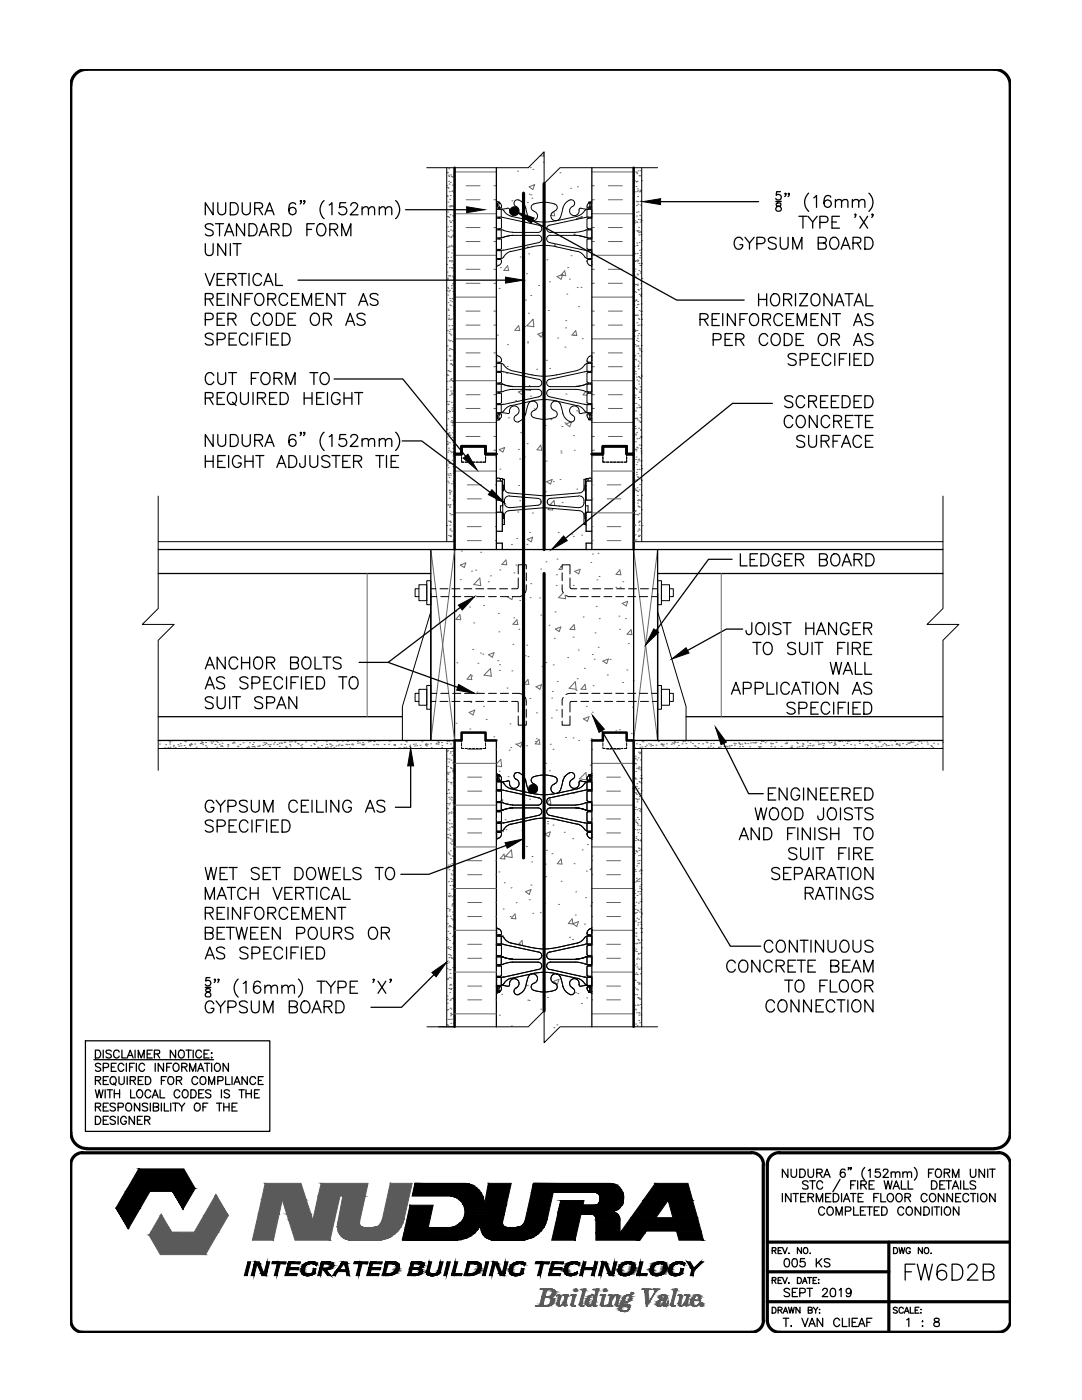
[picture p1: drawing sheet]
<svg xmlns="http://www.w3.org/2000/svg" width="216mm" height="279mm" viewBox="0 0 216 279" stroke-linecap="round" stroke-linejoin="round" font-family="sans-serif">
<!-- layer: TEXT -->
<g fill="none" stroke="#000" stroke-width=".25">
<path d="M155.7 38.3h-.7l-.1 .7a.58 .58 0 0 1 .9 0 .58 .58 0 0 1-.2 .8 .58 .58 0 0 1-.8-.2M156.8 38.7h-.2l.1-.1 .1 .1-.2 .5M157.5 38.7h-.2l.1-.1 .1 .1-.2 .5M161.4 38.6a2.44 2.44 0 0 0 0 3.6M162.4 39.5l.5-.5v2.4M165.8 39.4a.67 .67 0 0 0-1.1-.3 1.79 1.79 0 0 0 0 2.2 .74 .74 0 0 0 1.1-.4 .74 .74 0 0 0-.5-1 .74 .74 0 0 0-.9 .7M166.7 39.8v1.6M170.1 39.8v1.6M173.4 38.6a2.44 2.44 0 0 1 0 3.6M41 54.6l.9 2.4 .9-2.4M41 59.7l1.3-.1a.59 .59 0 0 0 0-.9l-1.3-.1v2.3M41 48.6v1.7a.79 .79 0 0 0 .7 .7 .79 .79 0 0 0 .8-.7v-1.7"/>
<path d="M41.8 59.7l.7 1.2M42.5 40.5v2.4l-1.5-2.4v2.4M42.5 45a.87 .87 0 0 0-.8-.4 .87 .87 0 0 0-.7 .6l.2 .4 .9 .3a.59 .59 0 0 1 .4 .8 1.02 1.02 0 0 1-1.5 0M43 44.6h1.6M43.3 55.7h1M43.3 59.7h1M43.5 40.5v1.7a.79 .79 0 0 0 .7 .7 .79 .79 0 0 0 .8-.7v-1.7M43.8 44.6v2.5M44.8 54.6h-1.5v2.4h1.5M44.8 58.6h-1.5v2.3h1.5M44.8 47.1l.9-2.5 .9 2.5M45 48.6v2.4l-1.5-2.4v2.4"/>
<path d="M45.2 46.3h1.1M45.5 55.7h1a.64 .64 0 0 0 .6-.6l-.1-.3-.5-.2h-1v2.4M45.5 58.6v2.3M46 40.5h.8a1.32 1.32 0 0 1 .8 1.2 1.32 1.32 0 0 1-.8 1.2h-.8zM46 48.6v2.4M46.3 55.7l.8 1.3M46.5 48.6h1.6M47.3 48.6v2.4M47.5 54.6h1.6M48 58.6v2.3l-1.6-2.3v2.3M48.3 40.5v1.7a.81 .81 0 0 0 .8 .7 .81 .81 0 0 0 .8-.7v-1.7M48.3 54.6v2.4"/>
<path d="M48.8 44.6v2.5l-1.6-2.5v2.5M48.9 59.7h.9M49.7 44.6h.8a1.29 1.29 0 0 1 .8 1.3 1.29 1.29 0 0 1-.8 1.2h-.8zM49.7 54.6v2.4M50.4 58.6h-1.5v2.3M50.8 41.6l1.4-.1a.56 .56 0 0 0 0-.9l-1.4-.1v2.4M51 58.9a.89 .89 0 0 1 1-.3 .89 .89 0 0 1 .6 .9 1.04 1.04 0 0 1-.2 1.1 1.04 1.04 0 0 1-1.1 .2 1.47 1.47 0 0 1-.3-1.9zM51.6 41.6l.8 1.3M51.7 47.1l.9-2.5 .9 2.5M52.1 46.3h1.1M52.2 55.1a.87 .87 0 0 0-1-.5 .87 .87 0 0 0-.7 .9 1.06 1.06 0 0 0 .2 1.1 1.06 1.06 0 0 0 1.1 .3l.4-.5M52.6 57l.9-2.4 1 2.4"/>
<path d="M52.9 42.9l.9-2.4 .9 2.4M53 56.2h1.1M53.2 42.1h1.1M53.5 59.7h1a.59 .59 0 0 0 .5-.7l-.2-.3-1.3-.1v2.3M54.1 45.8h1a.59 .59 0 0 0 .6-.7l-.2-.3-.4-.2h-1v2.5M54.2 59.7l.8 1.2M54.9 45.8l.8 1.3M55 54.6v2.4h1.4M56.5 44.6h.8a1.32 1.32 0 0 1 .8 1.3 1.32 1.32 0 0 1-.8 1.2h-.8zM57.4 59.1a.87 .87 0 0 0-1-.5 .87 .87 0 0 0-.7 .9 1.03 1.03 0 0 0 .2 1.1 1.03 1.03 0 0 0 1.2 .2l.3-.4M58.2 59.7h.9M59 40.8a.69 .69 0 0 0-1-.2 2.29 2.29 0 0 0-.3 1.9 .73 .73 0 0 0 1.2 .2 .73 .73 0 0 0-.2-1.2 .73 .73 0 0 0-1.1 .6"/>
<path d="M59.5 55.9h41.4M59.7 58.6h-1.5v2.3h1.5M60.1 40.1l-.1 .1-.1-.1h.2v.3l-.2 .3M60.8 40.1l-.1 .1-.1-.1h.2v.3l-.2 .3M61.2 45.8h1M62.7 44.6h-1.5v2.5M63.1 59.7h.9M63.4 45a.89 .89 0 0 1 1-.3 .89 .89 0 0 1 .6 .9 1.04 1.04 0 0 1-.2 1.1 1.04 1.04 0 0 1-1.1 .2 1.51 1.51 0 0 1-.3-1.9zM64.5 58.6h-1.4v2.3h1.4M64.7 40a2.39 2.39 0 0 0 0 3.6M65.7 40.9l.5-.4v2.4M65.8 45.8h1a.59 .59 0 0 0 .6-.7l-.2-.3-.4-.2h-1v2.5"/>
<path d="M66.6 45.8l.8 1.3M66.8 58.6v2.3l-1.6-2.3v2.3M67.4 58.6h1.6M68.2 47.1v-2.5l.9 2.5 .9-2.5v2.5M68.2 58.6v2.3M69 40.5h-1.2l-.1 1a.85 .85 0 0 1 1.3 0 .85 .85 0 0 1-.2 1.2 .85 .85 0 0 1-1.2-.3M70 41l.1-.3 .3-.2 .7 .1a.52 .52 0 0 1 .1 .8l-1.3 1.5h1.5M72.2 41.7l.6-.4 .6 .1 .1 1.5M72.2 41.3v1.6M73.5 41.7l.6-.4 .5 .1 .1 1.5M75.4 58.9a.88 .88 0 0 0-.8-.4 .88 .88 0 0 0-.7 .6l.4 .5 .7 .2a.59 .59 0 0 1 .4 .8 1.02 1.02 0 0 1-1.5 0M75.7 41.7l.5-.4 .6 .1 .1 1.5"/>
<path d="M75.7 41.3v1.6M76.9 41.7l.6-.4 .5 .1 .2 1.5M78.9 40a2.39 2.39 0 0 1 0 3.6M80.9 41.9h12.2M106.3 44.1l28.7 15.8h13.5M131.8 40.2h19.6M148.2 47.9a.88 .88 0 0 0-1-.5 .88 .88 0 0 0-.7 .9 1.04 1.04 0 0 0 .2 1.1 1.04 1.04 0 0 0 1.2 .2l.3-.4v-.4h-.6M148.7 47.4l.8 1.1v1.2M150.5 47.4l-1 1.1M151 48.6h1a.64 .64 0 0 0 .7-.6 .64 .64 0 0 0-.7-.6h-1v2.3M151.4 58.6v2.4M151.4 59.8h1.6"/>
<path d="M153 58.6v2.4M154 59l.2-.3a.89 .89 0 0 1 1.4 .8 1.03 1.03 0 0 1-.3 1.2 1.03 1.03 0 0 1-1.1 .2 1.45 1.45 0 0 1-.2-1.9zM154.8 40.2h1.1M154.9 47.7a.88 .88 0 0 0-.9-.4 .88 .88 0 0 0-.7 .6l.2 .4 1.2 .4a.59 .59 0 0 1 0 .9 1.13 1.13 0 0 1-1.4-.2M155 40.5a.38 .38 0 0 0 .1 .6 .6 .6 0 0 1 .6 .2 .6 .6 0 0 1 .1 .7l-.6 .1-.4-.3a.64 .64 0 0 1 .8-.7 .38 .38 0 0 0 .1-.6zM155.7 47.4v1.7a.79 .79 0 0 0 .8 .6 .79 .79 0 0 0 .8-.6v-1.7M156.4 59.8l1.3-.2a.51 .51 0 0 0 0-.9l-1.3-.1v2.4M157.2 59.8l.8 1.2M158.2 49.7v-2.3l.9 2.3 .9-2.3v2.3M158.7 58.6v2.4M159.4 43.2h1.6M159.5 58.6h1.6l-1.6 2.4h1.6"/>
<path d="M160.2 43.2v2.3M161.2 43.2l1 1.1v1.2M162 59a.87 .87 0 0 1 1-.3 .87 .87 0 0 1 .6 .8 1.03 1.03 0 0 1-.2 1.2 1.03 1.03 0 0 1-1.2 .2 1.58 1.58 0 0 1-.2-1.9zM163.1 43.2l-.9 1.1M163.3 48.5l1.4-.1a.56 .56 0 0 0 0-.9l-1.4-.1v2.3h1a.61 .61 0 0 0 .6-.6 .61 .61 0 0 0-.6-.6M163.6 44.4h1.1a.61 .61 0 0 0 .5-.6 .61 .61 0 0 0-.5-.6h-1.1v2.3M165.8 47.7a.89 .89 0 0 1 1-.3 .89 .89 0 0 1 .6 .9 1.07 1.07 0 0 1-.3 1.1 1.07 1.07 0 0 1-1.1 .2 1.51 1.51 0 0 1-.2-1.9zM166 58.6v2.4l-1.6-2.4v2.4M166 44.3h.9M166.7 40.2a.83 .83 0 0 1 1.1-.3l.1 1.5M167.5 43.2h-1.5v2.3h1.5M167.8 49.7l.9-2.3 .9 2.3"/>
<path d="M167.9 40.2a.85 .85 0 0 1 1.2-.3l.1 1.5M168.2 49h1.1M168.6 58.6h1.6M169.4 58.6v2.4M170.1 40.2a.85 .85 0 0 1 1.1-.3l.2 1.5M170.2 48.5l1.4-.1a.56 .56 0 0 0 0-.9l-1.4-.1v2.3M170.8 42.8l-.1 .2-.2-.2 .2-.1 .1 .1-.3 .6M171 48.5l.8 1.2M171.4 40.2l.5-.4 .6 .1 .1 1.5M171.6 43.2l1.5 2.3M172.6 47.4h.8a1.26 1.26 0 0 1 .8 1.1 1.26 1.26 0 0 1-.8 1.2h-.8zM172.8 58.6v2.4h1.4"/>
<path d="M173.1 43.2l-1.5 2.3M174.2 42.8l-.1 .2-.2-.2 .2-.1 .1 .1-.3 .6M41 63.8l1.3-.1a.65 .65 0 0 0 .2-.7 .65 .65 0 0 0-.5-.5h-1v2.4M41 79.4h1.3a.59 .59 0 0 0 0-1l-1.3-.1v2.4M41.8 79.4l.7 1.3M42.5 66.8a.87 .87 0 0 0-.8-.3 .87 .87 0 0 0-.7 .6l.2 .3 1.1 .4a.59 .59 0 0 1 0 1 1.13 1.13 0 0 1-1.3-.3M42.7 74.9a.87 .87 0 0 0-1-.5 .87 .87 0 0 0-.7 .9 1.09 1.09 0 0 0 1.1 1.4l.6-.5M43.3 67.8h1.1a.64 .64 0 0 0 .6-.7 .64 .64 0 0 0-.6-.6h-1.1v2.4M43.3 63.7h1M43.3 79.4h1M43.5 74.4v1.7a.79 .79 0 0 0 .7 .6 .79 .79 0 0 0 .8-.6v-1.7M44.8 62.5h-1.5v2.4h1.5"/>
<path d="M44.8 78.3h-1.5v2.4h1.5M45.5 63.7l1.3-.1a.55 .55 0 0 0 0-1l-1.3-.1v2.4M45.6 74.4h1.6M45.7 67.6h.9M45.8 78.4a1.11 1.11 0 0 1 1.3 .4 1.11 1.11 0 0 1 0 1.3 .89 .89 0 0 1-1 .6 .89 .89 0 0 1-.7-.9 1.53 1.53 0 0 1 .4-1.4zM46.3 63.7l.8 1.2M46.4 74.4v2.3M47.2 66.5h-1.5v2.4h1.5M48 78.3v1.7a.79 .79 0 0 0 .8 .7 .79 .79 0 0 0 .8-.7v-1.7M49.5 67.1a.87 .87 0 0 0-1-.6 .87 .87 0 0 0-.7 .9 1.04 1.04 0 0 0 .2 1.1 1.04 1.04 0 0 0 1.1 .3l.4-.5M50.2 75.5h.8M50.3 66.5v2.4"/>
<path d="M50.5 78.3v2.4M51.2 67.6h.9M51.4 79.4h1.3a.54 .54 0 0 0 0-1l-1.3-.1v2.4M51.6 74.4h-1.4v2.3M51.8 63.1a.87 .87 0 0 0-1-.6 .87 .87 0 0 0-.6 .9 1.03 1.03 0 0 0 .2 1.2 1.03 1.03 0 0 0 1.1 .2l.3-.5M52.2 79.4l.8 1.3M52.3 74.7l.2-.2a.89 .89 0 0 1 1.4 .8 1.09 1.09 0 0 1-1.2 1.4l-.2-.1a1.38 1.38 0 0 1-.2-1.9zM52.6 66.5h-1.4v2.4M52.7 62.9a.89 .89 0 0 1 1.1-.4 .89 .89 0 0 1 .5 .9 1.03 1.03 0 0 1-.2 1.2 1.03 1.03 0 0 1-1.1 .2 1.51 1.51 0 0 1-.3-1.9zM53.2 66.5v2.4M53.8 79.4h.9M54.1 67.6h.9"/>
<path d="M54.7 75.5h1a.64 .64 0 0 0 .6-.7l-.1-.2-.5-.2h-1v2.3M55.1 62.5a1.3 1.3 0 0 1 1.6 .7 1.3 1.3 0 0 1-.4 1.6l-1.2 .1zM55.2 78.3h-1.4v2.4h1.4M55.5 75.5l.8 1.2M55.6 66.5h-1.5v2.4h1.5M55.9 78.3h.8a1.26 1.26 0 0 1 .9 1.2 1.26 1.26 0 0 1-.9 1.2h-.8zM56.3 66.5a1.29 1.29 0 0 1 1.5 .7 1.29 1.29 0 0 1-.4 1.6l-1.1 .1zM57.1 76.7v-2.3l.9 2.3 .9-2.3v2.3M57.5 63.7h.9M59 62.5h-1.5v2.4h1.5M60.4 60.9v-2.3l.8 2.3 1-2.3v2.3M60.7 79.4h1.6"/>
<path d="M60.7 78.3v2.4M61.8 74.4h1.6M62.2 62.9a.87 .87 0 0 1 1-.4 .87 .87 0 0 1 .5 .9 1.03 1.03 0 0 1-.2 1.2 1.03 1.03 0 0 1-1.1 .2 1.45 1.45 0 0 1-.2-1.9zM62.3 78.3v2.4M62.6 74.4v2.3M63.2 79.4h.9M64.1 74.7a.89 .89 0 0 1 1-.3 .89 .89 0 0 1 .6 .9 1.04 1.04 0 0 1-.2 1.1 1.04 1.04 0 0 1-1.2 .2 1.44 1.44 0 0 1-.2-1.9zM64.5 63.7l1.4-.1a.55 .55 0 0 0 0-1l-1.4-.1v2.4M64.7 78.3h-1.5v2.4h1.5M65.3 63.7l.9 1.2M65.3 78.3v2.4M66.7 75.6h13.7l12.5 15.4"/>
<path d="M67.8 78.9a.87 .87 0 0 0-.9-.6 .87 .87 0 0 0-.7 .9 1.03 1.03 0 0 0 .2 1.2 1.03 1.03 0 0 0 1.1 .2l.3-.5v-.3h-.5M68.7 79.4h1.5M68.7 78.3v2.4M69 64.9l.9-2.4 .9 2.4M69.3 64.1h1.1M70.2 78.3v2.4M70.8 78.3h1.6M71.6 60.9l.9-2.3 .9 2.3M71.6 78.3v2.4M71.9 60.1h1.2M72.8 62.9a1.08 1.08 0 0 0-1.6 0l.2 .4 .3 .3a1.24 1.24 0 0 1 1.1 .6 .83 .83 0 0 1-.5 .8 .83 .83 0 0 1-.9-.2l-.2-.2M139.7 63.7l1.3-.1a.51 .51 0 0 0 0-.9l-1.3-.1v2.4"/>
<path d="M140.5 63.7l.8 1.3M142.1 63.7h.9M142.3 67.8l1.4-.1a.65 .65 0 0 0 .2-.7 .65 .65 0 0 0-.6-.4h-1v2.3M143.5 62.6h-1.4v2.4h1.4M144.2 62.6v2.4M144.7 67.7h.9M146.2 66.6h-1.5v2.3h1.5M146.7 62.6v2.4l-1.6-2.4v2.4M146.8 67.7h1.1a.64 .64 0 0 0 .5-.7l-.1-.2-.4-.2h-1.1v2.3M147.6 63.7h.9M147.6 67.7l.8 1.2M149.1 62.6h-1.5v2.4"/>
<path d="M149.8 62.9l.2-.2a1.01 1.01 0 0 1 1.2 .2 1.01 1.01 0 0 1 .2 1.2 .91 .91 0 0 1-.9 .9 .91 .91 0 0 1-1-.9v-.6zM152.2 63.7l1.3-.1a.56 .56 0 0 0 0-.9l-1.3-.1v2.4M153 63.7l.7 1.3M153.2 67.1a.87 .87 0 0 0-1-.5 .87 .87 0 0 0-.7 .9 1.09 1.09 0 0 0 1.1 1.4l.6-.5M154.1 66.9a.89 .89 0 0 1 1-.3 .89 .89 0 0 1 .6 .9 1.09 1.09 0 0 1-1.2 1.4 1.4 1.4 0 0 1-.4-2zM156.2 63.1a.9 .9 0 0 0-1.1-.5 .9 .9 0 0 0-.7 .9 1.08 1.08 0 0 0 .3 1.1 1.08 1.08 0 0 0 1.1 .3l.4-.5M156.5 66.6h.8a1.26 1.26 0 0 1 .8 1.2 1.26 1.26 0 0 1-.8 1.1h-.8zM156.9 63.7h.9M158.2 79.3a.92 .92 0 0 0-1.6 .2 1.24 1.24 0 0 0 1.1 .7 .58 .58 0 0 1 .5 .4 .58 .58 0 0 1-.2 .6 1.13 1.13 0 0 1-1.4-.2M158.4 62.6h-1.5v2.4h1.5M158.9 70.9a.92 .92 0 0 0-1.6 .2 1.24 1.24 0 0 0 1.1 .7 .58 .58 0 0 1 .4 .4 .58 .58 0 0 1-.1 .6 1.13 1.13 0 0 1-1.4-.2M158.9 67.7h.9"/>
<path d="M159.1 65v-2.4l.9 2.4 .9-2.4v2.4M159.7 71.8l1.3-.1a.61 .61 0 0 0 .2-.7 .61 .61 0 0 0-.5-.4h-1v2.3M160.3 66.6h-1.4v2.3h1.4M160.6 79.5a.87 .87 0 0 0-1-.5 .87 .87 0 0 0-.7 .9 1.03 1.03 0 0 0 .2 1.1 1.03 1.03 0 0 0 1.1 .2l.4-.4M161.8 63.7h.9M162 71.7h.9M163.3 62.6h-1.5v2.4h1.5M163.5 66.9l.2-.2a.89 .89 0 0 1 1.4 .8 1.09 1.09 0 0 1-1.2 1.4l-.2-.1a1.38 1.38 0 0 1-.2-1.9zM163.5 70.6h-1.5v2.3h1.5M165.2 79h-1.5v2.4h1.5M165.6 62.6v2.4l-1.7-2.4v2.4M165.8 71.1a.87 .87 0 0 0-1-.5 .87 .87 0 0 0-.7 .8 1.04 1.04 0 0 0 .2 1.2 1.04 1.04 0 0 0 1.1 .2l.4-.5"/>
<path d="M165.9 67.7h1a.64 .64 0 0 0 .6-.7l-.1-.2-.5-.2h-1v2.3M166.1 62.6h1.6M166.6 61l.9-2.4 .9 2.4M166.6 70.6v2.3M166.7 67.7l.8 1.2M166.9 60.2h1.1M166.9 62.6v2.4M167.4 79h-1.5v2.4h1.5M167.5 71.7h.9M168 79h.9a1.28 1.28 0 0 1 .8 1.2 1.28 1.28 0 0 1-.8 1.2h-.9zM168.9 70.6h-1.4v2.3M169.5 70.6v2.3"/>
<path d="M170.3 65l.9-2.4 .9 2.4M170.3 68.9l.9-2.3 .9 2.3M170.4 61l1-2.4 .8 2.4M170.4 71.7h1M170.7 64.2h1.1M170.7 68.1h1.1M170.8 60.2h1.1M171.9 79h-1.5v2.4h1.5M171.9 70.6h-1.5v2.3h1.5M172.6 79h.8a1.26 1.26 0 0 1 .8 1.2 1.26 1.26 0 0 1-.8 1.2h-.8zM172.6 70.6h.8a1.26 1.26 0 0 1 .8 1.1 1.26 1.26 0 0 1-.8 1.2h-.8zM174.2 62.9a.91 .91 0 0 0-1.6 .2l.2 .4 .9 .4a.63 .63 0 0 1 .5 .7 1.08 1.08 0 0 1-1.6 0"/>
<path d="M174.2 66.9a.91 .91 0 0 0-1.6 .2l.4 .5a1.24 1.24 0 0 1 1.2 .7v.3a1.08 1.08 0 0 1-1.6 0M41 90.9v2.4M41 92.1h1.5M42.5 86.7v2.4l-1.5-2.4v2.4M42.5 90.9v2.4M43.5 86.7v1.7a.79 .79 0 0 0 .7 .7 .79 .79 0 0 0 .8-.7v-1.7M43.5 92.1h.9M44.9 90.9h-1.4v2.4h1.4M45.6 90.9v2.4M46 86.7h.8a1.28 1.28 0 0 1 .8 1.2 1.28 1.28 0 0 1-.8 1.2h-.8zM46.4 80.2l.7 .7M48.1 91.5a.9 .9 0 0 0-1-.6 .9 .9 0 0 0-.7 .9 1.06 1.06 0 0 0 .2 1.1 1.06 1.06 0 0 0 1.2 .3l.3-.5v-.3h-.6"/>
<path d="M48.3 86.7v1.7a.81 .81 0 0 0 .8 .7 .81 .81 0 0 0 .8-.7v-1.7M48.9 92.1h1.6M48.9 90.9v2.4M50.5 90.9v2.4M50.8 87.9l1.4-.2a.59 .59 0 0 0 0-.9l-1.4-.1v2.4M51 90.9h1.6M51.6 87.9l.8 1.2M51.8 90.9v2.4M52.9 89.1l.9-2.4 .9 2.4M53.2 88.3h1.1M55.2 93.3l1-2.4 .9 2.4M55.6 92.5h1.1"/>
<path d="M57.6 90.9a1.28 1.28 0 0 1 1.5 .5 1.28 1.28 0 0 1-.1 1.5l-.6 .4h-.8zM59 87.1a.71 .71 0 0 0-.7-.4 .71 .71 0 0 0-.6 .5 1.79 1.79 0 0 0 .3 1.8 .72 .72 0 0 0 1-.4 .72 .72 0 0 0-.5-.9 .72 .72 0 0 0-.9 .6M60.1 86.4h-.2l.1-.1 .1 .1-.2 .5M60.8 86.4h-.2l.1-.1 .1 .1-.2 .5M60.9 90.9v1.8a.59 .59 0 0 1-.7 .6l-.3-.2-.1-.6M61.8 90.9v1.7a.79 .79 0 0 0 .8 .7 .79 .79 0 0 0 .8-.7v-1.7M64.7 86.3a2.44 2.44 0 0 0 0 3.6M65.7 87.2l.5-.5v2.4M65.8 91.3a.91 .91 0 0 0-1.6 .2l.5 .4a1.24 1.24 0 0 1 1.1 .7v.3a1.08 1.08 0 0 1-1.6 0M66.2 90.9h1.6M67 90.9v2.4M68.4 92.1h.9"/>
<path d="M69 86.7h-1.2l-.1 1a.85 .85 0 0 1 1.3 0 .85 .85 0 0 1-.2 1.3 .85 .85 0 0 1-1.2-.4M69.9 90.9h-1.5v2.4h1.5M70 87.3l.1-.4a.81 .81 0 0 1 1-.1 .52 .52 0 0 1 .1 .8l-1.3 1.5h1.5M70.6 92.1h1a.64 .64 0 0 0 .6-.7l-.2-.3-.4-.2h-1v2.4M71.4 92.1l.8 1.2M72.2 88a.85 .85 0 0 1 1.2-.4l.1 1.5M72.2 87.5v1.6M73.5 88l.6-.5 .5 .1 .1 1.5M75 90.9h1.6M75.7 88l.5-.5 .6 .1 .1 1.5M75.7 87.5v1.6M75.8 90.9v2.4"/>
<path d="M76.9 88a.83 .83 0 0 1 1.1-.4l.2 1.5M77.1 90.9v2.4M78 92.1h.9M78.9 86.3a2.44 2.44 0 0 1 0 3.6M79.5 90.9h-1.5v2.4h1.5M80.2 88h3.9l13.7 10.2M154.1 80.5h-7.9l-33.4 26.9M158.2 83.5a.87 .87 0 0 0-1-.6 .87 .87 0 0 0-.7 .9 1.04 1.04 0 0 0 .2 1.2 1.04 1.04 0 0 0 1.1 .2l.4-.5M159.1 83.3a.89 .89 0 0 1 1-.4 .89 .89 0 0 1 .6 .9 1.16 1.16 0 0 1-1.2 1.5 1.47 1.47 0 0 1-.4-2zM160.6 87.2a.88 .88 0 0 0-.9-.3 .88 .88 0 0 0-.7 .5l.2 .4 .9 .3a.58 .58 0 0 1 .5 .6 .58 .58 0 0 1-.6 .6l-.8-.1-.2-.3M161.4 80.1l1.3-.1a.59 .59 0 0 0 0-.9l-1.3-.1v2.4M161.4 86.9v1.7a.79 .79 0 0 0 .7 .7 .79 .79 0 0 0 .8-.7v-1.7"/>
<path d="M162.2 80.1l.7 1.3M163.1 82.9v2.4l-1.6-2.4v2.4M163.7 80.1h1M163.9 88l1.3-.1a.56 .56 0 0 0 0-.9l-1.3-.1v2.4M164.7 88l.7 1.3M165.6 83.5a.87 .87 0 0 0-1-.6 .87 .87 0 0 0-.7 .9 1.04 1.04 0 0 0 .2 1.2 1.04 1.04 0 0 0 1.1 .2l.4-.5M165.9 80.1h.9M166.2 88h.9M166.4 84.1l1.3-.2a.56 .56 0 0 0 0-.9l-1.3-.1v2.4M167.1 84.1l.8 1.2M167.7 86.9h-1.5v2.4M167.9 89.3l1-2.4 .8 2.4"/>
<path d="M168.3 88.5h1.1M168.7 84.1h.9M170.2 82.9h-1.5v2.4h1.5M170.4 80.1h1M170.5 82.9h1.6M171.4 82.9v2.4M171.9 87.4a.87 .87 0 0 0-1-.5 .87 .87 0 0 0-.7 .9 1.06 1.06 0 0 0 .2 1.1 1.06 1.06 0 0 0 1.2 .3l.3-.5M172.7 84.1h.9M172.7 88h.9M174.2 82.9h-1.5v2.4h1.5M174.2 86.9h-1.5v2.4h1.5M146.1 111.6h-4.7l-10.5 14.2"/>
<path d="M147.7 110.5v2.4h1.4M149.7 111.7h.9M151.2 110.5h-1.5v2.4h1.5M151.8 110.5a1.29 1.29 0 0 1 1.5 .7 1.29 1.29 0 0 1-.4 1.6l-1.1 .1zM155.8 111.1a.87 .87 0 0 0-1-.6 .87 .87 0 0 0-.7 .9 1.04 1.04 0 0 0 .2 1.2 1.04 1.04 0 0 0 1.1 .2l.3-.2 .1-.6h-.6M156.6 111.7h.9M158.1 110.5h-1.5v2.4h1.5M158.7 111.7l1.4-.1a.54 .54 0 0 0 0-1l-1.4-.1v2.4M159.5 111.7l.8 1.2M163.5 111.7h1a.59 .59 0 0 0 .6-.7l-.2-.4-.4-.1h-1v2.4h1a.64 .64 0 0 0 .6-.6 .64 .64 0 0 0-.6-.6M166 110.9a.89 .89 0 0 1 1-.4 .89 .89 0 0 1 .6 .9 1.03 1.03 0 0 1-.2 1.2 1.03 1.03 0 0 1-1.2 .2 1.51 1.51 0 0 1-.2-1.9zM168 112.9l.9-2.4 1 2.4"/>
<path d="M168.4 112.1h1.1M170.4 111.7l1.4-.1a.59 .59 0 0 0 0-1l-1.4-.1v2.4M171.2 111.7l.8 1.2M172.8 110.5h.8a1.29 1.29 0 0 1 .8 1.2 1.29 1.29 0 0 1-.8 1.2h-.8zM41 133.5l.9-2.4 .9 2.4M41 137.5l.9-2.4 .9 2.4M41.3 132.7h1.1M41.3 136.7h1.1M42.5 139.4a.88 .88 0 0 0-.8-.4 .88 .88 0 0 0-.7 .6l.2 .3 .9 .4a.58 .58 0 0 1 .4 .6 .58 .58 0 0 1-.5 .5l-.8-.1-.2-.2M43.3 139.1v1.6a.81 .81 0 0 0 .8 .7 .81 .81 0 0 0 .8-.7v-1.6M44.8 135.4a1.06 1.06 0 0 0-1.6 0 .61 .61 0 0 0 .5 .7l.7 .2a.58 .58 0 0 1 .4 .5 .58 .58 0 0 1-.2 .6 1.07 1.07 0 0 1-1.4-.3M44.9 131.1v2.4l-1.6-2.4v2.4"/>
<path d="M45.8 139.1v2.3M46.4 139.1h1.6M47.2 139.1v2.3M47.4 131.7a.9 .9 0 0 0-1-.6 .9 .9 0 0 0-.7 .9 1.06 1.06 0 0 0 .3 1.2 1.06 1.06 0 0 0 1.1 .2l.3-.5M48.2 131.1v2.4M48.2 132.2h1.6M49.5 135.4a1.08 1.08 0 0 0-1.6 0 .61 .61 0 0 0 .4 .7l.7 .2a.63 .63 0 0 1 .5 .8 1 1 0 0 1-1.6 0M49.8 131.1v2.4M50.3 136.3h1a.64 .64 0 0 0 .6-.6 .64 .64 0 0 0-.6-.6h-1v2.4M51 131.2a1.11 1.11 0 0 1 1.3 .4 1.11 1.11 0 0 1 0 1.3 .87 .87 0 0 1-1 .6 .87 .87 0 0 1-.7-.9 1.39 1.39 0 0 1 .4-1.4zM52.4 139.4a.88 .88 0 0 0-.9-.4 .88 .88 0 0 0-.7 .6l.2 .3 1 .4a.58 .58 0 0 1 .4 .6 .58 .58 0 0 1-.6 .5l-.8-.1-.2-.2M52.6 136.2h.9"/>
<path d="M53.2 132.2h1.4a.54 .54 0 0 0 0-1l-1.4-.1v2.4M54 132.2l.8 1.3M54.1 135.1h-1.5v2.4h1.5M56.4 135.7a.87 .87 0 0 0-1-.6 .87 .87 0 0 0-.7 .9 1.04 1.04 0 0 0 .2 1.1 1.04 1.04 0 0 0 1.1 .3l.4-.5M57.2 135.1v2.4M58 132.2h1.3a.59 .59 0 0 0 0-1l-1.3-.1v2.4l1.3-.1a.65 .65 0 0 0 .2-.7 .65 .65 0 0 0-.5-.5M58.1 136.2h.9M59.2 139.1v2.3l-1.6-2.3v2.3M59.5 135.1h-1.4v2.4M60.1 135.1v2.4M60.7 131.2a1.09 1.09 0 0 1 1.2 .4 1.09 1.09 0 0 1 0 1.3 .87 .87 0 0 1-1 .6 .87 .87 0 0 1-.7-.9 1.53 1.53 0 0 1 .5-1.4zM61 136.2h.9"/>
<path d="M62.5 135.1h-1.5v2.4h1.5M62.9 131.1v2.4h1.3M63.2 135.1h.8a1.32 1.32 0 0 1 .8 1.2 1.32 1.32 0 0 1-.8 1.2h-.8zM64.4 131.1h1.6M65.2 131.1v2.4M67.6 135.1h1.6M68.1 131.5a.88 .88 0 0 0-.9-.4 .88 .88 0 0 0-.7 .6l.2 .3 .9 .4a.58 .58 0 0 1 .4 .4 .58 .58 0 0 1-.2 .6 1.05 1.05 0 0 1-1.3-.2M68.4 135.1v2.4M69.9 135.4a.87 .87 0 0 1 1-.3 .87 .87 0 0 1 .5 .9 1.04 1.04 0 0 1-.2 1.1 1.04 1.04 0 0 1-1.1 .3 1.58 1.58 0 0 1-.2-2zM77.5 132.2l13.8 5M91.8 121.2l-14.3 11h-5.8M146 138.5l.8-2.3 .9 2.3"/>
<path d="M146.3 137.7h1.1M148.2 125.5h-3.3l-7.7 4.3M148.3 137.4l1.4-.1a.65 .65 0 0 0 .2-.7 .65 .65 0 0 0-.6-.4h-1v2.3M150 124.3v1.8l-.1 .3a.56 .56 0 0 1-.9 0l-.1-.6M150.2 128.2h1.6M150.7 137.4h1a.6 .6 0 0 0 .6-.4 .6 .6 0 0 0-.3-.7l-1.3-.1v2.3M151 124.6a.89 .89 0 0 1 1-.3 .89 .89 0 0 1 .6 .9 1.04 1.04 0 0 1-.2 1.1 1.04 1.04 0 0 1-1.1 .2 1.44 1.44 0 0 1-.3-1.9zM151 128.2v2.4M152.5 128.6a.87 .87 0 0 1 1-.4 .87 .87 0 0 1 .6 .9 1.03 1.03 0 0 1-.2 1.2 1.03 1.03 0 0 1-1.2 .2 1.58 1.58 0 0 1-.2-1.9zM153.1 136.2v2.3h1.4M153.4 124.3v2.3M155 136.2v2.3"/>
<path d="M155.8 124.6a.92 .92 0 0 0-1.6 .2 1.24 1.24 0 0 0 1.1 .7 .58 .58 0 0 1 .3 1 1.08 1.08 0 0 1-1.4-.2M156.2 124.3h1.6M157 124.3v2.3M157.5 136.7a.87 .87 0 0 0-1-.5 .87 .87 0 0 0-.7 .9 1.06 1.06 0 0 0 .2 1.1 1.06 1.06 0 0 0 1.2 .3l.3-.5M158 138.5l.9-2.3 .9 2.3M158.3 137.7h1.1M158.7 128.6a.87 .87 0 0 0-.8-.4 .87 .87 0 0 0-.7 .6l.2 .3 .9 .4a.59 .59 0 0 1 .4 .8 1.02 1.02 0 0 1-1.5 0M159.5 128.2v1.7a.81 .81 0 0 0 .8 .7 .81 .81 0 0 0 .8-.7v-1.7M160 136.2h1.6M160.8 124.3v2.3M160.8 136.2v2.3M160.8 125.4h1.6"/>
<path d="M162 128.2v2.4M162.2 136.2v2.3M162.4 124.3v2.3M162.6 128.2h1.6M162.9 126.6l1-2.3 .8 2.3M163.2 136.5a.87 .87 0 0 1 1-.3 .87 .87 0 0 1 .5 .9 1.06 1.06 0 0 1-.2 1.1 1.06 1.06 0 0 1-1.1 .3 1.45 1.45 0 0 1-.2-2zM163.3 125.8h1.1M163.4 128.2v2.4M165.7 132.2l.5 2.4 .6-2.4 .6 2.4 .5-2.4M166.9 124.3v2.3l-1.6-2.3v2.3M167.2 136.2v2.3l-1.6-2.3v2.3M167.2 129.4h.8"/>
<path d="M168.3 134.6l.9-2.4 .9 2.4M168.6 128.2h-1.4v2.4M168.6 133.8h1.1M169.2 128.2v2.4M169.4 124.8a.87 .87 0 0 0-1-.5 .87 .87 0 0 0-.7 .9 1.09 1.09 0 0 0 1.2 1.4 .84 .84 0 0 0 .5-.8h-.5M170.1 129.4l1.3-.1a.54 .54 0 0 0 0-1l-1.3-.1v2.4M170.1 138.5l.9-2.3 .9 2.3M170.2 125.4h.9M170.4 137.7h1.2M170.7 132.2v2.4h1.3M170.9 129.4l.8 1.2M171.7 124.3h-1.5v2.3h1.5"/>
<path d="M172.4 125.4l1.3-.1a.59 .59 0 0 0 0-.9l-1.3-.1v2.3M172.5 129.4h.9M172.6 132.2v2.4h1.3M173.2 125.4l.7 1.2M173.9 128.2h-1.4v2.4h1.4M173.9 136.5a.88 .88 0 0 0-.8-.4 .88 .88 0 0 0-.7 .6l.1 .3 .3 .2 .7 .2a.58 .58 0 0 1 .4 .6 .58 .58 0 0 1-.5 .5h-.8l-.2-.3M43.1 159.7l.9 1.1v1.3M44.9 159.7l-.9 1.1M50.2 159.7v1.7a.79 .79 0 0 0 .7 .7 .79 .79 0 0 0 .8-.7v-1.7M53.2 140.3h1a.6 .6 0 0 0 .6-.4 .6 .6 0 0 0-.2-.7l-1.4-.1v2.3M55.2 141.4l1-2.3 .9 2.3M55.6 140.7h1.1"/>
<path d="M61.6 159.7h-1.5v2.4h1.5M62.3 159.7v2.4M63.2 159.7v2.4h1.3M65.1 159.7v2.4M67.6 159.7v2.4l-1.6-2.4v2.4M81.9 152.9v8.2h-3M120.1 145.9l25.6 42.9h6.1M144.4 148.4l5 10h2.9M153.3 158.4h.9M154.8 157.3h-1.5v2.4h1.5M157 157.3v2.4l-1.5-2.4v2.4M158.7 140.5a.92 .92 0 0 0-1.7 .2 1.24 1.24 0 0 0 1.2 .7 .58 .58 0 0 1 .2 1 1.08 1.08 0 0 1-1.4-.2"/>
<path d="M159.4 141.4h1.1a.62 .62 0 0 0 .5-.6 .62 .62 0 0 0-.5-.6h-1.1v2.3M159.5 157.8a.87 .87 0 0 0-1-.5 .87 .87 0 0 0-.7 .9 1.03 1.03 0 0 0 .3 1.1 1.03 1.03 0 0 0 1.1 .2l.3-.4v-.4h-.5M160.3 157.3v2.4M161.8 141.3h.9M162.8 157.3v2.4l-1.6-2.4v2.4M163.3 140.2h-1.5v2.3h1.5M163.7 158.4h1M165.2 157.3h-1.5v2.4h1.5M165.6 140.7a.87 .87 0 0 0-1-.6 .87 .87 0 0 0-.7 .9 1.09 1.09 0 0 0 1.1 1.5l.6-.5M165.9 158.4h.9M166.4 140.2v2.3M167.2 141.3h1"/>
<path d="M167.4 157.3h-1.5v2.4h1.5M168 158.4l1.4-.1a.56 .56 0 0 0 0-.9l-1.4-.1v2.4M168.7 140.2h-1.5v2.3M168.9 158.4l.7 1.3M169.3 140.2v2.3M170.2 141.3h.9M170.4 158.4h1M171.7 140.2h-1.5v2.3h1.5M171.9 157.3h-1.5v2.4h1.5M172.4 140.2h.8a1.28 1.28 0 0 1 .8 1.1 1.28 1.28 0 0 1-.8 1.2h-.8zM172.6 157.3h.8a1.29 1.29 0 0 1 .8 1.2 1.29 1.29 0 0 1-.8 1.2h-.8zM41 173.1l.5 2.4 .6-2.4 .6 2.4 .5-2.4"/>
<path d="M41 179.5v-2.4l.9 2.4 .9-2.4v2.4M42.5 164a.87 .87 0 0 0-.8-.4 .87 .87 0 0 0-.7 .6l.2 .4 .9 .3a.59 .59 0 0 1 .4 .8 1.02 1.02 0 0 1-1.5 0M42.7 160.3a.87 .87 0 0 0-1-.6 .87 .87 0 0 0-.7 .9 1.03 1.03 0 0 0 .2 1.1 1.03 1.03 0 0 0 1.1 .3l.4-.5v-.4h-.6M43.3 164.9h1.1a.64 .64 0 0 0 .6-.6 .64 .64 0 0 0-.6-.7h-1.1v2.5M43.3 179.5l1-2.4 .9 2.4M43.7 178.7h1.1M43.9 174.3h.9M45.4 173.1h-1.5v2.4h1.5M45.4 177.1h1.6M45.5 160.9h1a.63 .63 0 0 0 .6-.4 .63 .63 0 0 0-.3-.7l-1.3-.1v2.4M45.7 164.8h.9M45.7 173.1h1.6"/>
<path d="M46.2 177.1v2.4M46.5 173.1v2.4M47.2 163.6h-1.5v2.5h1.5M49.1 177.7a.87 .87 0 0 0-1-.6 .87 .87 0 0 0-.7 .9 1.06 1.06 0 0 0 .3 1.1 1.06 1.06 0 0 0 1.1 .3l.3-.5M49.3 160a.88 .88 0 0 0-.8-.3 .88 .88 0 0 0-.7 .6l.2 .3 .9 .3a.58 .58 0 0 1 .4 .5 .58 .58 0 0 1-.2 .6 1.05 1.05 0 0 1-1.3-.3M49.5 164.2a.87 .87 0 0 0-1-.6 .87 .87 0 0 0-.7 1 1.03 1.03 0 0 0 .2 1.1 1.03 1.03 0 0 0 1.1 .2l.4-.4M49.9 177.1v2.4M49.9 178.3h1.6M50.3 163.6v2.5M51.2 164.8h.9M51.5 177.1v2.4M51.7 173.5a.87 .87 0 0 0-.8-.4 .87 .87 0 0 0-.7 .6l.2 .4 1.1 .4a.59 .59 0 0 1 0 .9 1 1 0 0 1-1.3-.2"/>
<path d="M52.5 174.3h1M52.6 162.1v-2.4l.9 2.4 1-2.4v2.4M52.6 163.6h-1.4v2.5M53.2 163.6v2.5M54 173.1h-1.5v2.4h1.5M54.1 164.8h.9M54.3 173.1h1.6M54.5 177.1l.9 2.4 .9-2.4M55.1 173.1v2.4M55.6 163.6h-1.5v2.5h1.5M56.3 163.6a1.29 1.29 0 0 1 1.5 .7 1.29 1.29 0 0 1-.4 1.6l-1.1 .2zM56.8 178.3h.9"/>
<path d="M58.3 177.1h-1.5v2.4h1.5M58.9 173.1h.8a1.29 1.29 0 0 1 .8 1.2 1.29 1.29 0 0 1-.8 1.2h-.8zM59 178.3l1.4-.2a.56 .56 0 0 0 0-.9l-1.4-.1v2.4M59.3 160.3a.87 .87 0 0 0-1-.6 .87 .87 0 0 0-.7 .9 1.03 1.03 0 0 0 .3 1.1 1.03 1.03 0 0 0 1.1 .3l.3-.5M59.8 178.3l.8 1.2M60.1 160.8h.9M61 177.1h1.6M61.4 173.5a.9 .9 0 0 1 1-.3 .9 .9 0 0 1 .6 .9 1.08 1.08 0 0 1-.3 1.1 1.08 1.08 0 0 1-1.1 .2 1.58 1.58 0 0 1-.2-1.9zM61.8 177.1v2.4M63.2 177.1v2.4M63.5 173.1l.6 2.4 .6-2.4 .5 2.4 .6-2.4M65.7 177.7a.87 .87 0 0 0-1-.6 .87 .87 0 0 0-.7 .9 1.06 1.06 0 0 0 .2 1.1 1.06 1.06 0 0 0 1.1 .3l.4-.5"/>
<path d="M66.2 179.5l.8-2.4 .9 2.4M66.5 174.3h.9M66.5 178.7h1.1M67.9 173.1h-1.4v2.4h1.4M68.5 177.1v2.4h1.4M68.7 173.1v2.4h1.3M70.1 160.3a.87 .87 0 0 0-1-.6 .87 .87 0 0 0-.7 .9 1.04 1.04 0 0 0 .2 1.1 1.04 1.04 0 0 0 1.2 .3l.2-.3 .1-.6h-.6M72 173.5a1.08 1.08 0 0 0-1.6 0 .61 .61 0 0 0 .5 .6l.7 .3a.58 .58 0 0 1 .4 .4 .58 .58 0 0 1-.2 .6 1.07 1.07 0 0 1-1.4-.2M72.9 162.1l1-2.4 .8 2.4M73.3 161.3h1.1M74.9 173.1h1.5M75.7 173.1v2.4"/>
<path d="M76.8 160a.88 .88 0 0 0-.9-.3 .88 .88 0 0 0-.7 .6l.2 .3 1 .3a.59 .59 0 0 1 .4 .8 1.02 1.02 0 0 1-1.6 0M77.1 173.5a.89 .89 0 0 1 1-.3 .89 .89 0 0 1 .6 .9 1.04 1.04 0 0 1-.2 1.1 1.04 1.04 0 0 1-1.1 .2 1.51 1.51 0 0 1-.3-1.9zM101 168.7l-15.4 5.8h-5.6M147.5 167.6l.9-2.4 .9 2.4M147.9 166.8h1.1M150.7 161.2l.5 2.4 .6-2.4 .6 2.4 .6-2.4M151.5 165.2v2.4l-1.6-2.4v2.4M152.4 165.2h.8a1.26 1.26 0 0 1 .8 1.2 1.26 1.26 0 0 1-.8 1.2h-.8zM153.7 161.6a.89 .89 0 0 1 1.1-.3 .89 .89 0 0 1 .5 .9 1.04 1.04 0 0 1-.2 1.1 1.04 1.04 0 0 1-1.1 .2 1.51 1.51 0 0 1-.3-1.9zM155.6 173.5a.87 .87 0 0 0-.9-.4 .87 .87 0 0 0-.7 .6l.2 .4 .9 .3a.59 .59 0 0 1 .5 .8 1.02 1.02 0 0 1-1.6 0M156.2 161.6a.89 .89 0 0 1 1.1-.3 .89 .89 0 0 1 .5 .9 1.07 1.07 0 0 1-.2 1.1 1.07 1.07 0 0 1-1.1 .2 1.51 1.51 0 0 1-.3-1.9zM156.4 174.3h.9"/>
<path d="M157.2 166.4h.9M157.8 173.1h-1.4v2.4h1.4M158.5 174.4l1.4-.1a.65 .65 0 0 0 .2-.7 .65 .65 0 0 0-.6-.5h-1v2.4M158.7 161.2a1.29 1.29 0 0 1 1.4 .7 1.29 1.29 0 0 1-.3 1.6l-1.1 .1zM158.7 165.2h-1.5v2.4M159 169.5a1.08 1.08 0 0 0-1.6 0l.2 .6 .2 .1a1.24 1.24 0 0 1 1.2 .7 .83 .83 0 0 1-.5 .7 .83 .83 0 0 1-.9-.2l-.2-.2M159.2 165.2v2.4M159.8 169.2v1.7a.81 .81 0 0 0 .8 .7 .81 .81 0 0 0 .8-.7v-1.7M160.6 175.5l.9-2.4 .9 2.4M160.7 178.3l1.3-.2a.56 .56 0 0 0 0-.9l-1.3-.1v2.4M160.9 174.7h1.1M161.5 178.3l.7 1.2"/>
<path d="M161.7 165.2v2.4l-1.6-2.4v2.4M162.2 169.2v2.4M162.6 165.2v2.4M162.7 179.5l.9-2.4 .9 2.4M162.8 169.2h1.6M162.9 174.3l1.4-.2a.56 .56 0 0 0 0-.8l-1.4-.2v2.4M163.1 178.7h1.1M163.6 169.2v2.4M163.7 174.3l.8 1.2M164.3 161.2v1.9l-.1 .3a.59 .59 0 0 1-.9 0l-.1-.6M164.7 177.1h1.7M165 165.6a.91 .91 0 0 0-1.6 .2l.5 .4a1.24 1.24 0 0 1 1.1 .7v.3a1.08 1.08 0 0 1-1.6 0"/>
<path d="M165 175.5l.9-2.4 .9 2.4M165.3 161.6l.3-.2a.91 .91 0 0 1 1.3 .8 1.04 1.04 0 0 1-.2 1.1 1.04 1.04 0 0 1-1.1 .2 1.45 1.45 0 0 1-.3-1.9zM165.3 174.7h1.1M165.6 177.1v2.4M165.8 166.4h1.6M165.8 165.2v2.4M166.9 177.1v2.4M167 173.1h1.6M167.4 165.2v2.4M167.4 170.3h.9M167.7 161.2v2.4M167.8 173.1v2.4"/>
<path d="M168.9 169.2h-1.5v2.4M169.2 173.1v2.4M169.4 177.1v2.4l-1.6-2.4v2.4M169.4 169.2v2.4M170.1 161.6a.87 .87 0 0 0-.9-.4 .87 .87 0 0 0-.7 .6l.2 .4 .9 .3a.58 .58 0 0 1 .5 .4 .58 .58 0 0 1-.2 .6 1.13 1.13 0 0 1-1.4-.2M170.2 173.5a.87 .87 0 0 1 1-.3 .87 .87 0 0 1 .6 .9 1.03 1.03 0 0 1-.2 1.1 1.03 1.03 0 0 1-1.2 .2 1.45 1.45 0 0 1-.2-1.9zM170.3 170.3h1.1a.59 .59 0 0 0 .5-.7l-.2-.3-1.4-.1v2.4M170.3 165.2h1.6M170.5 161.2h1.6M171.1 165.2v2.4M171.1 170.3l.8 1.3M171.4 161.2v2.4"/>
<path d="M171.9 177.7a.88 .88 0 0 0-1-.6 .88 .88 0 0 0-.7 .9 1.04 1.04 0 0 0 .2 1.2 1.04 1.04 0 0 0 1.2 .2l.3-.5v-.3h-.5M172.6 165.6a.89 .89 0 0 1 1-.4 .89 .89 0 0 1 .6 .9 1.06 1.06 0 0 1-.3 1.1 1.06 1.06 0 0 1-1.1 .3 1.51 1.51 0 0 1-.2-1.9zM172.7 170.3h.9M174.2 161.6a1.08 1.08 0 0 0-1.6 0 .61 .61 0 0 0 .4 .6l.7 .3a.63 .63 0 0 1 .5 .8 1.08 1.08 0 0 1-1.6 0M174.2 169.2h-1.5v2.4h1.5M174.2 173.1v2.4l-1.6-2.4v2.4M174.2 177.4a.91 .91 0 0 0-1.6 .3l.2 .3 .9 .4a.63 .63 0 0 1 .5 .7 1.08 1.08 0 0 1-1.6 0M41 182.2l1.3-.1a.59 .59 0 0 0 0-.9l-1.3-.1v2.4M41 186.2l1.3-.1a.59 .59 0 0 0 0-.9l-1.3-.1v2.3l1.3-.1a.65 .65 0 0 0 .2-.7 .65 .65 0 0 0-.5-.4M41 191.4l.9-2.4 .9 2.4M41 197h1.1M41.1 197.4l-.1 .3 .3 .2a.63 .63 0 0 1 .6 .3 .63 .63 0 0 1 .1 .6l-.3 .2-.7-.2a.63 .63 0 0 1 .1-.6 .63 .63 0 0 1 .7-.3l.2-.2-.1-.3z"/>
<path d="M41.3 190.6h1.1M41.8 182.2l.7 1.3M41.9 195.1h-.8l-.1 .7a.58 .58 0 0 1 .9 0 .58 .58 0 0 1-.1 .9 .58 .58 0 0 1-.8-.2M43 195.5l-.1 .1-.2-.1h.3v.2l-.3 .4M43.1 199.8l.9 1.1v1.2M43.3 182.2h1M43.3 186.2h1M43.7 195.5l-.2 .1v-.1h.2l-.2 .6M44.8 181.1h-1.5v2.4h1.5M44.8 185.1h-1.5v2.3h1.5M44.8 189.3a1.06 1.06 0 0 0-1.6 0 .61 .61 0 0 0 .5 .7l.7 .3a.58 .58 0 0 1 .4 .4 .58 .58 0 0 1-.2 .6 1.22 1.22 0 0 1-1.4-.3M44.9 199.8l-.9 1.1"/>
<path d="M45.2 185.1h1.6M45.5 181.1v2.4M46 185.1v2.3M47.1 185.1l.6 2.3 .5-2.3 .6 2.3 .5-2.3M47.5 195.4a2.39 2.39 0 0 0 0 3.6M48 181.1v2.4l-1.6-2.4v2.4M48.5 196.3l.6-.5v2.4M48.9 182.2h.9M49.5 189.3a1.08 1.08 0 0 0-1.6 0 .61 .61 0 0 0 .4 .7l.7 .3a.63 .63 0 0 1 .5 .7 1.08 1.08 0 0 1-1.6 0M50 186.2h1M50.2 199.8v1.7a.79 .79 0 0 0 .7 .6 .79 .79 0 0 0 .8-.6v-1.7M50.3 190.3h1a.64 .64 0 0 0 .6-.7 .64 .64 0 0 0-.6-.6h-1v2.4"/>
<path d="M50.4 181.1h-1.5v2.4M51 181.4a.89 .89 0 0 1 1-.3 .89 .89 0 0 1 .6 .9 1.04 1.04 0 0 1-.2 1.1 1.04 1.04 0 0 1-1.1 .2 1.44 1.44 0 0 1-.3-1.9zM51.5 185.1h-1.5v2.3h1.5M51.9 196.2a.67 .67 0 0 0-1-.3 1.86 1.86 0 0 0 0 2.2 .74 .74 0 0 0 1.1-.3 .74 .74 0 0 0-.5-1 .74 .74 0 0 0-.9 .6M52.2 186.2h.9M52.6 190.1h.9M52.9 197.1l.5-.5 .6 .2 .1 1.4M52.9 196.6v1.6M53.5 182.2h1a.65 .65 0 0 0 .5-.7l-.2-.3-1.3-.1v2.4M53.7 185.1h-1.5v2.3h1.5M54.1 197.1l.6-.5 .5 .2 .2 1.4M54.1 189h-1.5v2.4h1.5"/>
<path d="M54.2 182.2l.8 1.3M55.9 185.1v2.3l-1.6-2.3v2.3M56.2 197.1l.6-.5 .6 .2 .1 1.4M56.2 196.6v1.6M56.4 189.6a.87 .87 0 0 0-1-.6 .87 .87 0 0 0-.7 .9 1.04 1.04 0 0 0 .2 1.2 1.04 1.04 0 0 0 1.1 .2l.4-.5M57.2 189v2.4M57.4 181.6a.87 .87 0 0 0-1-.5 .87 .87 0 0 0-.7 .9 1.09 1.09 0 0 0 1.1 1.5l.6-.6M57.5 197.1l.6-.5 .6 .2v1.4M58.1 190.1h.9M58.2 182.2h.9M59.2 186.3h1a.63 .63 0 0 0 .6-.5 .63 .63 0 0 0-.2-.6l-1.4-.1v2.3M59.5 195.4a2.39 2.39 0 0 1 0 3.6"/>
<path d="M59.5 189h-1.4v2.4M59.7 181.1h-1.5v2.4h1.5M60.1 189v2.4M60.4 183.5v-2.4l.8 2.4 1-2.4v2.4M61 190.1h.9M61.9 185.2a1.16 1.16 0 0 1 1.4 .5 1.16 1.16 0 0 1-.2 1.4l-.2 .2a.89 .89 0 0 1-1.4-.8 1.39 1.39 0 0 1 .4-1.3zM62.5 189h-1.5v2.4h1.5M63.1 182.2h.9M63.2 189h.8a1.29 1.29 0 0 1 .8 1.2 1.29 1.29 0 0 1-.8 1.2h-.8zM63.3 195.8h1.6M64.1 185.1v1.7a.81 .81 0 0 0 .8 .6 .81 .81 0 0 0 .8-.6v-1.7M64.1 195.8v2.4"/>
<path d="M64.5 181.1h-1.4v2.4h1.4M65.1 195.8l.9 1.2v1.2M66.6 186.2l1.3-.1a.54 .54 0 0 0 0-.9l-1.3-.1v2.3M66.8 181.1v2.4l-1.6-2.4v2.4M66.9 195.8l-.9 1.2M67 199.8h.8a1.26 1.26 0 0 1 .9 1.1 1.26 1.26 0 0 1-.9 1.2h-.8zM67.4 181.1h1.6M67.4 186.2l.8 1.2M67.5 197.1h1a.64 .64 0 0 0 .6-.6 .64 .64 0 0 0-.6-.7h-1v2.4M68.2 181.1v2.4M69.9 197h.9M70.4 185.4a.88 .88 0 0 0-.8-.4 .88 .88 0 0 0-.7 .6l.2 .4 .9 .3a.59 .59 0 0 1 .4 .8 1.02 1.02 0 0 1-1.5 0"/>
<path d="M71.4 195.8h-1.5v2.4h1.5M73.9 185.2a1.16 1.16 0 0 1 1.4 .5 1.16 1.16 0 0 1-.2 1.4 .87 .87 0 0 1-1 .3 .87 .87 0 0 1-.6-.9 1.39 1.39 0 0 1 .4-1.3zM74.6 195.5l-.1 .1-.1-.1h.2l-.2 .6M75.4 195.8l1.6 2.4M76.1 186.2l1.4-.1a.54 .54 0 0 0 0-.9l-1.4-.1v2.3M76.9 186.2l.8 1.2M77 195.8l-1.6 2.4M78 195.5l-.1 .1-.1-.1h.2v.2l-.2 .4M86.6 194.5l-6.5 6.5h-6.1M146.7 192.2a.87 .87 0 0 0-1-.6 .87 .87 0 0 0-.7 .9 1.08 1.08 0 0 0 .3 1.1 1.08 1.08 0 0 0 1.1 .3l.3-.5M147.9 191.8a.89 .89 0 0 1 1.3 .7 1.06 1.06 0 0 1-.2 1.2 1.06 1.06 0 0 1-1.1 .2 1.43 1.43 0 0 1 0-2.1zM151.6 191.6v2.4l-1.6-2.4v2.4"/>
<path d="M154.1 192.2a.87 .87 0 0 0-1-.6 .87 .87 0 0 0-.7 .9 1.08 1.08 0 0 0 .2 1.1 1.08 1.08 0 0 0 1.1 .3l.4-.5M154.2 188.2a.87 .87 0 0 0-1-.6 .87 .87 0 0 0-.7 1 1.04 1.04 0 0 0 .2 1.1 1.04 1.04 0 0 0 1.2 .2l.3-.4M154.9 192.8h1a.64 .64 0 0 0 .6-.7l-.1-.3-.5-.2h-1v2.4M155.1 188l.2-.2a.91 .91 0 0 1 1.4 .8 1.04 1.04 0 0 1-.2 1.1 1.04 1.04 0 0 1-1.2 .2 1.45 1.45 0 0 1-.2-1.9zM155.5 199.9l.2-.2a.91 .91 0 0 1 1.3 .8 1.03 1.03 0 0 1-.2 1.1 1.03 1.03 0 0 1-1.1 .2 1.45 1.45 0 0 1-.2-1.9zM155.7 192.8l.8 1.2M156.6 195.6h1.6M157.3 192.8h.9M157.4 195.6v2.4M158.7 191.6h-1.4v2.4h1.4M159.1 187.6v2.4l-1.6-2.4v2.4M159.1 195.7a.89 .89 0 0 1 1.3 .8 1.03 1.03 0 0 1-.2 1.1 1.03 1.03 0 0 1-1.1 .3 1.52 1.52 0 0 1 0-2.2z"/>
<path d="M159.1 191.6h1.6M159.4 199.5v2.5l-1.6-2.5v2.5M159.7 187.6h1.5M159.9 191.6v2.4M160.4 187.6v2.4M161.2 192.8h1M161.8 187.6v2.4M161.9 199.5v2.5l-1.6-2.5v2.5M162.7 191.6h-1.5v2.4h1.5M163.6 196.7h.9M164.3 187.6v2.4l-1.6-2.4v2.4M164.3 199.5h-1.5v2.5h1.5"/>
<path d="M165.1 195.6h-1.5v2.4M165.2 187.6v1.7a.79 .79 0 0 0 .8 .7 .79 .79 0 0 0 .8-.7v-1.7M165.7 195.6v2.4h1.3M165.8 192.8h1a.64 .64 0 0 0 .6-.7l-.2-.3-.4-.2h-1v2.4h1a.61 .61 0 0 0 .6-.6 .61 .61 0 0 0-.6-.6M167 199.5h1.6M167.8 188l.2-.2a.91 .91 0 0 1 1.4 .8 1.04 1.04 0 0 1-.2 1.1 1.04 1.04 0 0 1-1.2 .2 1.45 1.45 0 0 1-.2-1.9zM167.8 199.5v2.5M167.9 195.7a.89 .89 0 0 1 1.4 .8 1.03 1.03 0 0 1-.2 1.1 1.03 1.03 0 0 1-1.2 .3 1.52 1.52 0 0 1 0-2.2zM168.2 192.8h.9M169.2 199.5v2.5M169.6 191.6h-1.4v2.4h1.4M170 194l.9-2.4 .9 2.4"/>
<path d="M170.2 187.6v1.7a.79 .79 0 0 0 .8 .7 .79 .79 0 0 0 .8-.7v-1.7M170.3 193.2h1.1M170.4 195.7a.89 .89 0 0 1 1.4 .8 1.03 1.03 0 0 1-.2 1.1 1.03 1.03 0 0 1-1.2 .3 1.43 1.43 0 0 1 0-2.2zM170.4 199.7a.89 .89 0 0 1 1.4 .8 1.03 1.03 0 0 1-.2 1.1 1.03 1.03 0 0 1-1.2 .2 1.43 1.43 0 0 1 0-2.1zM172.4 194v-2.4l.9 2.4 .9-2.4v2.4M172.6 196.7l1.3-.1a.54 .54 0 0 0 0-.9l-1.3-.1v2.4M173.4 196.7l.8 1.3M174.2 188a1.08 1.08 0 0 0-1.6 0 .61 .61 0 0 0 .4 .7l.7 .2a.63 .63 0 0 1 .5 .8 1.08 1.08 0 0 1-1.6 0M174.2 199.5v2.5l-1.6-2.5v2.5M17 207.7h36.8v18.1h-36.8zM18.7 211.5h23.9M19 209.6h.5a.82 .82 0 0 1 .6 .8 .82 .82 0 0 1-.6 .7h-.5z"/>
<path d="M19 215.6l.9-.1 .2-.2-.1-.3-1-.1v1.5M19 217.5l.4 1.6 .4-1.6 .4 1.6 .4-1.6M19.5 215.6l.6 .8M20.1 212.5a.59 .59 0 0 0-.6-.3 .59 .59 0 0 0-.5 .4l.2 .2 .8 .4 .1 .4a.65 .65 0 0 1-1.1 0M20.6 213h.9l.1-.6-.3-.2h-.7v1.6M20.6 209.6v1.5M20.6 215.6h.6M21 217.5v1.6M21.4 217.5h1M21.6 214.9h-1v1.5h1M21.9 217.5v1.6M22.1 215.1l.2-.2a.77 .77 0 0 1 .9 .4 .77 .77 0 0 1-.2 .9 .59 .59 0 0 1-.7 .2 .59 .59 0 0 1-.3-.6z"/>
<path d="M22.2 209.8l-.4-.2h-.5l-.1 .2 .1 .4 .8 .4 .1 .3a.73 .73 0 0 1-1 0M22.2 213h.6M22.7 216.1l.4 .5M22.8 217.5v1.6M22.8 218.3h1.1M23.2 212.2h-1v1.6h1M23.7 214.9v1.1a.53 .53 0 0 0 .6 .4 .53 .53 0 0 0 .5-.4v-1.1M23.8 210a.56 .56 0 0 0-.7-.4 .56 .56 0 0 0-.4 .6 .69 .69 0 0 0 .7 .9l.4-.3M23.9 217.5v1.6M24.3 209.6v1.5h.9M24.7 212.6a.59 .59 0 0 0-.7-.4 .59 .59 0 0 0-.4 .6v.4a.59 .59 0 0 0 .4 .6 .59 .59 0 0 0 .7-.4M25.2 212.2v1.6"/>
<path d="M25.4 211.1l.6-1.5 .6 1.5M25.4 214.9v1.5M25.6 210.6h.8M25.9 213h.5M26 215.6l.9-.1 .1-.2-.1-.4h-.9v1.5M26.1 217.5v1.6h.9M26.5 215.6l.5 .8M26.8 212.2h-.9v1.6M27 209.6v1.5M27.2 212.2v1.6M27.4 217.7l.2-.1a.75 .75 0 0 1 .8 .3 .75 .75 0 0 1-.1 .9l-.1 .2a.76 .76 0 0 1-.9-.3 .76 .76 0 0 1 .1-1zM27.6 211.1v-1.5l.6 1.5 .6-1.5v1.5"/>
<path d="M27.6 215.6h.6M28.6 214.9h-1v1.5h1M28.9 212.6a.59 .59 0 0 0-.7-.4 .59 .59 0 0 0-.5 .6v.4a.59 .59 0 0 0 .5 .6 .59 .59 0 0 0 .7-.4M29 214.9h.5a.82 .82 0 0 1 .6 .8 .82 .82 0 0 1-.6 .7h-.5zM29.4 210.3h.6M30.1 217.9a.59 .59 0 0 0-.7-.4 .59 .59 0 0 0-.5 .6v.4a.59 .59 0 0 0 .5 .6 .59 .59 0 0 0 .7-.4M30.4 209.6h-1v1.5h1M30.4 219.1l.6-1.6 .6 1.6M30.6 218.6h.8M30.8 210.3h.9l.1-.6-1-.1v1.5M31 212.2v1.6M31.4 210.3l.5 .8"/>
<path d="M31.9 217.5v1.6h1M32.2 215.6h.6M32.6 212.2v1.6l-1-1.6v1.6M33.2 214.9h-1v1.5M33.3 213h.6M33.6 215.1l.2-.2a.8 .8 0 0 1 .9 .6 .8 .8 0 0 1-.5 .9 .84 .84 0 0 1-.7-.4 .84 .84 0 0 1 .1-.9zM34.2 212.2h-.9v1.6M34.7 212.5a.57 .57 0 0 1 .6-.3 .57 .57 0 0 1 .4 .6 .69 .69 0 0 1-.1 .8 .69 .69 0 0 1-.8 .1l-.3-.5zM35 209.6v1.5l-1-1.5v1.5M35.2 215.6l.9-.1 .2-.2-.1-.3-1-.1v1.5M35.7 209.8l.2-.2a.8 .8 0 0 1 .9 .6 .8 .8 0 0 1-.4 .9 .84 .84 0 0 1-.8-.4 .84 .84 0 0 1 .1-.9zM35.7 215.6l.6 .8"/>
<path d="M35.9 217.9a.59 .59 0 0 0-.7-.4 .59 .59 0 0 0-.5 .6v.4a.59 .59 0 0 0 .5 .6 .59 .59 0 0 0 .7-.4M36.3 213l.9-.1 .1-.4-.4-.3h-.6v1.6M36.5 217.7l.1-.1a.78 .78 0 0 1 1 .4 .78 .78 0 0 1-.4 1 .76 .76 0 0 1-.9-.3 .76 .76 0 0 1 .2-1zM36.8 213l.5 .8M37.1 209.6h1.1M37.6 209.6v1.5M37.8 213.8v-1.6l.7 1.6 .6-1.6v1.6M38.1 217.5h.5a.85 .85 0 0 1 .6 .8 .85 .85 0 0 1-.6 .8h-.5zM38.6 209.6v1.5M39.4 213.8l.6-1.6 .7 1.6M39.4 215.3a.59 .59 0 0 0-.6-.4 .59 .59 0 0 0-.5 .6v.3a.59 .59 0 0 0 .5 .6 .59 .59 0 0 0 .6-.3M39.7 213.3h.7"/>
<path d="M39.7 218.3h.6M40 215.1l.2-.2a.78 .78 0 0 1 .9 .4 .78 .78 0 0 1-.1 .9l-.3 .2a.81 .81 0 0 1-.8-.4 .81 .81 0 0 1 .1-.9zM40.2 210a.59 .59 0 0 0-.7-.4 .59 .59 0 0 0-.4 .6v.4a.59 .59 0 0 0 .4 .5 .59 .59 0 0 0 .7-.3M40.7 217.5h-1v1.6h1M40.7 210.3h.6M40.8 212.2h1.1M41.3 212.2v1.6M41.6 216.4v-1.5l.6 1.5 .6-1.5v1.5M41.7 209.6h-1v1.5h1M42.1 217.7a.59 .59 0 0 0-.6-.2 .59 .59 0 0 0-.5 .4l.1 .1 .9 .5a.41 .41 0 0 1-.3 .6h-.3l-.4-.3M42.1 210.2h.2zM42.1 211.1h.2z"/>
<path d="M42.2 212.2v1.6M42.7 200.3a.87 .87 0 0 0-1-.5 .87 .87 0 0 0-.7 .9 1.04 1.04 0 0 0 .2 1.1 1.04 1.04 0 0 0 1.1 .2l.4-.4v-.4h-.6M42.9 212.5l.2-.2a.76 .76 0 0 1 .9 .3 .76 .76 0 0 1-.2 1 .57 .57 0 0 1-.6 .2 .57 .57 0 0 1-.4-.6zM43.5 215.7h.6a.4 .4 0 0 0 .4-.4 .4 .4 0 0 0-.4-.4h-.6v1.5M44.2 217.5v1.6M45 214.9v1.5h.9M45.5 201h1a.64 .64 0 0 0 .6-.6 .64 .64 0 0 0-.6-.6h-1v2.3M45.6 212.2v1.6l-1.1-1.6v1.6M45.8 217.7a.59 .59 0 0 0-.6-.2 .59 .59 0 0 0-.5 .4l.2 .2 .8 .4 .1 .3a.65 .65 0 0 1-1.1 0M46.3 214.9v1.5M46.7 216.4l.6-1.5 .6 1.5M46.9 215.9h.8"/>
<path d="M47.7 217.5h1.1M48.2 217.5v1.6M49.1 218.3h1.1M49.1 217.5v1.6M49.3 200.1a.87 .87 0 0 0-.8-.4 .87 .87 0 0 0-.7 .6l.2 .4 .9 .3a.58 .58 0 0 1 .4 .5 .58 .58 0 0 1-.2 .5 1.13 1.13 0 0 1-1.3-.2M49.3 214.9v1.5l-1-1.5v1.5M50.2 217.5v1.6M50.8 218.3h.6M51 215.3a.59 .59 0 0 0-.7-.4 .59 .59 0 0 0-.4 .6v.3a.59 .59 0 0 0 .4 .6 .59 .59 0 0 0 .7-.3M51.5 215.6h.6M51.8 217.5h-1v1.6h1M52.5 214.9h-1v1.5h1"/>
<path d="M52.6 202.1v-2.3l.9 2.3 1-2.3v2.3M57.7 200.9l1.4-.1a.51 .51 0 0 0 0-.9l-1.4-.1v2.3h1a.6 .6 0 0 0 .6-.4 .6 .6 0 0 0-.2-.7l-.4-.1M60.2 200.1a.89 .89 0 0 1 1.1-.3 .89 .89 0 0 1 .5 .9 1.07 1.07 0 0 1-.2 1.1 1.07 1.07 0 0 1-1.1 .2 1.51 1.51 0 0 1-.3-1.9zM62.3 202.1l.9-2.3 .9 2.3M62.6 201.4h1.1M64.7 200.9l1.3-.1a.56 .56 0 0 0 0-.9l-1.3-.1v2.3M65.4 200.9l.8 1.2M154.5 200.1a.87 .87 0 0 0-1-.6 .87 .87 0 0 0-.6 1 1.03 1.03 0 0 0 .2 1.1 1.03 1.03 0 0 0 1.1 .2l.3-.4M162.8 200.7h.9M166.6 200.1a.87 .87 0 0 0-1-.6 .87 .87 0 0 0-.7 1 1.03 1.03 0 0 0 .2 1.1 1.03 1.03 0 0 0 1.1 .2l.4-.4M19 220.9l.9-.1 .2-.2-.1-.3-1-.1v1.5M19 222.8h.5a.85 .85 0 0 1 .6 .8 .85 .85 0 0 1-.6 .8h-.5z"/>
<path d="M19.5 220.9l.6 .8M20.6 220.9h.6M20.6 223.5h.6M21.6 220.2h-1v1.5h1M21.6 222.8h-1v1.6h1M23 220.4l-.3-.2h-.6l-.1 .2 .1 .4 .9 .3v.4a.71 .71 0 0 1-1 0M23 223a.59 .59 0 0 0-.6-.2 .59 .59 0 0 0-.4 .4v.1l1 .5a.41 .41 0 0 1-.3 .6h-.4l-.3-.3M23.6 221h.6a.4 .4 0 0 0 .4-.4 .4 .4 0 0 0-.4-.4h-.6v1.5M23.6 222.8v1.6M25.2 220.4l.2-.2a.78 .78 0 0 1 .9 .4 .78 .78 0 0 1-.2 .9l-.2 .2a.81 .81 0 0 1-.8-.4 .81 .81 0 0 1 .1-.9zM25.2 223.2a.59 .59 0 0 0-.6-.4 .59 .59 0 0 0-.5 .6v.4a.58 .58 0 0 0 .5 .6 .58 .58 0 0 0 .6-.6h-.4M26.8 222.8v1.6l-1-1.6v1.6"/>
<path d="M27.4 223.5h.6M27.9 220.2v1.5l-1.1-1.5v1.5M28.4 222.8h-1v1.6h1M28.9 223.5h.8l.2-.4-.4-.3h-.6v1.6M29.4 223.5l.5 .9M29.4 220.4l-.3-.2h-.5l-.2 .2 .2 .4 .7 .3 .1 .4a.73 .73 0 0 1-1 0M30 220.2v1.5M30.6 220.9l.9-.1 .2-.2-.2-.4h-.9v1.5h.7l.4-.3a.39 .39 0 0 0-.4-.5M32.2 220.2v1.5M32.8 220.2v1.5h.9M34.1 220.2v1.5M34.4 220.2h1.1"/>
<path d="M35 220.2v1.5M35.7 220.2l.6 .7v.8M36.9 220.2l-.6 .7M38.9 220.4l.2-.2a.8 .8 0 0 1 .9 .5 .8 .8 0 0 1-.5 1 .84 .84 0 0 1-.7-.5 .84 .84 0 0 1 .1-.8zM40.5 220.9h.6M41.5 220.2h-1v1.5M43.2 220.2h1.1M43.8 220.2v1.5M44.6 220.9h1.1M44.6 220.2v1.5M45.7 220.2v1.5M46.3 220.9h.6"/>
<path d="M47.3 220.2h-1v1.5h1"/>
</g>
<g fill="#000" stroke="#000" stroke-width=".2">
<path d="M93.1 41.3l3.6 .6-3.6 .5zM100.9 55.3l3.6 .6-3.6 .6zM103.2 42.3l3.4 1.2-.6 1.1zM128.3 40.2l3.5-.5v1.1zM92.4 91.4l1-.7 1.8 3.1zM98.2 97.7l2.5 2.7-3.3-1.7zM112.5 107l.7 .9-3.1 1.8zM91.5 120.8l3.2-1.7-2.5 2.6zM91.5 136.6l3.2 1.8-3.6-.7zM130.5 125.5l.9 .7-2.6 2.5zM134.1 131.5l2.8-2.2 .6 1zM81.9 149.3l.6 3.6h-1.1z"/>
<path d="M118.2 142.8l2.4 2.7-1.1 .7zM142.8 145.1l2.1 3-1 .5zM100.8 168.2l3.5-.7-3.1 1.8zM86.2 194.1l2.9-2.1-2.1 2.9z"/>
</g>
<!-- layer: HATCH -->
<g fill="none" stroke="#666" stroke-width=".2">
<path d="M89.1 37.1h.1M89.2 39.1h.1M89.2 34.4h.1M89.3 34.5h.1M89.3 37.4h.1M89.4 37.5h.1M89.5 35h.1M89.5 33.7h.1M89.5 36.2h.1M89.6 35.2h.1M89.6 36.7h.1M89.6 38.3h.1"/>
<path d="M89.7 39.8h.1M89.9 39h.1M89.9 36.4h.1M89.9 34.9h.1M90.1 35.2h.1M90.2 38.2h.1M90.2 38.1h.1M90.2 35.3h.1M90.2 36.9h.1M90.5 35.2h.1M90.5 38.3h.1M90.5 34.8h.1"/>
<path d="M90.6 34.4h.1M90.6 36.9h.1M90.7 35.9h.1M90.7 34.3h8.3M93 39.9h2.8M93 37.1h2.8M98.5 39.9h.5M98.5 37.1h.5M103.3 34.1h.1M105.6 37.3l1.1-.4-.4 .9zM105.6 38.8h.1M105.8 33.5h.1"/>
<path d="M105.9 38.9h.1M106.1 39.6h.1M106.3 33.8h.1M108.4 30.6l.1 .5h-.7M108.4 32.4h.1M111.7 34.5h.1M112.1 38.8h.1M113.9 37.6h.1M115.2 37.3h.1M118.1 34.3h8.3M118.1 39.9h.5M118.1 37.1h.5"/>
<path d="M121.4 39.9h2.8M121.4 37.1h2.8M126.6 38.3h.1M126.6 36.1h.1M126.8 34.3h.1M126.9 37.2h.1M126.9 36.2h.1M126.9 36.3h.1M127 34.4h.1M127 38.3h.1M127.1 34.7h.1M127.1 36.2h.1"/>
<path d="M127.2 37.7h.1M127.2 39.2h.1M127.2 38.1h.1M127.3 34.1h.1M127.5 35.1h.1M127.6 38.3h.1M127.7 38.2h.1M127.7 35.1h.1M127.7 34.1h.1M127.7 38h.1M127.8 38.1h.1M128 36.1h.1"/>
<path d="M89.1 52.8h.1M89.2 58h.1M89.2 54.3h.1M89.2 43.2h.1M89.3 55.8h.1M89.3 49.4h.1M89.3 57.3h.1M89.3 45.3h.1M89.3 55.5h.1M89.3 42.3h.1M89.4 58.9h.1M89.4 51.4h.1"/>
<path d="M89.4 47.1h.1M89.4 57.6h.1M89.4 50.3h.1M89.4 40.3h.1M89.4 43.3h.1M89.4 55.1h.1M89.5 46.2h.1M89.5 58.2h.1M89.5 49.1h.1M89.6 41.1h.1M89.6 43.4h.1M89.6 47.3h.1"/>
<path d="M89.6 52.1h.1M89.6 53.5h.1M89.6 44.1h.1M89.6 49.3h.1M89.6 55h.1M89.7 57.9h.1M89.7 59.6h.1M89.7 52.1h.1M89.8 41.3h.1M89.8 55.1h.1M89.8 42.9h.1M89.9 44.4h.1"/>
<path d="M89.9 45.9h.1M89.9 41.1h.1M89.9 47.4h.1M89.9 41h.1M89.9 45.2h.1M89.9 44.3h.1M90 51.3h.1M90 49.1h.1M90 49h.1M90 47.2h.1M90.1 50.5h.1M90.1 53.4h.1"/>
<path d="M90.1 57.5h.1M90.1 52.3h.1M90.1 57h.1M90.1 52h.1M90.2 53.5h.1M90.2 59.5h.1M90.2 41.1h.1M90.2 55.1h.1M90.2 44h.1M90.3 56.6h.1M90.3 43.1h.1M90.3 46.1h.1"/>
<path d="M90.3 46.9h.1M90.3 58.2h.1M90.3 49.2h.1M90.3 41.2h.1M90.4 59.7h.1M90.4 54h.1M90.4 49.9h.1M90.4 52.8h.1M90.4 55.4h.1M90.4 47.1h.1M90.5 55.7h.1M90.5 58.7h.1"/>
<path d="M90.5 43.1h.1M90.5 52.9h.1M90.6 41h.1M90.6 46.3h.1M90.6 51.1h.1M90.6 58.8h.1M90.7 47.1h.1M90.7 43h.1M90.7 54.3h.1M90.7 59h.1M90.7 42.7h8.3M90.7 51h8.3"/>
<path d="M90.7 59.3h8.3M93 48.2h2.8M93 56.5h2.8M93 45.4h2.8M93 53.7h2.8M98.5 48.2h.5M98.5 56.5h.5M98.5 45.4h.5M98.5 53.7h.5M99.6 57.6h.1M99.9 53.4h.1M101.3 53l.2 1h-1z"/>
<path d="M102.1 40.1h.1M103.8 51.3h.1M104.8 59.9h.1M105.1 54.6h.1M105.2 40.4h.1M105.2 49.3h.1M105.4 44.1h.1M105.5 50.7h.1M105.9 59h.1M107.5 57h.1M108 45h.1M109.1 51.8h.1"/>
<path d="M109.6 56.2h.1M110.3 42.4l-.3 .3M110.5 42.2l.2 .9-.8-.1M110.6 48.9h.1M111.2 55.2l1.1-.4-.3 .9zM112.7 54l.2 1-1-.1zM113.1 58.7h.1M113.3 53.4h.1M113.6 55.7h.1M113.8 50h.1M113.9 51h.1M114.5 46.8h.1"/>
<path d="M115.2 57.4h.1M115.9 57.3h.1M116 43.5l.1-.2-1.1 .4 .1 .1M118.1 42.7h8.3M118.1 51h8.3M118.1 59.3h8.3M118.1 48.2h.5M118.1 56.5h.5M118.1 45.4h.5M118.1 53.7h.5M121.4 48.2h2.8M121.4 56.5h2.8"/>
<path d="M121.4 45.4h2.8M121.4 53.7h2.8M126.5 46.1h.1M126.5 54.8h.1M126.5 50.2h.1M126.5 57.1h.1M126.5 47.6h.1M126.5 55h.1M126.5 59.9h.1M126.6 49.1h.1M126.6 54.2h.1M126.6 50.7h.1"/>
<path d="M126.6 58.2h.1M126.6 44.5h.1M126.7 52.2h.1M126.7 44.1h.1M126.7 53.7h.1M126.7 50.6h.1M126.8 55.3h.1M126.8 56.8h.1M126.8 52h.1M126.9 58.3h.1M126.9 59.8h.1M126.9 60h.1"/>
<path d="M126.9 40.2h.1M127 42.4h.1M127 41h.1M127 44.3h.1M127 43.1h.1M127 46h.1M127.1 44.4h.1M127.1 48.5h.1M127.1 49h.1M127.1 40.3h.1M127.1 54.7h.1M127.2 50.6h.1"/>
<path d="M127.2 52.2h.1M127.2 57h.1M127.2 51.9h.1M127.2 56.7h.1M127.2 46.2h.1M127.2 54.8h.1M127.3 40.8h.1M127.3 52h.1M127.3 57.8h.1M127.3 42.3h.1M127.3 40.2h.1M127.4 43.8h.1"/>
<path d="M127.4 46h.1M127.4 45.4h.1M127.4 46.4h.1M127.4 57.9h.1M127.5 52.6h.1M127.5 54h.1M127.5 46.9h.1M127.5 48.4h.1M127.5 58.7h.1M127.6 49.9h.1M127.6 51.5h.1M127.6 43h.1"/>
<path d="M127.7 53h.1M127.7 46.3h.1M127.7 44.3h.1M127.7 51h.1M127.7 54.5h.1M127.7 40.2h.1M127.8 56h.1M127.8 46.3h.1M127.8 50.5h.1M127.8 54.2h.1M127.8 59h.1M127.8 40.9h.1"/>
<path d="M127.8 43.8h.1M127.8 57.6h.1M127.8 56.6h.1M127.9 59.1h.1M127.9 52.5h.1M127.9 46.8h.1M127.9 58.7h.1M127.9 40.1h.1M127.9 49.7h.1M128 44h.1M128 48h.1M128 52.6h.1"/>
<path d="M128 55.6h.1M89.2 76.1h.1M89.2 71.9h.1M89.2 74.8h.1M89.2 69h.1M89.3 66h.1M89.3 77.7h.1M89.4 73.9h.1M89.4 74.9h.1M89.4 60.4h.1M89.4 61.7h.1M89.4 67.8h.1"/>
<path d="M89.5 61.9h.1M89.5 63.7h.1M89.5 74h.1M89.5 63.5h.1M89.5 69.9h.1M89.5 63h.1M89.6 65h.1M89.6 66.5h.1M89.6 76.1h.1M89.6 66.2h.1M89.6 70.9h.1M89.6 68.1h.1"/>
<path d="M89.7 69.6h.1M89.7 74.2h.1M89.7 78.9h.1M89.7 60.9h.1M89.8 71.1h.1M89.8 65.8h.1M89.8 72.6h.1M89.8 60h.1M89.8 63.8h.1M89.9 74.2h.1M89.9 71.9h.1M89.9 66.7h.1"/>
<path d="M89.9 75.7h.1M89.9 78h.1M89.9 68h.1M89.9 61h.1M89.9 69.7h.1M89.9 77.2h.1M89.9 72.6h.1M90 75.9h.1M90 66.9h.1M90 78.8h.1M90 75.6h.1M90.1 78.4h.1"/>
<path d="M90.1 63.7h.1M90.1 72.7h.1M90.2 69.8h.1M90.2 60.2h.1M90.2 65h.1M90.2 65.7h.1M90.2 78.6h.1M90.2 71.9h.1M90.2 76h.1M90.2 68.2h.1M90.2 72.9h.1M90.3 78h.1"/>
<path d="M90.3 76.1h.1M90.4 61.2h.1M90.5 62.7h.1M90.5 61.5h.1M90.5 62h.1M90.5 64.2h.1M90.5 67.7h.1M90.5 70h.1M90.6 65.8h.1M90.6 73.9h.1M90.6 61.6h.1M90.6 67.3h.1"/>
<path d="M90.6 77.9h.1M90.6 64.5h.1M90.7 68.9h.1M90.7 67.5h.1M90.7 70.4h.1M90.7 67.6h8.3M90.7 76h8.3M93 64.9h2.8M93 73.2h2.8M93 62.1h2.8M93 70.4h2.8M93 78.8h2.8"/>
<path d="M98.5 64.9h.5M98.5 73.2h.5M98.5 62.1h.5M98.5 70.4h.5M98.5 78.8h.5M99.3 66.9h.1M101.1 74.5h.1M101.2 73.1h.1M101.3 68.8h.1M102.9 80h.1M103.4 78.2l1.1-.4-.3 1zM103.5 65l.2 1-1-.1z"/>
<path d="M104.3 75.8h.1M104.4 65.1h.1M104.5 70.5h.1M104.7 65.2h.1M105 77.7l-.1 .1 1 .1v-.2M105.3 68.2h.1M105.3 68.4h.1M105.4 62.5h.1M105.5 77.2l.2-.3v.3M105.9 79.1h.1M106.4 63.7l.1 1.5-1.4-.2zM107.1 73.7h.1"/>
<path d="M107.3 66.7l1.1-.4-.3 1zM107.7 67.2h.1M109 71.9h.1M109.4 62h.1M109.7 73.5h.1M111.3 67.5h.1M112.7 69.3h.1M112.8 65.4h.1M112.9 64h.1M112.9 78.6h.1M114.5 66.9h.1M114.9 66l.2 1-1-.1z"/>
<path d="M115.4 61.2h.1M116.2 67.6h.1M116.9 78.2l-.6 .6 .8 .1M117.1 72.4h.1M117.2 78.2v.3M118.1 67.6h8.3M118.1 76h8.3M118.1 64.9h.5M118.1 73.2h.5M118.1 62.1h.5M118.1 70.4h.5M118.1 78.8h.5"/>
<path d="M121.4 64.9h2.8M121.4 73.2h2.8M121.4 62.1h2.8M121.4 70.4h2.8M121.4 78.8h2.8M126.4 77.5h.1M126.5 79h.1M126.5 65h.1M126.5 60.9h.1M126.6 67.1h.1M126.6 71.2h.1M126.6 77.3h.1"/>
<path d="M126.6 62.9h.1M126.6 65.8h.1M126.6 73.2h.1M126.6 60.1h.1M126.7 79.4h.1M126.7 66.2h.1M126.7 70.9h.1M126.7 68.8h.1M126.7 71.7h.1M126.8 74.1h.1M126.8 78.9h.1M126.8 65.9h.1"/>
<path d="M126.8 74.6h.1M126.8 77.5h.1M126.9 62.9h.1M126.9 71.8h.1M126.9 69.1h.1M126.9 75.3h.1M127 61.4h.1M127 67.9h.1M127 77.7h.1M127 62.9h.1M127.1 64.4h.1M127.1 75.8h.1"/>
<path d="M127.1 65.9h.1M127.2 67.5h.1M127.2 60.8h.1M127.2 69h.1M127.2 62.9h.1M127.2 67h.1M127.2 60.2h.1M127.2 64.9h.1M127.3 70.6h.1M127.3 73.1h.1M127.3 72.1h.1M127.3 69h.1"/>
<path d="M127.3 68.1h.1M127.3 72.9h.1M127.3 60.7h.1M127.4 73.6h.1M127.4 75.2h.1M127.4 79.3h.1M127.4 63.6h.1M127.4 75.1h.1M127.4 76.1h.1M127.5 76.7h.1M127.5 66.6h.1M127.5 69.5h.1"/>
<path d="M127.5 78.2h.1M127.5 62h.1M127.5 63.7h.1M127.6 79.7h.1M127.6 64.9h.1M127.6 72.5h.1M127.6 75.3h.1M127.6 71.1h.1M127.6 69.9h.1M127.6 69.6h.1M127.7 78.3h.1M127.7 77.2h.1"/>
<path d="M127.7 77.8h.1M127.7 75.5h.1M127.9 62.2h.1M127.9 66.9h.1M127.9 60.6h.1M127.9 62.8h.1M128 62.2h.1M128 68.9h.1M128 70.1h.1M128 74.9h.1M128 64.8h.1M128 75.1h.1"/>
<path d="M128 63.7h.1M89.1 80.1h.1M89.1 84.9h.1M89.2 85.7h.1M89.2 87.2h.1M89.2 82.3h.1M89.2 88.1h.1M89.3 88.7h.1M89.3 92.8h.1M89.3 88.4h.1M89.3 96h.1M89.3 80.6h.1"/>
<path d="M89.4 90.2h.1M89.4 94.6h.1M89.4 91.8h.1M89.4 83.6h.1M89.4 86.5h.1M89.4 93.3h.1M89.4 81.9h.1M89.4 80.8h.1M89.5 94.9h.1M89.5 89.4h.1M89.5 96.4h.1M89.5 89.9h.1"/>
<path d="M89.5 92.4h.1M89.6 80.2h.1M89.6 86.6h.1M89.6 97.9h.1M89.6 86.3h.1M89.6 95.3h.1M89.6 99.4h.1M89.6 82.2h.1M89.6 97.8h.1M89.6 92.5h.1M89.6 98.2h.1M89.7 88.4h.1"/>
<path d="M89.7 92.5h.1M89.7 98.6h.1M89.8 94.5h.1M89.8 82.1h.1M89.8 98.4h.1M89.8 86.9h.1M89.9 90.1h.1M89.9 94.8h.1M89.9 84.2h.1M90 98h.1M90 90.4h.1M90.1 80.3h.1"/>
<path d="M90.1 96.5h.1M90.1 83.9h.1M90.1 81.8h.1M90.2 83.3h.1M90.2 81.4h.1M90.2 84.3h.1M90.2 84.9h.1M90.2 91.8h.1M90.2 86.4h.1M90.2 87.3h.1M90.3 82.1h.1M90.3 99.8h.1"/>
<path d="M90.3 90.2h.1M90.3 88h.1M90.3 84.4h.1M90.4 89.5h.1M90.4 84.2h.1M90.4 88.3h.1M90.4 80.9h.1M90.4 93.1h.1M90.4 96h.1M90.4 91h.1M90.4 94.4h.1M90.4 84.1h.1"/>
<path d="M90.4 90.3h.1M90.5 92.5h.1M90.5 90.3h.1M90.5 88.8h.1M90.5 99h.1M90.5 94.1h.1M90.5 96.5h.1M90.5 92.1h.1M90.5 96.8h.1M90.5 96.2h.1M90.6 95.6h.1M90.6 97.1h.1"/>
<path d="M90.6 80h.1M90.7 98.6h.1M90.7 86.2h.1M90.7 84.3h8.3M90.7 94h8.3M93 81.5h2.8M93 87.1h2.8M93.2 99.6h2.8M93.2 96.8h2.8M98.5 81.5h.5M98.5 89.9h.5M98.5 87.1h.5"/>
<path d="M98.8 91.2h.2M98.8 99.6h.2M98.8 96.8h.2M99.6 89.7l1.1-.4-.3 .9zM99.8 93.6h.1M101.5 83.4h.1M103.4 89.7h.1M103.5 96.9h.1M103.7 99.9h.1M103.7 91.6h.1M103.9 86.3h.1M104.4 96.9h.1"/>
<path d="M104.6 91.2h.1M105.2 88.5h.1M106.6 81.6h.1M107.9 88.8l.2 1.1-1-.1zM108.6 90.7h.1M108.8 84.9h.1M108.8 98.2h.1M109 92h.1M109 96.1l1.2-.4-.4 .9zM109.9 83.8h.1M110.4 96.1h.1M111.7 95.7h.1"/>
<path d="M111.9 90h.1M112 90.4h.1M112.1 85.1h.1M112.7 84.4h.1M113.9 84.2l-1 .4 .8 .6 .3-1M114.5 86.9h.1M114.6 89.9h.1M115 82h.1M115.1 97.6h.1M118.1 84.3h8.3M118.1 81.5h.5M118.1 89.9h.5"/>
<path d="M118.1 87.1h.5M118.1 94h8.3M118.1 91.2h.2M118.1 99.6h.2M118.1 96.8h.2M121.1 99.6h2.8M121.1 96.8h2.8M121.4 81.5h2.8M121.4 87.1h2.8M126.5 97.9h.1M126.5 81.8h.1M126.6 80.5h.1"/>
<path d="M126.6 97.5h.1M126.6 82h.1M126.6 89.8h.1M126.6 83.6h.1M126.7 85.1h.1M126.7 83.5h.1M126.7 86.6h.1M126.7 89.6h.1M126.7 97.7h.1M126.8 85.5h.1M126.8 95.8h.1M126.8 88.2h.1"/>
<path d="M126.8 91.7h.1M126.9 89.7h.1M126.9 97.9h.1M126.9 82h.1M126.9 86.8h.1M126.9 91.2h.1M126.9 80.5h.1M126.9 92.7h.1M126.9 90h.1M126.9 83.4h.1M127 94.3h.1M127 94.7h.1"/>
<path d="M127 95.8h.1M127 81.4h.1M127 97.9h.1M127 86.3h.1M127 89.3h.1M127.1 87.6h.1M127.1 83.6h.1M127.1 97.4h.1M127.1 92.2h.1M127.2 98.9h.1M127.2 93.7h.1M127.2 83.8h.1"/>
<path d="M127.2 95.2h.1M127.2 99.9h.1M127.2 89.4h.1M127.2 98.1h.1M127.3 91.8h.1M127.3 95.3h.1M127.4 99.7h.1M127.4 85.5h.1M127.4 80.8h.1M127.5 81.4h.1M127.5 91.6h.1M127.5 87.5h.1"/>
<path d="M127.5 84h.1M127.5 93.7h.1M127.5 97.8h.1M127.5 88.8h.1M127.6 92h.1M127.6 81.3h.1M127.6 99.8h.1M127.6 96.7h.1M127.7 82.8h.1M127.7 84.3h.1M127.7 99.9h.1M127.7 81.2h.1"/>
<path d="M127.7 83.3h.1M127.8 85.8h.1M127.8 89.5h.1M127.8 84.2h.1M127.8 87.1h.1M127.8 87.4h.1M127.8 81.4h.1M127.9 88.9h.1M127.9 95.7h.1M127.9 90h.1M127.9 90.5h.1M127.9 93.8h.1"/>
<path d="M127.9 92.9h.1M128 92h.1M128 87.2h.1M128 93.5h.1M128 95.9h.1M128 98.8h.1M86 109.7l4.7 38.1M89.1 104.9h.1M89.4 100.8h.1M89.4 100.7h.1M89.4 104h.1M89.5 106.9h.1"/>
<path d="M89.7 101h.1M89.7 101.2h.1M89.7 102.5h.1M89.7 105.8h.1M89.7 104.1h.1M89.8 104h.1M89.8 104.8h.1M89.8 100.7h.1M89.8 105.6h.1M89.8 107h.1M89.9 106.8h.1M89.9 107.1h.1"/>
<path d="M89.9 104.3h.1M90 102.8h.1M90.1 106h.1M90.2 102.7h.1M90.4 107.8h.1M90.5 100.6h.1M90.5 101.9h.1M90.5 102.6h.1M90.5 106.8h.1M90.6 104.8h.1M90.6 100h.1M90.6 102.1h.1"/>
<path d="M90.6 107.8h.1M90.7 100.2h.1M90.7 108h.1M90.7 102.3h8.3M90.7 109.7l-4.7 38.1M91.8 115.7h.1M91.8 112.8l1.1-.5-.2 1zM92.1 110h.1M93.2 107.9h2.8M93.2 105.1h2.8M94.1 114h.1M94.9 113.8h.1"/>
<path d="M95.7 115.3l.2 1.6-1.4-.2zM95.9 110.2h.1M97.4 116.1h.1M97.9 114.9h.1M98.8 107.9h.2M98.8 105.1h.2M99.7 113.7h.1M101 111.7l.1 1-1-.1zM101.5 119.1l-.2 .1 .8 .5 .2-.6M102.1 108.7h.1M102.6 114.3h.1M102.9 112.8h.1"/>
<path d="M103.1 107.5h.1M103.3 102.2h.1M103.7 119.8h.1M105.1 108.7h.1M105.2 107.6l1.1-.4-.3 .9zM105.6 106.2h.1M105.8 119.3h.1M105.9 116.5h.1M106.2 102.4h.1M107.7 119.3h.1M107.9 113.6h.1M109 112.1h.1"/>
<path d="M109.6 101.4l-.3 .3 1 .1-.1-.3M109.7 100.8l.9-.9 .1 1M110.1 100.9h.1M111 116.8h.1M111 114.7h.1M111.2 111.6h.1M111.4 106.3h.1M111.5 101h.1M111.9 113.1h.1M112.1 107.3h.1M112.2 100.3h.1M112.2 112.9l-.7 .8h.7"/>
<path d="M112.4 118.3l-1 1 1.4 .2v-.8M114.1 106.6h.1M114.4 116.8h.1M114.4 107h.1M114.7 114l1.1-.4-.3 .9zM116.1 106.8h.1M117.9 112.3h.1M118.1 102.3h8.3M118.1 107.9h.2M118.1 105.1h.2M118.2 110.6h.1M119.1 115.7h.1"/>
<path d="M119.3 110.4h.1M119.5 115h.1M121.1 107.9h2.8M121.1 105.1h2.8M122.9 117.2h.1M123.7 113.7l.2 1-1-.1zM123.7 117.2h.1M124.3 116.1h.1M126.4 109.7l4.8 38.1M126.5 100.3h.1M126.6 108h.1M126.6 104.8h.1"/>
<path d="M126.6 107.8h.1M126.6 102.1h.1M126.7 104.8h.1M126.7 106.8h.1M126.7 102.6h.1M126.8 101.9h.1M126.9 107.8h.1M127.1 102.7h.1M127.2 100.4h.1M127.2 106h.1M127.3 101h.1M127.3 102.8h.1"/>
<path d="M127.4 107.1h.1M127.4 101.1h.1M127.4 106.8h.1M127.4 104.3h.1M127.5 105.6h.1M127.5 107h.1M127.5 104h.1M127.5 104.8h.1M127.5 102.5h.1M127.5 105.8h.1M127.5 104.1h.1M127.6 101.2h.1"/>
<path d="M127.8 106.9h.1M127.8 104h.1M128 101.7h.1M128.1 104.9h.1M131.2 109.7l-4.8 38.1M90.9 122h.1M91.2 132.3h.1M91.8 122.7l.1 1-.9-.1zM93.7 121.1h.1M94 134.6l.1 1-.9-.1zM94.1 134.9h.1M94.3 129.6h.1"/>
<path d="M94.5 124.3h.1M95.2 138.1h.1M95.4 132.4h.1M95.9 130.3h.1M96.3 130.5h.1M96.5 120.8h.1M97.5 130.7l1.1-.5-.4 1zM97.9 133.4l.1 1.5-1.4-.2zM99.3 131.9h.1M99.4 122.4h.1M99.6 126.1h.1M99.6 133.8h.1"/>
<path d="M99.7 132.7h.1M101.2 137.3h.1M102.1 133.9h.1M102.3 128.6h.1M102.5 123.3h.1M103.2 123.7l.1 1-1-.1zM103.5 125.6h.1M104.8 130.9h.1M105.1 128.8h.1M105.4 131h.1M105.4 135.6l.1 1-1-.1zM105.7 139.4h.1"/>
<path d="M107 137.1l1.1-.5-.4 1zM107.9 122.8h.1M108.1 133h.1M108.9 132.2h.1M109.5 124.8h.1M110.1 139.3h.1M110.2 138h.1M110.4 132.7h.1M110.6 127.4h.1M110.8 122.1h.1M110.8 125.5l1.1-.4-.3 1zM111.2 136h.1"/>
<path d="M113.3 131.2h.1M114.4 127.2h.1M114.5 124.7l.2 1-1-.1zM114.8 136l.2 1.6-1.4-.2zM115 137.8h.1M115.2 135.5h.1M115.4 129.7h.1M116.4 123.1h.1M116.6 133.4h.1M116.7 136.6l.2 1-1-.1zM118.2 130.6h.1M118.3 136.8h.1"/>
<path d="M118.6 131.6h.1M118.7 126.3h.1M118.9 121h.1M119.4 129.2h.1M119.6 123.5h.1M120.3 131.9l1.1-.4-.3 .9zM121.2 134.7h.1M121.7 131.6h.1M123.5 123h.1M123.6 125.6h.1M124.1 120.4l1.2-.4-.3 .9zM124.2 136.2h.1"/>
<path d="M124.8 123.5h.1M125.1 133.7h.1M125.4 128.4h.1M125.9 125.7l.2 .9h-1zM126.4 135.8h.1M31.8 148.5h.1M31.8 147.9h.1M32.5 149.3h.1M32.9 149.3h.1M33 148.6h.1M33.5 149.2h.1M33.8 147.9h.1"/>
<path d="M33.9 148.5h.1M33.9 148.1h.1M33.9 149.1h.1M34.3 147.9h.1M34.6 149h.1M34.6 148.7h.1M35 149.2h.1M35.5 148.6h.1M35.7 148.9h.1M36 148.4h.1M36.1 148.9h.1M36.7 148.8h.1"/>
<path d="M36.8 147.9h.1M37 149.2h.1M37 148h.1M37.8 148.6h.1M37.8 148.7h.1M37.9 148.9h.1M38 148.6h.1M38.1 148.4h.1M38.2 148.6h.1M38.8 148.5h.1M39.1 149.1h.1M39.3 147.8h.1"/>
<path d="M39.9 148.4h.1M40.1 148.4h.1M40.2 148.1h.1M40.3 148.2h.1M40.4 148.3h.1M40.5 148.6h.1M41 148.2h.1M41 148.8h.1M41.2 149.1h.1M41.7 147.8h.1M42.1 148.1h.1M42.2 148.3h.1"/>
<path d="M42.5 148h.1M42.9 148.6h.1M43.1 147.9h.1M43.3 149.1h.1M43.4 148.1h.1M43.8 148.5h.1M44 148.9h.1M44.2 147.8h.1M44.2 148.8h.1M44.3 148.3h.1M44.3 149h.1M45.4 149h.1"/>
<path d="M45.4 148.6h.1M45.5 148.7h.1M46.3 148.3h.1M46.6 148.2h.1M46.7 147.8h.1M46.7 148.3h.1M47.4 148.9h.1M47.5 149h.1M47.9 148.6h.1M48.2 149.3h.1M48.5 148.2h.1M49.1 147.8h.1"/>
<path d="M49.2 149.2h.1M49.5 149h.1M49.6 149.1h.1M49.8 148.2h.1M50.3 149h.1M50.4 148.6h.1M50.6 148.2h.1M50.6 149h.1M50.7 149.1h.1M51.4 148.9h.1M51.6 149h.1M51.6 147.8h.1"/>
<path d="M51.8 148.8h.1M52.4 148.7h.1M52.6 148.2h.1M52.8 148.6h.1M53 148.2h.1M53.1 148.4h.1M53.5 148.6h.1M53.7 148.9h.1M53.8 149h.1M53.9 148.6h.1M54.1 147.8h.1M54.6 148.5h.1"/>
<path d="M54.8 148.2h.1M55.3 148.6h.1M55.7 148.3h.1M55.7 149h.1M56 148.3h.1M56.2 148.3h.1M56.5 147.8h.1M56.7 148.2h.1M56.8 148.1h.1M57 149h.1M57.1 149.2h.1M57.8 148.1h.1"/>
<path d="M57.8 148.6h.1M57.9 148.9h.1M58.2 148h.1M58.8 147.9h.1M58.9 148.1h.1M59 147.8h.1M59.4 148.4h.1M59.5 148.5h.1M59.9 147.8h.1M60 148.8h.1M60.2 149.1h.1M60.2 148.6h.1"/>
<path d="M61 148.1h.1M61.5 147.8h.1M61.9 147.8h.1M62 148.8h.1M62.6 148.4h.1M62.7 148.6h.1M63.1 148h.1M63.4 149.1h.1M63.5 149.3h.1M63.8 149.3h.1M64 147.8h.1M64.2 148.8h.1"/>
<path d="M64.9 149.2h.1M65.1 148h.1M65.2 148.6h.1M65.3 149.1h.1M65.8 148.4h.1M65.9 148.6h.1M66 149h.1M66.2 148.7h.1M66.4 147.8h.1M66.6 149.2h.1M67 148.9h.1M67.3 147.9h.1"/>
<path d="M67.5 148.8h.1M67.6 148.5h.1M68.1 148.7h.1M68.3 148.7h.1M68.3 147.9h.1M68.9 147.8h.1M69 148.5h.1M69.2 148.6h.1M69.3 147.9h.1M69.6 148.6h.1M69.8 149.3h.1M70.1 148.5h.1"/>
<path d="M70.3 148.5h.1M70.4 148.7h.1M71.3 148.3h.1M71.4 147.9h.1M71.4 147.8h.1M71.7 148.3h.1M72.2 148.5h.1M72.3 148.7h.1M72.4 148.2h.1M72.5 148.7h.1M72.6 148.5h.1M73 149.3h.1"/>
<path d="M73.5 148.1h.1M73.5 147.9h.1M73.9 148h.1M74.5 148.7h.1M74.5 147.9h.1M74.7 148h.1M75.1 148.5h.1M75.4 148.6h.1M75.6 147.9h.1M76.2 149.3h.1M76.7 148.6h.1M77.5 148.5h.1"/>
<path d="M77.6 147.9h.1M77.8 147.9h.1M78.6 148.7h.1M78.7 148.6h.1M78.7 148.8h.1M79.5 149.3h.1M79.8 149.3h.1M80 148.5h.1M80.6 149.2h.1M80.8 148.6h.1M81 147.9h.1M81 149.1h.1"/>
<path d="M81.1 148.1h.1M81.6 149h.1M81.8 148.7h.1M81.9 149.3h.1M82.5 148.5h.1M82.7 148.9h.1M82.9 148.5h.1M83.2 148.8h.1M83.8 148.7h.1M83.9 149.3h.1M84.2 148h.1M84.9 148.6h.1"/>
<path d="M84.9 148.5h.1M84.9 148.7h.1M85 148.4h.1M85.1 148.9h.1M85.3 148.5h.1M85.9 148.4h.1M86 149.2h.1M87 148.5h.1M87 148.3h.1M87.4 148h.1M87.4 148.3h.1M87.4 148.5h.1"/>
<path d="M87.5 148.2h.1M88.1 148.2h.1M88.1 149.2h.1M88.2 148.8h.1M89.1 148.4h.1M89.1 148h.1M89.2 158.4h.1M89.2 149.9h.1M89.2 154.2h.1M89.2 155.5h.1M89.3 151.5h.1M89.3 153h.1"/>
<path d="M89.4 154.5h.1M89.4 149.7h.1M89.4 156h.1M89.4 157.6h.1M89.4 157.7h.1M89.5 159.1h.1M89.5 152.1h.1M89.6 148h.1M89.6 154.1h.1M89.6 158.3h.1M89.6 151.5h.1M89.7 159.5h.1"/>
<path d="M89.8 150.3h.1M89.9 150h.1M89.9 153.2h.1M89.9 156.2h.1M89.9 148.5h.1M89.9 159.1h.1M90 151.7h.1M90 156.4h.1M90 153.4h.1M90.1 159.7h.1M90.1 159.2h.1M90.2 149.2h.1"/>
<path d="M90.2 150.7h.1M90.2 147.9h.1M90.3 152.3h.1M90.3 149.9h.1M90.3 154h.1M90.3 153.5h.1M90.3 153.8h.1M90.4 155.3h.1M90.4 156.1h.1M90.4 156.8h.1M90.5 158.4h.1M90.5 159.9h.1"/>
<path d="M90.5 150.5h.1M90.6 148.1h.1M90.6 152h.1M90.6 153.7h.1M90.6 158.4h.1M90.6 151h.1M90.7 158.1h.1M90.7 154h.1M90.7 156.9h.1M90.7 152.3h8.3M91 144.3h.1M93.3 149.5h2.8"/>
<path d="M93.3 157.9h2.8M93.3 155.1h2.8M93.6 142.2l1.1-.5-.3 1zM93.8 145.5h.1M93.9 140.2h.1M96.5 141h.1M97 143.6h.1M98.5 147.1h.1M98.9 149.5h.1M98.9 157.9h.1M98.9 155.1h.1M99 152.5l.9-1 .2 1.5-1.1-.1"/>
<path d="M99.6 153.9h.1M100.1 159.8l.2-.2-.2 .6M101.4 155h.1M101.6 149.7h.1M101.8 144.5h.1M101.9 149.2h.1M102.6 154.2h.1M102.9 148.5h.1M103.1 148.6l1.1-.5-.3 1zM104.5 159.7h.1M105.1 148.8h.1M105.7 159.5h.1"/>
<path d="M106.8 148h.1M107 147.4h.1M107 142.3h.1M107.6 147.6l.1 .9-.9-.1zM108.7 153.4h.1M108.9 152.3h.1M109.6 153.8h.1M109.8 148.5h.1M110 143.3h.1M110.3 149.5h.1M111 141.7h.1M112.8 154.8l-.2 .2h.1"/>
<path d="M112.8 147.2h.1M114.3 147.3h.1M114.5 158.4h.1M115.5 147.8h.1M115.6 155.4l1.3-1.2 .2 1.4zM116.4 143.5l1.1-.5-.3 1zM117 141h.1M117.8 152.7h.1M118 147.4h.1M118.1 152.3h8.3M118.1 149.5h.2M118.1 157.9h.2"/>
<path d="M118.1 155.1h.2M118.2 142.1h.1M121.1 149.5h2.7M121.1 157.9h2.7M121.1 155.1h2.7M122.9 145.9h.1M123.6 145.7h.1M126 146.4h.1M126.2 141.1h.1M126.5 157.6h.1M126.6 149.4h.1M126.6 152.3h.1"/>
<path d="M126.6 149.3h.1M126.6 155.4h.1M126.7 151.3h.1M126.7 155.3h.1M126.7 147.8h.1M126.7 157.5h.1M126.7 151.5h.1M126.7 158.2h.1M126.7 149.3h.1M126.8 150.9h.1M126.8 152.4h.1M126.8 159.4h.1"/>
<path d="M126.9 154h.1M126.9 158.3h.1M126.9 155.5h.1M127 157h.1M127 153.3h.1M127 148.4h.1M127 158.5h.1M127.1 159.5h.1M127.1 151.7h.1M127.1 156.4h.1M127.2 159.6h.1M127.3 151.2h.1"/>
<path d="M127.4 157.4h.1M127.4 153.4h.1M127.4 150.1h.1M127.4 153.3h.1M127.5 159.5h.1M127.5 153.1h.1M127.5 156h.1M127.5 150.3h.1M127.6 158.9h.1M127.6 150.4h.1M127.6 156.1h.1M127.7 148.6h.1"/>
<path d="M127.7 149.1h.1M127.7 155.3h.1M127.7 153.7h.1M127.7 158.4h.1M127.7 150.1h.1M127.8 151.7h.1M127.8 153.2h.1M127.9 154.8h.1M127.9 156.3h.1M128 157.8h.1M128 155.4h.1M128 159.3h.1"/>
<path d="M128.1 149.1h.1M128.1 147.9h.1M128.3 148.1h.1M128.7 149h.1M128.8 147.8h.1M128.8 149.3h.1M129 148.7h.1M129.4 148.4h.1M129.8 148.5h.1M129.8 148.9h.1M130.2 148.8h.1M130.8 147.8h.1"/>
<path d="M130.8 149.3h.1M130.9 148.7h.1M131.3 148h.1M131.9 148.5h.1M131.9 148.6h.1M131.9 148.4h.1M132.2 148.7h.1M132.3 148.9h.1M132.4 148.5h.1M133 149.3h.1M133 148.4h.1M133.9 148.5h.1"/>
<path d="M134.1 148.3h.1M134.4 148.4h.1M134.5 148.2h.1M134.5 148h.1M134.7 148.2h.1M135.1 149.3h.1M135.2 148.2h.1M135.4 148.8h.1M136.1 148.4h.1M136.2 148h.1M136.6 147.9h.1M136.8 148.4h.1"/>
<path d="M137.1 149.3h.1M137.3 147.9h.1M137.7 148.1h.1M138.2 148.4h.1M138.5 148.8h.1M138.7 149h.1M139.2 149.2h.1M139.3 148.4h.1M140.2 148.4h.1M140.9 148.1h.1M141.1 148.2h.1M141.3 149.1h.1"/>
<path d="M141.6 149.3h.1M141.8 148.9h.1M141.8 148.4h.1M142.3 149.3h.1M142.3 148.4h.1M143.3 149.2h.1M143.4 149.1h.1M143.7 149.1h.1M144.2 148.2h.1M144.3 148.4h.1M144.4 148.3h.1M144.4 149h.1"/>
<path d="M144.9 148.9h.1M145.1 149h.1M145.5 149.1h.1M145.5 148.8h.1M145.9 148.8h.1M146.4 148.3h.1M146.5 148.7h.1M146.8 148.4h.1M147.3 148.2h.1M147.5 148.4h.1M147.6 149h.1M147.6 148.6h.1"/>
<path d="M148 148.5h.1M148.2 149h.1M148.6 148.3h.1M148.7 148.4h.1M149.2 148.4h.1M149.6 149h.1M149.8 148.3h.1M150.2 148.2h.1M150.6 148.3h.1M150.7 148.2h.1M150.8 148.2h.1M151.3 149h.1"/>
<path d="M151.5 149.2h.1M151.7 148.4h.1M151.8 149h.1M151.9 148h.1M152.3 147.9h.1M152.7 148.2h.1M153 147.9h.1M153.7 148.3h.1M153.8 149h.1M153.9 148.4h.1M154.2 148.4h.1M154.6 149.1h.1"/>
<path d="M154.8 148.2h.1M155.9 149h.1M156.7 148.4h.1M156.9 148.2h.1M157 148.4h.1M157.3 149.3h.1M157.8 149.1h.1M157.9 149.3h.1M158 148.9h.1M158 149.3h.1M158.9 148.2h.1M159 149.1h.1"/>
<path d="M159.1 148.4h.1M159.5 149h.1M160 148.9h.1M160.1 149h.1M160.1 148.4h.1M160.3 148.5h.1M161 149.2h.1M161.1 148.1h.1M161.2 148.8h.1M161.6 148.4h.1M161.6 148.8h.1M162.1 148.9h.1"/>
<path d="M162.2 148.7h.1M162.7 147.9h.1M163.2 148.1h.1M163.3 148.5h.1M163.4 148.5h.1M163.7 148.5h.1M164.1 148.4h.1M164.2 149.2h.1M164.2 148.8h.1M164.3 149.3h.1M164.4 148.4h.1M165.2 148.1h.1"/>
<path d="M165.5 148.3h.1M165.7 147.8h.1M165.8 148.2h.1M166.3 148.8h.1M166.5 148.1h.1M166.5 148.4h.1M166.5 148.5h.1M166.7 148.7h.1M167.3 148h.1M167.4 149.3h.1M167.6 148h.1M168 147.9h.1"/>
<path d="M168.3 148.8h.1M168.6 147.9h.1M168.9 147.8h.1M169 148.4h.1M169.1 147.9h.1M169.4 147.9h.1M169.7 148.6h.1M170.5 148.7h.1M170.5 149.3h.1M171.4 148h.1M171.5 148.4h.1M172.2 147.9h.1"/>
<path d="M172.6 148.7h.1M172.9 148.6h.1M173 149.3h.1M173 149.4h.1M173.1 148.7h.1M173.6 147.9h.1M173.6 149.3h.1M173.9 148.4h.1M174.6 148.7h.1M174.7 149.1h.1M175.2 149h.1M175.3 147.9h.1"/>
<path d="M175.5 148.1h.1M175.5 149.4h.1M175.7 147.9h.1M175.8 149h.1M176.1 148.7h.1M176.4 148.4h.1M176.7 148.6h.1M176.9 148.8h.1M177.3 148.8h.1M177.7 147.9h.1M177.9 148.7h.1M178 149.3h.1"/>
<path d="M178.5 148h.1M178.8 148.6h.1M178.9 148.4h.1M179 148.5h.1M179.3 148.7h.1M179.4 148.5h.1M179.5 148.8h.1M179.9 147.8h.1M179.9 149.3h.1M180.1 148.4h.1M180.5 149.3h.1M180.8 148.6h.1"/>
<path d="M181.1 148.3h.1M181.3 148.4h.1M181.6 148.2h.1M181.7 148h.1M181.8 148.2h.1M182 149.3h.1M182.2 148.1h.1M182.6 148.8h.1M183 149.3h.1M183 148.5h.1M183.3 148h.1M183.7 147.9h.1"/>
<path d="M183.8 148.3h.1M184 147.8h.1M184 149.3h.1M184.3 147.9h.1M184.9 148.1h.1M185.1 148.5h.1M185.4 149.3h.1M185.7 148.8h.1M185.9 149h.1M186.1 149.2h.1M186.3 148.3h.1M187.1 148.5h.1"/>
<path d="M187.9 149.3h.1M188.1 148.1h.1M89.2 165.4h.1M89.2 161.3h.1M89.3 160.3h.1M89.3 173.4h.1M89.3 164.2h.1M89.3 166.5h.1M89.3 167.1h.1M89.4 161.4h.1M89.4 172.7h.1M89.4 170.1h.1"/>
<path d="M89.4 173h.1M89.4 178.8h.1M89.4 162.4h.1M89.4 167.2h.1M89.5 176h.1M89.5 165.6h.1M89.5 170.4h.1M89.5 178.8h.1M89.6 160.6h.1M89.6 173.1h.1M89.6 162.2h.1M89.6 173.6h.1"/>
<path d="M89.6 178.3h.1M89.6 163.7h.1M89.6 164.4h.1M89.6 179h.1M89.7 165.2h.1M89.7 160.3h.1M89.7 170.6h.1M89.7 166.4h.1M89.8 166.7h.1M89.8 176.7h.1M89.8 168.3h.1M89.8 172.6h.1"/>
<path d="M89.8 167.4h.1M89.9 169.8h.1M89.9 178.8h.1M89.9 171.4h.1M89.9 175.4h.1M89.9 172.9h.1M90 174.4h.1M90 162.3h.1M90 162h.1M90.1 175.9h.1M90.1 168.5h.1M90.1 164.4h.1"/>
<path d="M90.1 165h.1M90.1 177.4h.1M90.1 174.6h.1M90.2 179h.1M90.2 167.6h.1M90.2 172.4h.1M90.2 167.9h.1M90.2 170.8h.1M90.2 165.1h.1M90.2 175.6h.1M90.2 173.8h.1M90.3 176.7h.1"/>
<path d="M90.3 160.2h.1M90.3 170.9h.1M90.4 166.4h.1M90.4 161.4h.1M90.4 179.6h.1M90.4 162.2h.1M90.4 176.8h.1M90.5 168.4h.1M90.5 172.5h.1M90.5 169.4h.1M90.5 178.7h.1M90.5 174.6h.1"/>
<path d="M90.5 177.4h.1M90.6 161.4h.1M90.6 163h.1M90.7 164.5h.1M90.7 166h.1M90.7 161.7h.1M90.7 160.7h8.3M90.7 169h8.3M90.7 177.3h8.3M93.3 166.2h2.8M93.3 174.6h2.8M93.3 163.4h2.8"/>
<path d="M93.3 171.8h2.8M98.9 166.2h.1M98.9 174.6h.1M98.9 163.4h.1M98.9 171.8h.1M99.6 174h.1M100.3 166h.1M100.6 170.5l.1 .9h-.9zM100.6 176.2h.1M100.8 170.9h.1M100.8 163.6h.1M101 165.6h.1"/>
<path d="M101.2 160.3h.1M102 177.2h.1M102.1 169.6l.1 1.5-1.4-.2zM104.1 165.7h.1M104.8 178l1.1-.5-.3 1zM105 168.9h.1M105.6 179.6h.1M105.9 176.6h.1M106.1 172h.1M106.2 170.9h.1M108.7 166.4l1.1-.4-.3 1zM108.8 172.5h.1"/>
<path d="M108.9 174.9h.1M109 169.7h.1M109.1 160.2l.7-.7 .1 1-.6-.1M109.2 164.4h.1M109.2 163.9h.1M110.1 170.4h.1M110.3 164.7h.1M112 175.9h.1M112 171.4l.1 1.1-.9-.1zM112.6 166.1h.1M114.3 167.4h.1M114.5 172.4h.1"/>
<path d="M114.9 178h.1M116.1 169.6h.1M116.8 179.1h.1M117 173.8h.1M117.2 168.6h.1M118.1 170.8h.1M118.1 160.7h8.3M118.1 169h8.3M118.1 177.3h8.3M118.1 166.2h.2M118.1 174.6h.2M118.1 163.4h.2"/>
<path d="M118.1 171.8h.2M118.1 173.2l-.3 .4h.3M121.1 166.2h2.7M121.1 174.6h2.7M121.1 163.4h2.7M121.1 171.8h2.7M126.4 173.1h.1M126.5 174.6h.1M126.5 176h.1M126.5 162.4h.1M126.6 176.1h.1M126.6 177.7h.1"/>
<path d="M126.6 165.6h.1M126.6 170.3h.1M126.6 179.2h.1M126.7 161.6h.1M126.7 173.5h.1M126.7 178.3h.1M126.8 163.6h.1M126.8 167.8h.1M126.8 173.9h.1M126.8 161.1h.1M126.8 164h.1M126.9 169.8h.1"/>
<path d="M126.9 176h.1M126.9 167.3h.1M126.9 167h.1M126.9 169.9h.1M127 175.3h.1M127 164.2h.1M127 172.8h.1M127 175.8h.1M127.1 160h.1M127.1 170h.1M127.1 161.6h.1M127.1 165.6h.1"/>
<path d="M127.1 178.7h.1M127.2 163.1h.1M127.2 171.8h.1M127.2 164.4h.1M127.2 175.9h.1M127.2 164.7h.1M127.2 178h.1M127.2 167.5h.1M127.2 172.3h.1M127.3 166.2h.1M127.3 167.7h.1M127.3 175.5h.1"/>
<path d="M127.4 169.2h.1M127.4 170.8h.1M127.5 172.3h.1M127.5 163.6h.1M127.5 161.4h.1M127.5 169.7h.1M127.5 173.8h.1M127.5 165.6h.1M127.5 175.9h.1M127.5 169.3h.1M127.6 175.4h.1M127.6 171.7h.1"/>
<path d="M127.6 161.8h.1M127.6 176.9h.1M127.6 177.3h.1M127.7 178.4h.1M127.7 177.9h.1M127.7 164.8h.1M127.7 179.9h.1M127.7 167.7h.1M127.7 162h.1M127.8 161.4h.1M127.8 161.6h.1M127.8 166.4h.1"/>
<path d="M127.8 170.7h.1M127.8 173.6h.1M127.8 167.6h.1M127.8 167.8h.1M127.9 169.5h.1M127.9 174.3h.1M127.9 176.5h.1M127.9 173.8h.1M127.9 179.4h.1M128 179.9h.1M128 177.5h.1M128 173.7h.1"/>
<path d="M89.1 187.1h.1M89.1 187.5h.1M89.2 181.3h.1M89.2 183h.1M89.2 192.3h.1M89.2 182.8h.1M89.2 189.1h.1M89.2 193.2h.1M89.2 198.8h.1M89.3 184.3h.1M89.3 199.4h.1M89.3 195.5h.1"/>
<path d="M89.3 195.3h.1M89.4 185.9h.1M89.4 181.3h.1M89.4 187.4h.1M89.4 189h.1M89.5 190.5h.1M89.5 189.3h.1M89.5 192h.1M89.5 185h.1M89.6 193.5h.1M89.6 191.1h.1M89.6 197.3h.1"/>
<path d="M89.6 181.8h.1M89.6 195.1h.1M89.6 184.7h.1M89.7 196.6h.1M89.7 181.6h.1M89.7 187.7h.1M89.7 198.1h.1M89.7 186.3h.1M89.7 190.6h.1M89.8 199.6h.1M89.8 189.5h.1M89.8 184.9h.1"/>
<path d="M89.8 182.9h.1M89.8 194.3h.1M89.8 193.5h.1M89.9 196.5h.1M89.9 184.9h.1M89.9 189h.1M89.9 197.5h.1M89.9 190.7h.1M89.9 199.4h.1M89.9 195.2h.1M90 191.1h.1M90 196.6h.1"/>
<path d="M90 197.3h.1M90 183.3h.1M90.1 191.3h.1M90.2 180.8h.1M90.2 180.5h.1M90.2 199.2h.1M90.2 182h.1M90.2 186.9h.1M90.3 193.1h.1M90.3 180.3h.1M90.3 183.6h.1M90.3 183.5h.1"/>
<path d="M90.4 185.1h.1M90.4 199.2h.1M90.4 188.3h.1M90.4 182.5h.1M90.4 186.6h.1M90.5 188.2h.1M90.5 191.5h.1M90.5 196.2h.1M90.5 185.5h.1M90.5 189.7h.1M90.5 188.4h.1M90.5 191.2h.1"/>
<path d="M90.5 199.5h.1M90.5 182.7h.1M90.6 180.7h.1M90.6 184.9h.1M90.6 191.4h.1M90.6 192.7h.1M90.6 191h.1M90.6 188.5h.1M90.7 194.3h.1M90.7 186.9h.1M90.7 197.2h.1M90.7 185.3h.1"/>
<path d="M90.7 195.8h.1M90.7 193h.1M90.7 185.7h8.3M90.7 194h8.3M93.3 182.9h2.8M93.3 191.2h2.8M93.3 199.5h2.8M93.3 180.1h2.8M93.3 188.5h2.8M93.3 196.8h2.8M98.9 182.9h.1M98.9 191.2h.1"/>
<path d="M98.9 199.5h.1M98.9 180.1h.1M98.9 188.5h.1M98.9 196.8h.1M100.1 198.4h.1M100.2 186.7h.1M100.4 181.4h.1M101.8 182.9h.1M102.8 182.4l.1 1-.9-.1zM103 180.2h.1M103.4 188.5l.8-.8 .1 1M103.6 188.4h.1"/>
<path d="M105.2 196.7h.1M105.3 199.6h.1M105.6 199.7h.1M106.3 182.3h.1M107.8 182.1h.1M108.3 188.6h.1M108.4 185.5h.1M108.6 198.8h.1M108.7 180.2h.1M109.2 199.1h.1M110.4 195.9l1.1-.5-.3 1zM111.4 180.5h.1"/>
<path d="M113.7 187.1h.1M114.2 183.4l.1 1-.9-.1zM114.2 187.5h.1M114.3 184.3l1.1-.4-.3 1zM114.8 182.6h.1M114.8 198.1h.1M115.3 198.3h.1M116.6 184.4h.1M117 199.2h.1M117.8 180.8h.1M118.1 185.7h8.3M118.1 194h8.3"/>
<path d="M118.1 182.9h.2M118.1 191.2h.2M118.1 199.5h.2M118.1 180.1h.2M118.1 188.5h.2M118.1 196.8h.2M121.1 182.9h2.7M121.1 191.2h2.7M121.1 199.5h2.7M121.1 180.1h2.7M121.1 188.5h2.7M121.1 196.8h2.7"/>
<path d="M126.4 181.3h.1M126.5 186.8h.1M126.5 189.2h.1M126.5 189.7h.1M126.6 182.1h.1M126.6 184h.1M126.6 188.3h.1M126.6 192.6h.1M126.6 195.6h.1M126.6 197.2h.1M126.6 189.8h.1M126.7 180.7h.1"/>
<path d="M126.7 194.5h.1M126.7 198.5h.1M126.7 182.3h.1M126.8 181.5h.1M126.8 195.7h.1M126.8 183.8h.1M126.8 186.2h.1M126.9 185.3h.1M126.9 189.4h.1M126.9 186.8h.1M126.9 180.1h.1M126.9 194.2h.1"/>
<path d="M126.9 188.4h.1M126.9 186.2h.1M127 189.9h.1M127 182.1h.1M127 192.4h.1M127 197.4h.1M127 191.4h.1M127 188.2h.1M127.1 194.4h.1M127.1 198.5h.1M127.1 183.2h.1M127.1 193h.1"/>
<path d="M127.2 194.5h.1M127.2 181.6h.1M127.2 196h.1M127.2 191.2h.1M127.2 197.6h.1M127.2 184.6h.1M127.3 199.1h.1M127.3 184.1h.1M127.3 199.2h.1M127.3 181.8h.1M127.3 187.5h.1M127.3 190.4h.1"/>
<path d="M127.4 190.3h.1M127.4 180.2h.1M127.4 193.4h.1M127.4 196.4h.1M127.4 183.5h.1M127.4 187.6h.1M127.5 188.2h.1M127.5 196.3h.1M127.5 199.2h.1M127.5 191.4h.1M127.5 196.2h.1M127.5 193.5h.1"/>
<path d="M127.6 182h.1M127.6 199.4h.1M127.7 188.2h.1M127.7 184.1h.1M127.7 190.2h.1M127.7 194.3h.1M127.7 185.2h.1M127.8 181.5h.1M127.8 183h.1M127.8 196.4h.1M127.8 193.2h.1M127.9 184.5h.1"/>
<path d="M127.9 186.1h.1M128 187.6h.1M128 189.1h.1M128 186.1h.1M128 182.2h.1M128 182.4h.1M128 185.3h.1M89.2 201.6h.1M89.2 204.5h.1M89.3 200.2h.1M89.4 201.5h.1M89.4 203.4h.1"/>
<path d="M89.4 204.6h.1M89.7 203.4h.1M89.8 201.2h.1M89.9 202.7h.1M89.9 202.2h.1M89.9 204.2h.1M89.9 202.3h.1M90 201.4h.1M90.1 203.4h.1M90.1 202.5h.1M90.5 204.2h.1M90.7 200.1h.1"/>
<path d="M90.7 202.3h8.3M99.6 202.6h.1M102.1 204.8h.1M107.9 201.4h.1M110.5 205.1h.1M111.1 204.5h.1M116 200.3h.1M118.1 202.3h8.3M126.5 204.8h.1M126.7 200.6h.1M126.7 201.4h.1M126.8 204.4h.1"/>
<path d="M126.9 201.5h.1M127 202.1h.1M127.1 204.7h.1M127.2 200.6h.1M127.4 200.6h.1M127.4 202.1h.1M127.5 203.7h.1M127.5 202.6h.1M127.6 202.2h.1M127.6 204.1h.1M127.8 200.5h.1M127.9 202.6h.1"/>
<path d="M127.9 201.2h.1"/>
</g>
<!-- layer: line25 -->
<g fill="none" stroke="#000" stroke-width=".25">
<path d="M99 33.5v76.2M118.1 33.5v76.2M99 96h1.2v3.8h-1.2M118.1 96h-1.1v3.8h1.1M31.6 109.7h156.6M31.6 114.5h54.4M86 109.7v38.1M90.7 109.7v38.1h-59.1M99 102.2h1.2v3.8h-1.2M99 108.4h1.2v1.3M118.1 102.2h-1.1v3.8h1.1M118.1 108.4h-1.1v1.3"/>
<path d="M126.4 109.7v38.1h61.8M131.2 114.5h57M131.2 109.7v38.1M31.6 143h48.7M99 147.8v57.1M118.1 147.8v57.1M136.9 143h51.3"/>
</g>
<!-- layer: Web_Edge -->
<g fill="none" stroke="#000" stroke-width=".2">
<path d="M113.7 39.9a.7 .7 0 0 1 .9 .4 .7 .7 0 0 1-.4 .9 .95 .95 0 0 0-.5 1.2 .95 .95 0 0 0 1.2 .6 .95 .95 0 0 0 .6-1.1M113.7 39.9a2.35 2.35 0 0 0-1.4 1.6M99 43.5h.9l.2 .2-.1 1.9-1 .1M99 51.8h.9l.2 .2M99 41.2h.2M99 47.7h.9M99.1 40.5l.2 .1M99.1 41.8h.9v1.5h-.9zM99.1 45.9h.9v1.6h-.9zM99.1 50h.9v1.6h-.9zM99.1 52.2v.6M99.1 52.8h.1"/>
<path d="M99.1 52.1v.1M99.1 40.1l.5 .3M99.3 41.1l-.1 .1M99.3 40.6v.1M99.4 40.3h.3v.2M99.4 41.5v.3M99.4 43.3v.2M99.4 45.7v.2M99.4 47.5v.2M99.4 49.8v.2M99.4 51.6v.2M99.5 40.4l.4 .3 .2 .4"/>
<path d="M99.6 53l-.5 .2M99.6 40.6a.58 .58 0 0 0 .1 .8v.1a.56 .56 0 0 1-.4-.5 .56 .56 0 0 1 .3-.6v.2M99.7 41.5v.3M99.7 43.3v.2M99.7 45.7v.2M99.7 47.5v.2M99.7 49.8v.2M99.7 51.6v.2M99.9 47.7l.2 .1M100 41.7l1.5-.1 .2 .3M100 43.3l.5 .1M100 41.7l.5 .3"/>
<path d="M100.1 45.8l1 .4 1.2 .1M100.1 41.3l-.2 .2h-.9M100.1 47.9l-.1 1.8-1 .1M100.1 52.2l-.2 .5-.4 .2M100.1 41.1v.2M100.1 52v.2M100.4 47.4h-.3M100.5 43.4l7 1.5M100.5 49.9l-.5 .1M100.5 42l.5 .6 .9 .5M101.9 50.2l-.6 .3-.9 .9-.4 .2M102 43.2l4.2 .8a10.6 10.6 0 0 0 4.8 0l4.2-.8"/>
<path d="M102.3 47h5M102.3 47l-1.9 .4M103 41.2a.95 .95 0 0 1 .5 1.2 .95 .95 0 0 1-1.1 .6 .95 .95 0 0 1-.7-1.1M103 41.2a.7 .7 0 0 1-.4-.9 .7 .7 0 0 1 .9-.4 3.2 3.2 0 0 1 1.7 2.8 1.16 1.16 0 0 0 1.6 1.2 .95 .95 0 0 0 .5-.9 .95 .95 0 0 0-.7-.8M106.2 49.2a10.6 10.6 0 0 1 4.8 0M106.2 49.3l-4.2 .9M106.6 42.1a.79 .79 0 0 1-.6-.9 .79 .79 0 0 1 .9-.6 5.5 5.5 0 0 1 4.2 .4 .73 .73 0 0 1-.5 1.1M107.4 46.9a.74 .74 0 0 1 .7 .7 .74 .74 0 0 1-.6 .8M107.5 48.4l-7 1.5M107.5 44.9a.74 .74 0 0 1 .6 .8 .74 .74 0 0 1-.7 .7h-5.1M109.7 44.9a.74 .74 0 0 0-.6 .8 .74 .74 0 0 0 .7 .7h5.1M109.7 48.4l7 1.5"/>
<path d="M109.8 47h5.1M109.8 46.9a.74 .74 0 0 0-.7 .7 .74 .74 0 0 0 .6 .8M110.6 42.2a.95 .95 0 0 0-.4 1.5 .95 .95 0 0 0 1.5-.2M111 49.3l4.2 .9M112.3 41.5l-.5 2M114.9 47l1.9 .4M115.2 50.2l.7 .3 .9 .9 .4 .2M115.9 41.5l1.3 .2M115.9 41.6h-.3v.3M116.7 42l-.5 .6-1 .5M116.7 49.9l.4 .1M116.8 47.4h.4"/>
<path d="M117.1 41.8h1v1.5h-1zM117.1 45.9h1v1.6h-1zM117.1 50h1v1.6h-1zM117.1 41.1v.2M117.1 43.8v1.7M117.1 47.9v1.7M117.1 52v.2M117.1 43.3l-7.4 1.6M117.2 41.3l.2 .2M117.2 45.4l.2 .2M117.2 49.6l.2 .2M117.2 52.2l.3 .6 .6 .4"/>
<path d="M117.2 45.8l-1.1 .4-1.2 .1M117.2 41.7l-.5 .3M117.3 41.5h.8M117.3 43.5h.8M117.3 45.7h.8M117.3 47.7h.8M117.3 49.8h.8M117.3 51.8h.8M117.4 43.5l-.2 .2M117.4 47.7l-.2 .1M117.4 51.8l-.2 .2M117.5 41.5v.3"/>
<path d="M117.5 43.3v.2M117.5 45.7v.2M117.5 47.5v.2M117.5 49.8v.2M117.5 51.6v.2M117.5 40.6l.1-.2a.54 .54 0 0 1 .4 .5 .54 .54 0 0 1-.4 .6l-.1-.2M117.6 40.6l.1 .4-.1 .2M117.8 40.3h-.3v.2M117.8 41.5v.3M117.8 43.3v.2M117.8 45.7v.2M117.8 47.5v.2"/>
<path d="M117.8 49.8v.2M117.8 51.6v.2M117.9 41.1l.1 .1M118 40.6l-.1 .1M118 41.2h.1M118.1 40.1l-.6 .4-.3 .6M118.1 52.1v.7M118.1 52.8h.1M118.1 40.5l-.1 .1M99 74.3l1 .1 .1 1.8-.2 .2M99 78.5h.9M99 76.4h.9"/>
<path d="M99 72.3h.9M99.1 71.2h.1M99.1 76.7h.9v1.5h-.9zM99.1 72.5h.9v1.6h-.9zM99.1 71.3v.6M99.1 70.8l.5 .3M99.1 71.2v.1M99.1 71.9h.1M99.4 72.3v.2M99.4 74.1v.2M99.4 76.4v.3M99.4 78.2v.3"/>
<path d="M99.5 71.1l.4 .3 .2 .4M99.7 72.3v.2M99.7 74.1v.2M99.7 76.4v.3M99.7 78.2v.3M99.9 78.4l.2 .2v1.7l-.2 .2M100 74.1l.5 .1M100 72.5l.5 .3M100.1 76.6l1 .4 1.2 .1M100.1 71.9l-.2 .3M100.5 74.2l7 1.5M100.5 72.8l.5 .6 .9 .5"/>
<path d="M102 73.9l4.2 .9a10.6 10.6 0 0 0 4.8 0l4.2-.9M102.3 77.7h5.1a.74 .74 0 0 1 .7 .7 .74 .74 0 0 1-.6 .8l-7 1.5M102.3 77.7l-1.2 .2-1 .3M107.5 75.7a.74 .74 0 0 1 .6 .8 .74 .74 0 0 1-.7 .7h-5.1M109.7 75.7a.74 .74 0 0 0-.6 .8 .74 .74 0 0 0 .7 .7h5.1M109.7 79.2l7 1.5M114.9 77.7h-5.1a.74 .74 0 0 0-.7 .7 .74 .74 0 0 0 .6 .8M114.9 77.7l1.2 .2 1.1 .3M116.7 72.8l-.5 .6-1 .5M117.1 76.7h1v1.5h-1zM117.1 72.5h1v1.6h-1zM117.1 71.9v.2"/>
<path d="M117.1 74.5v1.7M117.1 78.6v1.7M117.1 74.1l-7.4 1.6M117.2 76.2l.2 .2M117.2 72.1l.2 .1M117.2 76.6l-1.1 .4-1.2 .1M117.2 72.5l-.5 .3M117.3 78.5h.8M117.3 76.4h.8M117.3 74.3h.8M117.3 72.3h.8M117.4 78.4l-.2 .2"/>
<path d="M117.4 74.3l-.2 .2M117.5 72.3v.2M117.5 74.1v.2M117.5 76.4v.3M117.5 78.2v.3M117.8 72.3v.2M117.8 74.1v.2M117.8 76.4v.3M117.8 78.2v.3M118.1 71.9h.1M118.1 71.3v.6M118.1 71.2v.1"/>
<path d="M118.1 70.8l-.6 .4-.3 .6M118.1 71.2h.1M99 82.6h.9l.2 .2M99 82.9h.2M99 80.5h.9M99.1 80.8h.9v1.6h-.9zM99.2 82.9l.1 .1M99.3 83.4l-.2 .2M99.4 80.5v.3M99.4 82.4v.2M99.6 83.7l-.5 .3M99.6 83.5a.52 .52 0 0 1 .1-.8v-.1a.56 .56 0 0 0-.4 .5 .56 .56 0 0 0 .3 .6v-.2"/>
<path d="M99.7 83.6v.2h-.3M99.7 80.5v.3M99.7 82.4v.2M100 82.4l1.3 .2M100.1 83l-.2 .4-.4 .3M100.1 82.8v.2M100.5 80.7h-.5M101.7 82.2l-.1 .3h-.3M101.7 82.2a.95 .95 0 0 1 .7-1.2 .95 .95 0 0 1 1.1 .7 .95 .95 0 0 1-.5 1.1M101.9 80.9l-.6 .3-.9 1-.4 .1M102 81l4.2-1a10.6 10.6 0 0 1 4.8 0l4.2 1M111.7 80.6a.98 .98 0 0 0-1.7-.1 .98 .98 0 0 0 .9 1.5 .8 .8 0 0 1 .2 1 .8 .8 0 0 1-.8 .5 5.5 5.5 0 0 1-4.2-.4 .85 .85 0 0 1 .8-1.3 .97 .97 0 0 0-.2-1.7 .97 .97 0 0 0-1.4 .8 4.7 4.7 0 0 1-1.4 3 .78 .78 0 0 1-1.1 .1 .7 .7 0 0 1 .2-1.1"/>
<path d="M111.8 80.6l.5 1.9M112.3 82.5a2.35 2.35 0 0 0 1.4 1.6M115.2 80.9l.7 .3 .9 1 .4 .1M115.5 82.2a.95 .95 0 0 0-.6-1.2 .95 .95 0 0 0-1.2 .7 .95 .95 0 0 0 .5 1.1 .72 .72 0 0 1 .4 1 .72 .72 0 0 1-.9 .4M115.6 82.2v.3h.3M116.7 80.7h.4M117.1 80.8h1v1.6h-1zM117.1 82.8v.2M117.2 82.4l-1.3 .2M117.2 83l.3 .6 .6 .4M117.2 80.3l.2 .2M117.3 82.6h.8"/>
<path d="M117.3 80.5h.8M117.4 82.6l-.2 .2M117.5 83.6v.2h.3M117.5 80.5v.3M117.5 82.4v.2M117.5 82.8l.1-.2a.55 .55 0 0 1 .4 .5 .55 .55 0 0 1-.4 .6l-.1-.2M117.6 82.8l.1 .2-.1 .5M117.8 80.5v.3M117.8 82.4v.2M117.9 83.4l.2 .2M118 82.9h.1M118 82.9l-.1 .1"/>
<path d="M99 157.8h.9l.2 .2v1.8l-.2 .1M99 155.8h.9M99 155.5h.2M99 160h.9M99.1 154.7l.2 .1M99.1 156h.9v1.6h-.9zM99.1 154.4l.5 .2M99.3 155.4l-.1 .1M99.3 154.9v.1M99.4 154.7h.2v.2M99.4 154.6h.3v.2M99.4 155.8v.2"/>
<path d="M99.4 157.6v.2M99.4 160v.2M99.4 154.7a.78 .78 0 0 0 .1 1M99.5 154.6l.5 .5 .1 .5-.2 .2M99.6 154.9l-.1 .4 .2 .2M99.7 155.8v.2M99.7 157.6v.2M99.7 160v.2M99.7 155.6v.2h-.2M100 156l1.5-.2 .2 .4M100 157.6l.5 .1M100 156l1.6 1.3 4.6 1a10.6 10.6 0 0 0 4.8 0l4.6-1 1.6-1.3"/>
<path d="M100.5 157.7l7 1.5a.74 .74 0 0 1 .6 .8 .74 .74 0 0 1-.7 .7h-5.1M103 155.5a.95 .95 0 0 1 .5 1.2 .95 .95 0 0 1-1.1 .6 .95 .95 0 0 1-.7-1.1M103 155.5a.7 .7 0 0 1-.4-.9 .7 .7 0 0 1 .9-.4 3.2 3.2 0 0 1 1.7 2.8l.2 .8M106.6 156.4a.79 .79 0 0 1-.6-.9 .79 .79 0 0 1 .9-.6 5.5 5.5 0 0 1 4.2 .4 .73 .73 0 0 1-.5 1.1M106.6 156.5a.95 .95 0 0 1 .4 1.5 .95 .95 0 0 1-1.6-.2M109.7 159.2a.74 .74 0 0 0-.6 .8 .74 .74 0 0 0 .7 .7h5.1M110.6 156.5a.95 .95 0 0 0-.4 1.5 .95 .95 0 0 0 1.5-.2M112.3 155.8l-.5 2M113.7 154.2a.7 .7 0 0 1 .9 .4 .7 .7 0 0 1-.4 .9 .95 .95 0 0 0-.5 1.2 .95 .95 0 0 0 1.2 .6 .95 .95 0 0 0 .6-1.1M113.7 154.2a2.35 2.35 0 0 0-1.4 1.6M115.9 155.8l1.3 .2M115.9 155.8l-.3 .1v.3"/>
<path d="M117.1 156h1v1.6h-1zM117.1 155.4v.2M117.1 158.1v1.7M117.1 157.6l-7.4 1.6M117.2 155.6l.2 .2M117.2 159.7l.2 .2M117.3 155.8h.8M117.3 157.8h.8M117.3 160h.8M117.4 157.8l-.2 .2M117.5 155.8v.2M117.5 157.6v.2"/>
<path d="M117.5 160v.2M117.5 155.6l.1 .2h.2M117.6 154.9l.1 .4-.1 .2M117.8 154.6h-.3v.2M117.8 155.8v.2M117.8 157.6v.2M117.8 160v.2M117.8 154.7h-.2l-.1 .2M117.8 154.7a.78 .78 0 0 1 0 1M117.9 155.4l.1 .1M118 154.9l-.1 .1M118 155.5h.1"/>
<path d="M118.1 154.4l-.6 .3-.3 .7M118.1 154.7l-.1 .1M99 162h.9l.2 .1M99 166.1l1 .1v.5l-.5 .5M99 164.1h.9M99.1 160.2h.9v1.5h-.9zM99.1 164.3h.9v1.6h-.9zM99.1 166.5v.6M99.1 167.1h.1M99.1 166.4v.1M99.4 161.7v.3M99.4 164.1v.2"/>
<path d="M99.4 165.9v.2M99.6 167.3l-.5 .2M99.7 161.7v.3M99.7 164.1v.2M99.7 165.9v.2M100.1 160.1l1 .4 1.2 .1M100.1 163.8l-.2 .2M100.1 162.2v1.7M100.5 164.2l-.5 .1M100.5 165.6l.5-.6 .6-.4 4.6-1.1a10.6 10.6 0 0 1 4.8 0l4.6 1.1 .6 .4 .5 .6M100.5 165.5l-.5 .3M102.3 161.2h5.1a.74 .74 0 0 1 .7 .7 .74 .74 0 0 1-.6 .8"/>
<path d="M102.3 161.2l-1.2 .2-1 .3M107.5 162.7l-7 1.5M109.7 162.7l7 1.5M114.9 161.2h-5.1a.74 .74 0 0 0-.7 .7 .74 .74 0 0 0 .6 .8M114.9 161.2l1.2 .2 1.1 .3M116.7 165.5l.5 .3M116.7 164.2l.4 .1M117.1 160.2h1v1.5h-1zM117.1 164.3h1v1.6h-1zM117.1 162.2v1.7M117.1 166.3v.2M117.2 163.8l.2 .2"/>
<path d="M117.2 166.5l.3 .6 .6 .4M117.2 160.1l-1.1 .4-1.2 .1M117.3 162h.8M117.3 164.1h.8M117.3 166.1h.8M117.4 162l-.2 .1M117.4 166.1l-.2 .2M117.5 161.7v.3M117.5 164.1v.2M117.5 165.9v.2M117.8 161.7v.3M117.8 164.1v.2"/>
<path d="M117.8 165.9v.2M118.1 166.4v.7M118.1 167.1h.1M99 196.9h1v.6l-.5 .5M99 197.2l.3 .1M99 192.8l.9-.1 .2 .2M99 188.6l1 .1 .1 1.8-.2 .2M99 194.8h.9M99 190.7h.9M99.1 185.5h.1M99.1 195.1h.9v1.6h-.9zM99.1 191h.9v1.5h-.9z"/>
<path d="M99.1 186.8h.9v1.6h-.9zM99.1 185.6v.6M99.1 185.1l.5 .3M99.1 185.5v.1M99.1 186.2h.1M99.3 197.7l-.2 .2M99.4 186.6v.2M99.4 188.4v.2M99.4 190.7v.3M99.4 192.5v.3M99.4 194.8v.3M99.4 196.7v.2"/>
<path d="M99.5 185.4l.4 .3 .2 .7-.2 .1-.9 .1M99.6 198l-.5 .3M99.6 197.8a.52 .52 0 0 1 .1-.8v-.1a.56 .56 0 0 0-.4 .5 .56 .56 0 0 0 .3 .6v-.2M99.7 197.9v.2h-.3M99.7 186.6v.2M99.7 188.4v.2M99.7 190.7v.3M99.7 192.5v.3M99.7 194.8v.3M99.7 196.7v.2M100 188.4l.5 .1M100 186.8l1.6 1.3 4.6 1a10.6 10.6 0 0 0 4.8 0l4.6-1 1.6-1.3"/>
<path d="M100.1 190.9l1 .4 1.2 .1M100.1 194.6l-.2 .2M100.1 192.9v1.7M100.5 188.5l7 1.5a.74 .74 0 0 1 .6 .8 .74 .74 0 0 1-.7 .7h-5.1M100.5 195h-.5M100.5 196.3l-.5 .3M101.7 196.5l-.2 .3-1.5-.1M101.7 196.5a.95 .95 0 0 1 .7-1.2 .95 .95 0 0 1 1.1 .7 .95 .95 0 0 1-.5 1.1M102.3 192h5.1a.74 .74 0 0 1 .7 .7 .74 .74 0 0 1-.6 .8l-7 1.5M102.3 192l-1.2 .2-1 .3M103 197.2a.7 .7 0 0 0-.4 .9 .7 .7 0 0 0 .9 .4M105.4 194.9a.95 .95 0 0 1 1.6-.2 .95 .95 0 0 1-.4 1.5"/>
<path d="M105.4 194.9l-.1 .3a4.7 4.7 0 0 1-1.4 3l-.4 .2M106.2 194.3a10.6 10.6 0 0 1 4.8 0M106.2 194.3l-4.3 .9-.9 .6-.5 .5M106.6 196.2a.79 .79 0 0 0-.6 1 .79 .79 0 0 0 .9 .6 5.5 5.5 0 0 0 4.2-.4 .73 .73 0 0 0-.5-1.2M109.7 190a.74 .74 0 0 0-.6 .8 .74 .74 0 0 0 .7 .7h5.1M109.7 193.4l7 1.6M111 194.3l4.2 .9 1 .6 .5 .5M111.7 194.9a.95 .95 0 0 0-1.5-.2 .95 .95 0 0 0 .4 1.5M111.8 194.9l.5 1.9M112.3 196.8a2.35 2.35 0 0 0 1.4 1.6M114.2 197.2a.7 .7 0 0 1 .4 .9 .7 .7 0 0 1-.9 .4M114.9 192h-5.1a.74 .74 0 0 0-.7 .7 .74 .74 0 0 0 .6 .8"/>
<path d="M114.9 192l1.2 .2 1.1 .3M115.5 196.5a.95 .95 0 0 0-.6-1.2 .95 .95 0 0 0-1.2 .7 .95 .95 0 0 0 .5 1.1M115.6 196.5v.3h.3M116.7 196.3l.5 .3M116.7 195h.4M116.7 188.5l-7 1.5M117.1 195.1h1v1.6h-1zM117.1 191h1v1.5h-1zM117.1 186.8h1v1.6h-1zM117.1 186.2v.2M117.1 188.8v1.7M117.1 192.9v1.7"/>
<path d="M117.1 197.1v.2M117.1 188.4l-.4 .1M117.2 196.7l-1.3 .2M117.2 197.3l.3 .6 .6 .4M117.2 194.6l.2 .2M117.2 190.5l.2 .2M117.2 186.4l.2 .1M117.2 190.9l-1.1 .4-1.2 .1M117.3 196.9h.8M117.3 194.8h.8M117.3 192.8h.8M117.3 190.7h.8"/>
<path d="M117.3 188.6h.8M117.3 186.6h.8M117.4 196.9l-.2 .2M117.4 192.7l-.2 .2M117.4 188.6l-.2 .2M117.5 197.9v.2h.3M117.5 186.6v.2M117.5 188.4v.2M117.5 190.7v.3M117.5 192.5v.3M117.5 194.8v.3M117.5 196.7v.2"/>
<path d="M117.5 197.1l.1-.2a.55 .55 0 0 1 .4 .5 .55 .55 0 0 1-.4 .6l-.1-.2M117.6 197.1l.1 .2-.1 .5M117.8 186.6v.2M117.8 188.4v.2M117.8 190.7v.3M117.8 192.5v.3M117.8 194.8v.3M117.8 196.7v.2M117.9 197.7l.2 .2M118.1 197.2l-.2 .1M118.1 186.2h.1M118.1 185.5v.7"/>
<path d="M118.1 185.1l-.6 .4-.3 .6M118.1 185.5h.1"/>
</g>
<!-- layer: LINE50 -->
<path d="M90.7 33.5v57.1h1.4v-1.5h4.8v1.5h2.1M126.4 33.5v57.1h-1.4v-1.5h-4.7v1.5h-2.2M90.7 90.6h1.4v-1.5h4.8v1.5h2.1M99 90.6h-2.1v-1.5h-4.8v1.5h-1.4v19.1M118.1 90.6h2.2v-1.5h4.7v1.5h1.4M118.1 90.6h2.2v-1.5h4.7v1.5h1.4v19.1M99 147.8h-2.1v-1.6h-4.8v1.6h-1.4v57.1M118.1 147.8h2.2v-1.6h4.7v1.6h1.4v57.1" fill="none" stroke="#000" stroke-width=".51"/>
<!-- layer: LINE9 -->
<g fill="none" stroke="#000" stroke-width=".2">
<path d="M85.2 33.5h20.2l3.2-3.2v6.3l3.1-3.1h19.5M89.1 33.5v74.6M128 33.5v74.6M31.6 99v22.4l-3.2 3.2h6.3l-3.1 3.2v25.9M92.1 91.9v.3h.5M92.1 90.6v.4M92.1 91.2v.5M92.8 92.2h.5M93.5 92.2h.5M94.3 92.2h.4M95 92.2h.4M95.7 92.2h.5"/>
<path d="M96.9 91.9v.3h-.5M96.9 90.6v.4M96.9 91.2v.5M99 95.7l.3-.3h.3l.3 .3v.3M99.7 95.5h.5M100.2 95.5l.2 .1M100.2 99.3l.1 1.7h-.4v1.2M100.2 97v.8M100.3 95.7h.4v1.7a.95 .95 0 0 0 .8 1l7 .6M100.3 95.7h.1M100.3 96.8h.2v1.1h-.2M100.3 95.7v9h.4v-1.8"/>
<path d="M101.7 99l5.7 .5a.63 .63 0 0 1 .6 .6M101.7 99l-.7 .2a1.24 1.24 0 0 0-.3 1.2M108.5 98.9h.1M115.5 99l-5.7 .5a.63 .63 0 0 0-.6 .6M115.5 99l.7 .2a1.24 1.24 0 0 1 .3 1.2M116.8 95.7h-.3v1.7a.95 .95 0 0 1-.8 1l-7 .6M116.8 96.8h-.1v1.1h.1M116.8 95.7h.1M116.8 95.7v9h-.3v-1.8M117 97h-.2v.8h.2M117 99.3h-.2v1.7h.5v1.2M117 95.5h.5"/>
<path d="M117 95.5l-.1 .1M118.1 95.7l-.3-.3h-.2l-.3 .3v.3M120.3 91.9v.3h.5M120.3 90.6v.4M120.3 91.2v.5M121 92.2h.5M121.7 92.2h.5M122.4 92.2h.5M123.1 92.2h.5M123.9 92.2h.4M125 91.9v.3h-.4M125 90.6v.4"/>
<path d="M125 91.2v.5M188.2 99v22.4l-3.2 3.2h6.3l-3.1 3.2v25.9M31.6 108.1h59.1M100.2 102.5v.8M100.3 102.4h.2v1.1h-.2M100.4 104.7l-.1 .1M100.7 100.3l.3 .7 .7 .3M100.7 102.9a.96 .96 0 0 1 .8-1 42.4 42.4 0 0 1 14.2 0 .95 .95 0 0 1 .8 1M107.9 100.1v.1M108 100.2a.63 .63 0 0 1-.6 .6l-5.7 .5M109.2 100.1v.1a.63 .63 0 0 0 .6 .6l5.7 .5M116.5 100.3l-.3 .7-.7 .3"/>
<path d="M116.8 102.4h-.1v1.1h.1M116.9 104.7l.1 .1M117 102.5h-.2v.8h.2M126.4 108.1h61.8M86 122.1l-5.7 18.9v6.8M131.2 122.1l5.7 18.9v6.8M31.6 149.4h59.1M89.1 149.4v55.5M92.1 149v.4h.5M92.1 147.8v.3M92.1 148.3v.5M92.8 149.4h.5"/>
<path d="M93.5 149.4h.5M94.3 149.4h.4M95 149.4h.4M95.7 149.4h.5M96.9 149v.4h-.5M96.9 147.8v.3M96.9 148.3v.5M120.3 149v.4h.5M120.3 147.8v.3M120.3 148.3v.5M121 149.4h.5M121.7 149.4h.5"/>
<path d="M122.4 149.4h.5M123.1 149.4h.5M123.9 149.4h.4M125 149v.4h-.4M125 147.8v.3M125 148.3v.5M126.4 149.4h61.8M128 149.4v55.5M85.2 204.9h5.5M87.5 204.9h17.9l3.2-3.2v6.4l3.1-3.2h19.5"/>
</g>
<!-- layer: LINE3 -->
<g fill="none" stroke="#000" stroke-width=".63">
<path d="M104.5 38.6v132.6M108.6 36.6v73.1M108.6 114.5v87.2M153.1 247.9h48.5M153.1 253.8h24.3M153.1 259.8h48.5M177.4 247.9v18"/>
<circle cx="102.6" cy="42.1" r=".61"/>
<circle cx="106.3" cy="157.4" r=".61"/>
</g>
<g fill="#000" stroke="#000" stroke-width=".2">
<path d="M102.6 41.5l.2 .1zM102.4 41.6h.4z"/>
<path d="M102.4 41.6h.5zM102.3 41.6h.6z"/>
<path d="M102.4 42.7h.4zM102.4 42.7h.2z"/>
<path d="M102.3 41.6h.6zM102.2 41.6h.7z"/>
<path d="M102.3 42.7h.6zM102.3 42.7h.5z"/>
<path d="M102.2 41.6l.8 .1zM102.2 41.6l.8 .1z"/>
<path d="M102.2 42.6h.7zM102.2 42.6l.7 .1z"/>
<path d="M102.2 41.7l.9 .1zM102.2 41.7l.9 .1h-1z"/>
<path d="M102.2 42.5h.8zM102.2 42.5l.7 .1z"/>
<path d="M102.1 41.8l1.1 .1zM102.1 41.8l1.1 .1z"/>
<path d="M102.1 42.4h1zM102.1 42.4l.9 .1z"/>
<path d="M102.1 41.9l1.1 .1v-.1zM102.1 41.9l1.1 .1h-1.2z"/>
<path d="M102.1 42.3l1 .1 .1-.1zM102.1 42.3l1 .1h-1z"/>
<path d="M102 42l1.2 .1zM102 42l1.2 .1z"/>
<path d="M102 42.1l1.2 .1v-.1zM102 42.1l1.2 .1h-1.2z"/>
<path d="M102 42.2h1.2zM102 42.2l1.2 .1z"/>
<path d="M106.2 156.8h.3zM106.2 156.8h.3z"/>
<path d="M106.2 156.8l.4 .1zM106 156.9h.6z"/>
<path d="M106.2 158h.3zM106.2 158h.2z"/>
<path d="M106 156.9h.7zM105.9 156.9h.8z"/>
<path d="M106 157.9h.6zM106 157.9l.5 .1z"/>
<path d="M105.9 156.9l.9 .1zM105.9 156.9l.9 .1h-.9z"/>
<path d="M105.9 157.9h.8zM105.9 157.9h.7z"/>
<path d="M105.9 157l.9 .1zM105.9 157l.9 .1h-1z"/>
<path d="M105.9 157.8h.9zM105.9 157.8l.8 .1z"/>
<path d="M105.8 157.1l1.1 .1-.1-.1zM105.8 157.1l1.1 .1h-1.2z"/>
<path d="M105.8 157.7h1zM105.8 157.7l1 .1z"/>
<path d="M105.7 157.2l1.2 .1zM105.7 157.2l1.2 .1z"/>
<path d="M105.7 157.3l1.2 .1v-.1zM105.7 157.3l1.2 .1h-1.2z"/>
<path d="M105.7 157.4l1.2 .1zM105.7 157.4l1.2 .1z"/>
<path d="M105.7 157.5l1.2 .1v-.1zM105.7 157.5l1.2 .1h-1.2z"/>
<path d="M105.7 157.6h1.2zM105.7 157.6l1.1 .1z"/>
</g>
<!-- layer: LINE18 -->
<path d="M83.6 116.7h1.6v3.2h-1.6zM83.6 117.5h-.8v1.6h.8M85.2 115.9h.8v4.8h-.8zM131.2 115.9h.8v4.8h-.8zM132 116.7h1.6v3.2h-1.6zM133.6 117.5h.8v1.6h-.8M83.6 137.6h1.6v3.1h-1.6zM83.6 138.4h-.8v1.6h.8M85.2 136.8h.8v4.7h-.8zM131.2 136.8h.8v4.7h-.8zM132 137.6h1.6v3.1h-1.6zM133.6 138.4h.8v1.6h-.8" fill="none" stroke="#000" stroke-width=".2"/>
<!-- layer: LINE15 -->
<g fill="none" stroke="#000" stroke-width=".2">
<path d="M86 119.1h1.2M86 117.5h1M87.8 117.5h1.6M88 119.1h1.5M90.2 117.5h1.6M90.3 119.1h1.6M92.6 117.5h1.5M92.7 119.1h1.6M94.9 117.5h1.6M95.1 119.1h1.6M97.3 117.5h1.6M97.5 119.1h1.5"/>
<path d="M99.7 117.5h1.6M99.9 119.1h1.6M103.4 115.3v2.1l-.2 .1h-1.1M104.3 118.9a2.66 2.66 0 0 1-2.1 .2M105 116.7v.8l-.2 .8M105 113.5v-.8h-1.6v1.8M105 114.3v1.6M112.2 116.7a2.11 2.11 0 0 0 .2 1.6M112.2 113.5v-.8h1.5v1.8M112.2 114.3v1.6M112.9 118.9a2.6 2.6 0 0 0 2 .2M113.7 115.3l.1 2 .2 .2h1.1"/>
<path d="M115.7 119.1h1.6M115.9 117.5h1.6M118.1 119.1h1.6M118.3 117.5h1.6M120.5 119.1h1.6M120.6 117.5h1.6M122.9 119.1h1.5M123 117.5h1.6M125.3 119.1h1.6M125.4 117.5h1.6M127.6 119.1h1.6M127.8 117.5h1.6"/>
<path d="M130 119.1h1.2M130.2 117.5h1M86 138.4h1.2M86 140h1M87.8 140h1.6M88 138.4h1.5M90.2 140h1.6M90.3 138.4h1.6M92.6 140h1.5M92.7 138.4h1.6M94.9 140h1.6M95.1 138.4h1.6"/>
<path d="M97.3 140h1.6M97.5 138.4h1.5M99.7 140h1.6M99.9 138.4h1.6M102.1 140l1.3 .1v2M102.2 138.4a3.2 3.2 0 0 1 2 .2M104.8 139.1l.2 .5v1.1M112.4 139.2a1.91 1.91 0 0 0-.2 1.5M114.9 138.4h-1.2l-.8 .2M115.1 140h-1.2l-.1 .1-.1 2M115.7 138.4h1.6M115.9 140h1.6"/>
<path d="M118.1 138.4h1.6M118.3 140h1.6M120.5 138.4h1.6M120.6 140h1.6M122.9 138.4h1.5M123 140h1.6M125.3 138.4h1.6M125.4 140h1.6M127.6 138.4h1.6M127.8 140h1.6M130 138.4h1.2M130.2 140h1"/>
<path d="M103.4 142.9v1.8h1.6v-.8M105 141.5v1.7M112.2 141.5v1.7M113.7 142.9v1.8h-1.5v-.8"/>
</g>
<!-- layer: line25 -->
<path d="M73.3 114.5v28.5M143.9 114.5v28.5" fill="none" stroke="#666" stroke-width=".2"/>
<!-- layer: TBK_LINE65 -->
<g fill="none" stroke="#000" stroke-width=".63">
<path d="M14.1 17v209.1M198.4 13.8h-181.1a3.2 3.2 0 0 0-3.1 3.2M198.4 13.8a3.2 3.2 0 0 1 3.2 3.2M201.6 17v209.1a3.2 3.2 0 0 1-3.2 3.1M14.1 232.4v31.1a2.39 2.39 0 0 0 2.4 2.4h133.4a2.39 2.39 0 0 0 2.4-2.4M14.2 226.1a3.2 3.2 0 0 0 3.1 3.1M16.5 230.1h133.4M16.5 230a2.39 2.39 0 0 0-2.4 2.4M17.3 229.3h181.1M150 230a2.39 2.39 0 0 1 2.3 2.4M152.3 232.4v31.1M153.1 232.4v31.1a2.39 2.39 0 0 0 2.4 2.4h43.7"/>
<path d="M155.5 230.1h43.7M155.5 230a2.39 2.39 0 0 0-2.4 2.4M199.2 230a2.39 2.39 0 0 1 2.4 2.4M201.6 232.4v31.1M201.6 263.5a2.39 2.39 0 0 1-2.4 2.4"/>
</g>
<!-- layer: TBK_TEXT -->
<g fill="none" stroke="#000" stroke-width=".25">
<path d="M156.1 238.2v1.6M157.2 233.3v1.7l-1.1-1.7v1.7M157.8 233.3v1.2a.55 .55 0 0 0 .6 .5 .55 .55 0 0 0 .5-.5v-1.2M157.8 238.2v1.6l-1.1-1.6v1.6M158.2 238.2h1.1M158.8 238.2v1.6M159.6 233.3h.5a.88 .88 0 0 1 .6 .9 .88 .88 0 0 1-.6 .8h-.5zM159.8 239h.5M160.8 238.2h-1v1.6h1M161.2 233.3v1.2a.55 .55 0 0 0 .6 .5 .55 .55 0 0 0 .5-.5v-1.2M161.2 235.9a.61 .61 0 0 0-.6-.3 .61 .61 0 0 0-.5 .5l.2 .2 .8 .3 .1 .2-.1 .5h-.8l-.2-.2M161.2 239l1-.2v-.5l-1-.1v1.6"/>
<path d="M161.6 235.7h1.1M161.8 239l.5 .8M162.1 235.7v1.6M162.9 239.8v-1.6l.6 1.6 .7-1.6v1.6M163 234.1l.9-.1 .2-.2-.1-.3-1-.2v1.7M163.5 234.1l.6 .9M164.2 236.1a.57 .57 0 0 0-.9-.4 .83 .83 0 0 0-.3 1.1 .83 .83 0 0 0 .9 .5l.3-.4M164.4 235l.6-1.7 .6 1.7M164.6 234.4h.8M164.7 239h.7M165.8 238.2h-1.1v1.6h1.1M166.3 238.2h.5a.88 .88 0 0 1 .6 .8 .88 .88 0 0 1-.6 .8h-.5z"/>
<path d="M167.6 235.4l-1.4 2.5M167.9 238.2v1.6M168.3 239.8l.6-1.6 .7 1.6M168.6 239.3h.7M168.6 233.5v-.1a.61 .61 0 0 0-.8 .2 .97 .97 0 0 0 .3 1.4 .51 .51 0 0 0 .6-.5 .51 .51 0 0 0-.5-.5 .51 .51 0 0 0-.5 .4M169.4 233.1h-.2h.2l-.2 .4M169.7 238.2h1.1M169.7 236.5h.7M169.9 233.1h-.2h.2l-.2 .4M170.3 238.2v1.6M170.8 235.7h-1.1v1.6M171.1 235.7v1.6"/>
<path d="M171.2 239h.7M171.8 236.5l.9-.1 .2-.2-.1-.4-.3-.1h-.7v1.6M172.2 238.2h-1v1.6h1M172.3 236.5l.6 .8M172.5 233a1.72 1.72 0 0 0 0 2.5M173.3 233.6l.3-.3v1.7M173.4 236.5h.7M174.4 239h.6M174.4 235.7h-1v1.6h1M175.4 238.2h-1v1.6M175.5 233.3h-.8v.7a.61 .61 0 0 1 .8 0 .61 .61 0 0 1 0 .8 .61 .61 0 0 1-.8 0l-.1-.2M175.8 238.2v1.6h.9"/>
<path d="M176.3 233.7v-.2l.3-.2 .4 .1 .2 .2-.3 .6-.7 .8h1.1M176.4 235.7l.4 1.6 .4-1.6 .4 1.6 .4-1.6M177.2 238.4a.75 .75 0 0 1 1.1 .1 .75 .75 0 0 1-.2 1.1 .68 .68 0 0 1-.9 .1 .68 .68 0 0 1-.2-.9zM177.8 234.2a.58 .58 0 0 1 .8-.3l.1 1.1M177.8 233.9v1.1M178.2 237.3l.6-1.6 .7 1.6M178.5 236.8h.8M178.7 234.2a.61 .61 0 0 1 .8-.3l.1 1.1M178.9 238.4a.75 .75 0 0 1 1.1 .1 .75 .75 0 0 1-.1 1.1l-.2 .2a.8 .8 0 0 1-.9-.4 .8 .8 0 0 1 .1-1zM179.9 235.7v1.6h.9M180.2 234.2a.64 .64 0 0 1 .8-.3v1.1M180.2 233.9v1.1"/>
<path d="M180.6 239l1-.2v-.5l-1-.1v1.6M181 234.2a.58 .58 0 0 1 .8-.3l.1 1.1M181.1 239l.6 .8M181.2 235.7v1.6h.9M182.4 233a1.72 1.72 0 0 1 0 2.5M185 238.6a.61 .61 0 0 0-.7-.4 .61 .61 0 0 0-.5 .6v.4a.61 .61 0 0 0 .5 .7 .61 .61 0 0 0 .7-.5M185.3 234.1h.6M185.6 238.4a.75 .75 0 0 1 1.1 .1 .75 .75 0 0 1-.2 1.1 .6 .6 0 0 1-.6 .2 .6 .6 0 0 1-.5-.6zM185.9 235.7h.5a.88 .88 0 0 1 .6 .8 .88 .88 0 0 1-.6 .8h-.5zM186.3 233.3h-1v1.7M186.9 233.4l.2-.1a.86 .86 0 0 1 .7 .5 .86 .86 0 0 1-.1 .9 .6 .6 0 0 1-.7 .3 .6 .6 0 0 1-.4-.7v-.4zM187.5 236.5h.6"/>
<path d="M188.3 238.2v1.6l-1.1-1.6v1.6M188.4 234.1l1-.1 .1-.2-.1-.4-1-.1v1.7M188.5 235.7h-1v1.6h1M188.8 235.7h1.1M189 234.1l.5 .9M189.3 235.7v1.6M190 237.3l.7-1.6 .6 1.6M190.1 235v-1.7l.6 1.7 .6-1.7v1.7M190.1 238.2v1.6l-1.1-1.6v1.6M190.3 236.8h.7M190.7 239h.6M191.7 235.7v1.6"/>
<path d="M191.7 238.2h-1v1.6h1M192.3 235.7v1.6h.9M193.3 238.6a.59 .59 0 0 0-.7-.4 .59 .59 0 0 0-.5 .6 .67 .67 0 0 0 .2 .9 .67 .67 0 0 0 .9-.1l.1-.2M193.6 233.3v1.2a.55 .55 0 0 0 .6 .5 .55 .55 0 0 0 .5-.5v-1.2M193.6 238.2h1.1M194.2 238.2v1.6M194.7 235.9a.56 .56 0 0 0-.7-.3 .56 .56 0 0 0-.4 .6l.9 .4 .2 .5-.4 .2h-.6l-.1-.2M195.1 238.2v1.6M195.8 238.4a.75 .75 0 0 1 1.1 .1 .75 .75 0 0 1-.1 1.1 .68 .68 0 0 1-.9 .1 .68 .68 0 0 1-.2-.9zM196.5 233.3v1.7l-1.1-1.7v1.7M197.1 233.3v1.7M197.5 233.3h1.1"/>
<path d="M198 233.3v1.7M198.6 238.2v1.6l-1.1-1.6v1.6M154.1 249.6l.7-.1v-.5h-.7v1.2M154.1 255.5h.7v-.5h-.7v1.1M154.5 249.6l.3 .6M154.5 255.5l.3 .6M155.3 249.6h.4M155.3 255.5h.4M156 249h-.7v1.2h.7M156 255h-.7v1.1h.7M156.2 249l.4 1.2 .5-1.2M156.2 255l.4 1.1 .5-1.1"/>
<path d="M156.7 251.3a.51 .51 0 0 1 .8 .2l.1 .4a.73 .73 0 0 1-.7 .9 1.04 1.04 0 0 1-.2-1.5zM157.3 250.1h.2zM157.4 256v.1zM157.6 257.4a.6 .6 0 0 0-.7-.3 .6 .6 0 0 0-.5 .4l1.2 .8-.2 .4-.6 .1-.4-.2M158.1 257.9h.6M158.3 251.3a.51 .51 0 0 1 .7 .2l.1 .4a.73 .73 0 0 1-.6 .9 1.04 1.04 0 0 1-.2-1.5zM159.1 255h.4a.62 .62 0 0 1 .4 .6 .62 .62 0 0 1-.4 .5h-.4zM159.1 257.1h-1v1.7h1M159.6 258l1-.1v-.6l-.3-.2h-.7v1.7M159.9 249v1.2l-.8-1.2v1.2M160.1 256.1l.5-1.1 .4 1.1M160.3 255.7h.6"/>
<path d="M160.5 249a.56 .56 0 0 1 .7 .6 .56 .56 0 0 1-.7 .5l-.2-.3zM160.6 251.2h-.8l-.1 .7a.58 .58 0 0 1 .8 0 .58 .58 0 0 1-.1 .9 .58 .58 0 0 1-.8-.3M161 257.1h1.1M161.1 255h.9M161.5 255v1.1M161.6 257.1v1.7M161.7 250.1h.1M162.2 255.5h.5M162.9 251.2v1.6M163 255h-.8v1.1h.8M163.3 255.4h.1zM163.3 251.9l.7 .9"/>
<path d="M163.4 256v.1zM164 251.2l-1.1 1.1M164.2 257.5l.3-.4 .5 .1 .1 .3-.2 .5-.8 .8h1.1M164.5 241.2a.61 .61 0 0 0-.7-.3 .61 .61 0 0 0-.4 .6 .67 .67 0 0 0 .2 .9 .67 .67 0 0 0 .9-.3M165.2 241.1a.75 .75 0 0 1 1 .1 .75 .75 0 0 1-.1 1.1 .67 .67 0 0 1-.9 .1 .67 .67 0 0 1-.2-.9zM165.6 251.4a.63 .63 0 0 0-1.1 .2l.1 .2 .8 .3 .2 .5a.7 .7 0 0 1-1.1 0M165.9 257.2a.54 .54 0 0 1 .8 .3v1a.54 .54 0 0 1-.5 .3 .54 .54 0 0 1-.5-.3 1.31 1.31 0 0 1 .2-1.3zM166.8 242.5v-1.6l.7 1.6 .5-1.6v1.6M167.5 257.5l.3-.4v1.7M168.7 241.7l1-.1 .1-.2-.1-.5h-1v1.6M169.8 257.7a.51 .51 0 0 1-.7 .4 .51 .51 0 0 1-.2-.8 .51 .51 0 0 1 .8 .1 .85 .85 0 0 1-.5 1.4l-.3-.1v-.1M170.3 240.9v1.6h1"/>
<path d="M171.7 241.6h.6M172.7 240.9h-1v1.6h1M173 240.9h1.1M173.5 240.9v1.6M174.4 241.6h.7M175.5 240.9h-1.1v1.6h1.1M175.9 240.9h.6a.88 .88 0 0 1 .5 .8 .88 .88 0 0 1-.5 .8h-.6zM178.3 249h.4a.64 .64 0 0 1 .4 .6 .64 .64 0 0 1-.4 .6h-.4zM179.4 249l.2 1.2 .3-1.2 .3 1.2 .3-1.2M180.3 241.2a.61 .61 0 0 0-.7-.3 .61 .61 0 0 0-.5 .6 .67 .67 0 0 0 .3 .9 .67 .67 0 0 0 .9-.3M180.6 253.8h1.2M181 241.1a.75 .75 0 0 1 1 .1 .75 .75 0 0 1-.1 1.1 .68 .68 0 0 1-.9 .1 .68 .68 0 0 1-.2-.9z"/>
<path d="M181.6 249.3a.43 .43 0 0 0-.5-.3 .43 .43 0 0 0-.3 .5v.3a.42 .42 0 0 0 .4 .4 .42 .42 0 0 0 .4-.4h-.2M182.6 252.3h-2v3.2M183 252.3l.8 3.2 .8-3.2 .7 3.2 .7-3.2M183.7 240.9v1.6l-1.1-1.6v1.6M184.1 249v1.2l-.9-1.2v1.2M184.3 240.9h.6a.88 .88 0 0 1 .6 .8 .88 .88 0 0 1-.6 .8h-.6zM184.6 249a.56 .56 0 0 1 .7 .6 .56 .56 0 0 1-.7 .5l-.2-.3zM185.8 250.1h.1M186 240.9v1.6M186.4 240.9h1.1M186.9 240.9v1.6M187.9 240.9v1.6"/>
<path d="M188.6 241.1a.75 .75 0 0 1 1 .1 .75 .75 0 0 1-.1 1.1 .68 .68 0 0 1-.9 .1 .68 .68 0 0 1-.2-.9zM188.8 252.8a.93 .93 0 0 0-.9-.5 .93 .93 0 0 0-.8 .6l-.1 1.5a1.03 1.03 0 0 0 1 1.1 .99 .99 0 0 0 1-1 .99 .99 0 0 0-1-1 .99 .99 0 0 0-1 .9M190 252.3h1a1.7 1.7 0 0 1 1.1 1.6 1.7 1.7 0 0 1-1.1 1.6h-1zM191.3 240.9v1.6l-1.1-1.6v1.6M193.2 253.1a.81 .81 0 0 1 .6-.8h.6a.78 .78 0 0 1 .4 1.2l-1.8 2h2.1M196.2 253.8h1.4l.4-.2a.72 .72 0 0 0 0-1.1l-.4-.2h-1.4v3.2h1.4a.85 .85 0 0 0 .7-.6 .85 .85 0 0 0-.3-1l-.4-.1M154.1 260.9a.65 .65 0 0 1 .7 .3 .65 .65 0 0 1-.2 .8l-.5 .1zM155.3 261.5h.5l.3-.4-.3-.2h-.5v1.2M155.6 261.5l.5 .6M156.3 262.1l.4-1.2 .5 1.2M156.3 263.1h1.1M156.4 261.7h.6"/>
<path d="M156.8 263.1v1.6M157.3 260.9l.3 1.2 .3-1.2 .3 1.2 .3-1.2M157.9 264.6v.1zM159.6 260.9v1.2l-.8-1.2v1.2M160 263.1l.6 1.6 .6-1.6M161.3 261.5l.7-.1 .1-.3-.3-.2h-.5v1.2l.7-.1 .1-.3-.3-.2M161.4 264.7l.6-1.6 .7 1.6M161.7 264.2h.7M162.3 260.9l.5 .6v.6M163.2 260.9l-.4 .6M163.5 261.4h.1zM163.5 262h.1z"/>
<path d="M164.2 263.1v1.6l-1.1-1.6v1.6M167.5 263.5a.61 .61 0 0 0-.7-.4 .61 .61 0 0 0-.4 .6 .67 .67 0 0 0 .2 .9 .67 .67 0 0 0 .9-.2M168.1 263.1v1.6h.9M169.4 263.1v1.6M170 263.9h.7M171.1 263.1h-1.1v1.6h1.1M171.3 264.7l.6-1.6 .7 1.6M171.6 264.2h.7M173 263.9h.6M174 263.1h-1v1.6M179.1 261.1l-.3-.2-.5 .2v.2l.8 .4v.2l-.3 .2-.5-.2M180.2 261.2a.43 .43 0 0 0-.5-.3 .43 .43 0 0 0-.3 .5v.2a.44 .44 0 0 0 .3 .5 .44 .44 0 0 0 .5-.3"/>
<path d="M180.5 262.1l.4-1.2 .5 1.2M180.6 261.7h.6M180.9 263.4l.4-.3v1.6M181.6 260.9v1.2h.7M182.6 261.5h.5M183.4 260.9h-.8v1.2h.8M183.8 261.3h.1M183.8 262h.1M184 264.7h.1zM184.1 263.6v.2zM186.5 263.2a.33 .33 0 0 0 .2 .5 .67 .67 0 0 1 .7 .7 .55 .55 0 0 1-.7 .3 .55 .55 0 0 1-.3-.7l.7-.3a.33 .33 0 0 0 .2-.5z"/>
</g>
<!-- layer: LOGO -->
<g fill="#000" stroke="#000" stroke-width=".2">
<path d="M119.5 238.4h4.9zM25.5 245.1h.2l-.1 .2zM36.4 241.2h.2l-.1 .2zM113.6 254.6h.6zM114.3 251.8h.5zM124.4 254.6h.6zM125.2 251.8h.5zM130.8 254.6h.6zM131.6 251.8h.4z"/>
<path d="M25 237.8l3 3.3 1.9-3.3zM25 237.8l3 3.3h-4.9z"/>
<path d="M27.7 233.3l11.2 3.9-2.2-3.9zM27.7 233.3l11.2 3.9h-13.5z"/>
<path d="M34.4 237.8l2.2 3.4 2-3.4zM34.4 237.8l2.2 3.4h-.2z"/>
<path d="M25.4 237.2l13.2 .6 .3-.6zM25.4 237.2l13.2 .6h-13.6z"/>
<path d="M82.8 236.2l10.9 .1-.8-.1zM82.8 236.2l10.9 .1h-11z"/>
<path d="M82.7 236.3l11.7 .3-.7-.3zM82.7 236.3l11.7 .3h-11.7z"/>
<path d="M82.7 236.6l12.4 .4-.7-.4zM82.7 236.6l12.4 .4h-12.5z"/>
<path d="M82.6 237l13 .5-.5-.5zM82.6 237l13 .5h-13.1z"/>
<path d="M82.5 237.5l13.6 .7-.5-.7zM82.5 237.5l13.6 .7h-13.7z"/>
<path d="M82.4 238.2l13.9 .5-.2-.5zM82.4 238.2l13.9 .5h-14.1z"/>
<path d="M89.9 238.7l6.5 .1zM89.9 238.7l6.5 .1z"/>
<path d="M90.5 238.8h5.9zM90.5 238.8h5.9z"/>
<path d="M90.5 238.8l6 .2-.1-.2zM90.5 238.8l6 .2h-5.5z"/>
<path d="M91 239l5.5 .3v-.3zM91 239l5.5 .3h-5z"/>
<path d="M91.5 239.3l5.1 .3-.1-.3zM91.5 239.3l5.1 .3h-4.8z"/>
<path d="M91.8 239.6l4.8 .1zM91.8 239.6l4.8 .1z"/>
<path d="M91.9 239.7l4.7 .4v-.4zM91.9 239.7l4.7 .4h-4.3z"/>
<path d="M97.4 236.2l3.7 4.1 .9-4.1zM97.4 236.2l3.7 4.1h-4.4z"/>
<path d="M106 238l3.2 5.3 1.2-5.3zM106 238l3.2 5.3h-4.4z"/>
<path d="M111.9 239.6l4.4 .9 .2-.9zM111.9 239.6l4.4 .9h-4.6z"/>
<path d="M106.5 236.2h15.8zM106.5 236.2h15.8z"/>
<path d="M106.4 236.2l16.4 .2-.5-.2zM106.4 236.2l16.4 .2h-16.4z"/>
<path d="M106.4 236.4l16.9 .2-.5-.2zM106.4 236.4l16.9 .2h-17z"/>
<path d="M106.3 236.6l17.3 .4-.3-.4zM106.3 236.6l17.3 .4h-17.4z"/>
<path d="M106.2 237l17.8 .4-.4-.4zM106.2 237l17.8 .4h-17.8z"/>
<path d="M106.2 237.4l18 .5-.2-.5zM106.2 237.4l18 .5h-18.1z"/>
<path d="M106.1 237.9l18.2 .1-.1-.1zM106.1 237.9l18.2 .1h-18.3z"/>
<path d="M118.7 238h5.6zM118.7 238h5.6z"/>
<path d="M118.9 238l5.4 .1zM118.9 238l5.4 .1z"/>
<path d="M119.1 238.1l5.2 .1zM119.1 238.1l5.2 .1z"/>
<path d="M119.2 238.2h5.2zM119.2 238.2h5.2z"/>
<path d="M119.4 238.2l5 .2v-.2zM119.4 238.2l5 .2h-4.9zM119.5 238.4h4.9z"/>
<path d="M119.6 239.9l4.7 .2 .1-.2zM119.6 239.9l4.7 .2h-4.8z"/>
<path d="M119.5 238.4l4.9 .1v-.1zM119.5 238.4l4.9 .1h-4.8z"/>
<path d="M119.6 238.5l4.8 .2v-.2zM119.6 238.5l4.8 .2h-4.8z"/>
<path d="M119.6 239.6l4.8 .1zM119.6 239.6l4.8 .1z"/>
<path d="M119.6 239.7l4.8 .1zM119.6 239.7l4.8 .1z"/>
<path d="M119.6 239.8l4.8 .1v-.1zM119.6 239.8l4.8 .1h-4.8z"/>
<path d="M119.6 238.7l4.8 .2v-.2zM119.6 238.7l4.8 .2h-4.8z"/>
<path d="M119.6 238.9l4.8 .3v-.3zM119.6 238.9l4.8 .3h-4.8z"/>
<path d="M119.6 239.2l4.8 .4v-.4zM119.6 239.2l4.8 .4h-4.8z"/>
<path d="M128.3 239.6l2.6 3.4 2.4-3.4zM128.3 239.6l2.6 3.4h-5z"/>
<path d="M128.3 239.6h5zM128.3 239.6h5z"/>
<path d="M130.8 236.2l7.4 3.4-.9-3.4zM130.8 236.2l7.4 3.4h-9.9z"/>
<path d="M133.3 239.6h4.9zM133.3 239.6h4.9z"/>
<path d="M133.3 239.6l5.9 3.4-1-3.4zM133.3 239.6l5.9 3.4h-4.9z"/>
<path d="M23.1 241.1l2.6 4 2.3-4zM23.1 241.1l2.6 4h-.2z"/>
<path d="M49.5 251.8l-.2 2.8 .7-2.8zM49.5 251.8l-.2 2.8h-.5z"/>
<path d="M50.7 252.2v2.4l.6-2.4zM50.7 252.2v2.4h-.6z"/>
<path d="M50.9 251.8l1 .4-.1-.4zM50.9 251.8l1 .4h-1.2z"/>
<path d="M51.3 252.2l1.3 2-.7-2zM51.3 252.2l1.3 2h-.5z"/>
<path d="M52.1 254.2l1 .4 .1-.4zM52.1 254.2l1 .4h-.9z"/>
<path d="M53.3 251.8l-.1 2.4 .6-2.4zM53.3 251.8l-.1 2.4h-.6z"/>
<path d="M55.4 252.2l-.1 2.4 .6-2.4zM55.4 252.2l-.1 2.4h-.6z"/>
<path d="M54.3 252l2.7 .2 .1-.2zM54.3 252l2.7 .2h-2.7z"/>
<path d="M54.3 251.8l2.8 .2v-.2zM54.3 251.8l2.8 .2h-2.8z"/>
<path d="M57.2 253.4l.3 .8 .2-.8zM57.2 253.4l.3 .8h-.5z"/>
<path d="M57.5 252.2l.3 .8 .2-.8zM57.5 252.2l.3 .8h-.5z"/>
<path d="M56.9 254.4l2.3 .2 .1-.2zM56.9 254.4l2.3 .2h-2.4z"/>
<path d="M57 254.2l2.3 .2v-.2zM57 254.2l2.3 .2h-2.4z"/>
<path d="M57.2 253.2l2.3 .2v-.2zM57.2 253.2l2.3 .2h-2.3z"/>
<path d="M57.3 253l2.2 .2 .1-.2zM57.3 253l2.2 .2h-2.3z"/>
<path d="M57.5 252l2.3 .2 .1-.2zM57.5 252l2.3 .2h-2.3z"/>
<path d="M57.6 251.8l2.3 .2v-.2zM57.6 251.8l2.3 .2h-2.4z"/>
<path d="M60.3 252.8h.5zM60.3 252.8h.5z"/>
<path d="M60.1 253.4h.5zM60.1 253.4h.5z"/>
<path d="M60.1 253.4l.5 .2v-.2zM60.1 253.4l.5 .2h-.5z"/>
<path d="M60.1 253.6l.5 .1zM60.1 253.6l.5 .1z"/>
<path d="M60.1 253.7l.6 .2-.1-.2zM60.1 253.7l.6 .2h-.6z"/>
<path d="M60.1 253.1l.6 .1zM60.1 253.1l.6 .1z"/>
<path d="M60.1 253.2l.5 .2 .1-.2zM60.1 253.2l.5 .2h-.5z"/>
<path d="M60.1 253.9h.6zM60.1 253.9h.6z"/>
<path d="M60.1 253.1h.6zM60.1 253.1h.6z"/>
<path d="M60.1 253.9l.7 .1zM60.1 253.9l.7 .1z"/>
<path d="M60.1 254l.8 .1zM60.1 254l.8 .1z"/>
<path d="M60.3 252.8l.4 .3 .1-.3zM60.3 252.8l.4 .3h-.6z"/>
<path d="M60.2 254.1l.8 .1zM60.2 254.1l.8 .1z"/>
<path d="M60.4 252.6h.6zM60.4 252.6h.6z"/>
<path d="M60.4 252.6l.4 .2 .2-.2zM60.4 252.6l.4 .2h-.5z"/>
<path d="M60.2 254.2h1zM60.2 254.2h1z"/>
<path d="M60.5 252.4l.5 .2 .2-.2zM60.5 252.4l.5 .2h-.6z"/>
<path d="M60.3 254.2h1.1zM60.3 254.2h1.1z"/>
<path d="M60.6 252.4h.7zM60.6 252.4h.6z"/>
<path d="M61 254.6h.4zM61 254.6h.7z"/>
<path d="M60.6 252.3h.9zM60.6 252.4h.7z"/>
<path d="M60.3 254.2h1.2zM60.3 254.2h1.2z"/>
<path d="M60.3 254.2h1.2zM60.3 254.2h1.2z"/>
<path d="M61 254.6h.7zM61 254.6h.8z"/>
<path d="M60.7 252.2h1.1zM60.7 252.2l.8 .1h-.9z"/>
<path d="M60.8 252.2h1.1zM60.7 252.2h1.1z"/>
<path d="M60.7 254.5h1.4zM60.7 254.5h1.4z"/>
<path d="M60.7 254.5h1.4zM60.7 254.5l1.1 .1z"/>
<path d="M60.8 252.2h1.3zM60.8 252.2h1.1z"/>
<path d="M62.2 251.8h.4zM61.9 251.8h.7z"/>
<path d="M60.5 254.4l1.6 .1 .3-.1zM60.5 254.4l1.6 .1h-1.4z"/>
<path d="M60.5 254.4h1.9zM60.5 254.4h1.9z"/>
<path d="M61.9 251.8h.7zM61.8 251.8h.8z"/>
<path d="M61.8 251.8l1.1 .1zM61.5 251.9h1.4z"/>
<path d="M60.3 254.2l2.1 .2 .2-.2zM60.3 254.2l2.1 .2h-1.9z"/>
<path d="M61.6 254.2h1.1zM61.5 254.2h1.1z"/>
<path d="M61.9 254.2h.8zM61.8 254.2h.9z"/>
<path d="M61.8 254.2h.9zM61.6 254.2h1.1z"/>
<path d="M62.2 254.1l.6 .1zM62.1 254.2h.7z"/>
<path d="M62.1 254.2h.7zM61.9 254.2h.8z"/>
<path d="M61.5 251.9h1.4zM61.5 251.9h1.4z"/>
<path d="M62.3 254.1h.6zM62.2 254.1h.6z"/>
<path d="M61.5 251.9l1.6 .1-.2-.1zM61.2 252l.3-.1 1.6 .1z"/>
<path d="M62.5 253.2l.4 .9 .2-.9zM62.5 253.2l.4 .9h-.6z"/>
<path d="M61.2 252h1.9zM61.1 252h2z"/>
<path d="M61.1 252l2.2 .1-.2-.1zM60.9 252.1l.2-.1 2.2 .1z"/>
<path d="M63 252.4l.1 .2zM63 252.4h.2l-.1 .2z"/>
<path d="M62.1 252.2h1.1zM62.1 252.2h1.1z"/>
<path d="M62.4 252.2l.8 .1zM62.4 252.2l.8 .1z"/>
<path d="M62.7 252.3l.5 .1v-.1zM62.7 252.3l.5 .1z"/>
<path d="M60.9 252.1h2.4zM60.9 252.1h2.4z"/>
<path d="M60.9 252.1h2.4zM60.9 252.1l2.3 .1z"/>
<path d="M63.8 253.2h2.3zM63.8 253.2h2.3z"/>
<path d="M64 252.2h2.5zM64 252.2h2.5z"/>
<path d="M63.8 253.2l.2 1.4 .3-1.4zM63.8 253.2l.2 1.4h-.6z"/>
<path d="M64 252.2l.4 .9 .2-.9zM64 252.2l.4 .9h-.6z"/>
<path d="M64.5 253.4h.6zM64.5 253.4h.9z"/>
<path d="M64.5 253.4l1.5 1.2-.9-1.2zM64.5 253.4l1.5 1.2h-.7z"/>
<path d="M64.2 251.8l1.8 .1zM64.2 251.8l1.8 .1z"/>
<path d="M64.4 253.3h1.4zM64.4 253.3l1 .1z"/>
<path d="M64.2 251.9l2.1 .1zM64.2 251.9l2.1 .1z"/>
<path d="M64.3 253.2l1.5 .1 .3-.1zM64.3 253.2l1.5 .1h-1.4z"/>
<path d="M63.8 253.1h2.4zM63.8 253.1l2.3 .1z"/>
<path d="M65.4 253.1h.8zM65 253.1h1.2z"/>
<path d="M65.5 253.1h.7zM65.4 253.1h.8z"/>
<path d="M64.1 252h2.3zM64.1 252h2.3z"/>
<path d="M65.7 253h.6zM65.5 253.1h.7z"/>
<path d="M64.1 252l2.4 .2-.1-.2zM64.1 252l2.4 .2h-2.5z"/>
<path d="M65.9 252.8l.4 .2 .1-.2zM65.7 253l.2-.2 .4 .2z"/>
<path d="M65.9 252.8h.5zM65.9 252.8h.5z"/>
<path d="M65.9 252.6l.5 .2 .1-.2zM65.9 252.6l.5 .2h-.5z"/>
<path d="M65.4 252.2l1.1 .1zM65.4 252.2l1.1 .1z"/>
<path d="M65.6 252.3h.9zM65.6 252.3h.9z"/>
<path d="M65.9 252.3l.6 .1zM65.9 252.3l.6 .1z"/>
<path d="M65.9 252.4h.7zM65.9 252.4h.7z"/>
<path d="M65.9 252.5h.6zM65.9 252.5l.6 .1z"/>
<path d="M65.9 252.4l.6 .1 .1-.1zM65.9 252.4l.6 .1h-.6z"/>
<path d="M66.9 253.8v.8l.5-.8zM66.9 253.8v.8h-.5z"/>
<path d="M68.1 252.1h.6zM68.1 252.1h.6z"/>
<path d="M68.7 252.1h.6zM68.7 252.1h.6z"/>
<path d="M68.1 252.1l-.4 1.3 1-1.3zM68.1 252.1l-.4 1.3h-.5z"/>
<path d="M68.3 251.8l1 .3-.1-.3zM68.3 251.8l1 .3h-1.2z"/>
<path d="M68.7 252.1l.8 1.3-.2-1.3zM68.7 252.1l.8 1.3h-.5z"/>
<path d="M67.2 253.4l2.4 .4-.1-.4zM67.2 253.4l2.4 .4h-2.7z"/>
<path d="M69.1 253.8l.7 .8-.2-.8zM69.1 253.8l.7 .8h-.6z"/>
<path d="M71.7 252.2l-.1 2.4 .6-2.4zM71.7 252.2l-.1 2.4h-.5z"/>
<path d="M70.6 252l2.7 .2 .1-.2zM70.6 252l2.7 .2h-2.7z"/>
<path d="M70.7 251.8l2.7 .2v-.2zM70.7 251.8l2.7 .2h-2.8z"/>
<path d="M73.5 253.4l.4 .8 .2-.8zM73.5 253.4l.4 .8h-.6z"/>
<path d="M73.8 252.2l.4 .8 .2-.8zM73.8 252.2l.4 .8h-.6z"/>
<path d="M73.3 254.4l2.3 .2v-.2zM73.3 254.4l2.3 .2h-2.4z"/>
<path d="M73.3 254.2l2.3 .2v-.2zM73.3 254.2l2.3 .2h-2.3z"/>
<path d="M73.6 253.2l2.2 .2 .1-.2zM73.6 253.2l2.2 .2h-2.3z"/>
<path d="M73.6 253l2.3 .2 .1-.2zM73.6 253l2.3 .2h-2.3z"/>
<path d="M73.9 252l2.2 .2 .1-.2zM73.9 252l2.2 .2h-2.3z"/>
<path d="M73.9 251.8l2.3 .2 .1-.2zM73.9 251.8l2.3 .2h-2.3z"/>
<path d="M76.9 252.2v2l.6-2zM76.9 252.2v2h-.5z"/>
<path d="M76.3 254.5h1.6zM76.3 254.5l1.2 .1z"/>
<path d="M76.3 254.5h2zM76.3 254.5h1.6z"/>
<path d="M77 251.8l1.8 .1zM77 251.8l1.8 .1z"/>
<path d="M76.3 254.3l2 .2 .3-.2zM76.3 254.3l2 .2h-2z"/>
<path d="M77 251.9h2.1zM76.9 251.9h2.2z"/>
<path d="M76.4 254.2l2.2 .1 .2-.1zM76.4 254.2l2.2 .1h-2.3z"/>
<path d="M77.9 254.2h1zM77.5 254.2h1.3z"/>
<path d="M79 252.5h.7zM79 252.5h.7z"/>
<path d="M78.2 254.1h.8zM77.9 254.2h1z"/>
<path d="M78.3 254.1h.7zM78.2 254.1h.8z"/>
<path d="M79.1 253.1h.5zM79.1 253.1h.5z"/>
<path d="M76.9 251.9l2.4 .1-.2-.1zM76.9 251.9l2.4 .1h-2.4z"/>
<path d="M78.5 253.9l.5 .2 .1-.2zM78.3 254.1l.2-.2 .5 .2z"/>
<path d="M78.6 253.9h.6zM78.6 253.9h.5z"/>
<path d="M76.9 252l2.6 .2-.2-.2zM76.9 252l2.6 .2h-2.6z"/>
<path d="M78.7 253.7l.5 .2 .1-.2zM78.7 253.7l.5 .2h-.6z"/>
<path d="M78.8 253.6h.6zM78.8 253.6l.5 .1h-.6z"/>
<path d="M78.9 253.5l.5 .1v-.1zM78.9 253.5l.5 .1h-.6z"/>
<path d="M76.9 252.2h2.6zM76.9 252.2h2.6z"/>
<path d="M78.3 252.2l1.3 .1zM78.3 252.2l1.3 .1z"/>
<path d="M78.9 253.4l.5 .1 .1-.1zM78.9 253.4l.5 .1h-.5z"/>
<path d="M78.5 252.3h1.1zM78.5 252.3h1.1z"/>
<path d="M79 253.3l.5 .1 .1-.1zM79 253.3l.5 .1h-.6z"/>
<path d="M78.8 252.3h.8zM78.8 252.3h.8z"/>
<path d="M78.8 252.3l.9 .2-.1-.2zM78.8 252.3l.9 .2h-.7z"/>
<path d="M79.1 253.1h.5zM79.1 253.1h.5z"/>
<path d="M79.1 253.1l.5 .1zM79.1 253.1l.5 .1z"/>
<path d="M79.1 253.2h.5zM79.1 253.2l.5 .1z"/>
<path d="M79 252.5h.7zM79 252.5h.7z"/>
<path d="M79 252.5l.7 .2v-.2zM79 252.5l.7 .2h-.6z"/>
<path d="M79.1 252.7l.6 .1v-.1zM79.1 252.7l.6 .1h-.6z"/>
<path d="M79.1 252.9l.5 .2 .1-.2zM79.1 252.9l.5 .2h-.5z"/>
<path d="M79.1 252.8h.6zM79.1 252.8l.6 .1z"/>
<path d="M81.7 253.4l.3 .8 .2-.8zM81.7 253.4l.3 .8h-.5z"/>
<path d="M82 252.2l.4 .8 .1-.8zM82 252.2l.4 .8h-.6z"/>
<path d="M81.4 254.5h1.8zM81.4 254.5l1.6 .1z"/>
<path d="M81.4 254.5h2.2zM81.4 254.5h1.8z"/>
<path d="M81.7 253.1l2.2 .1zM81.7 253.1l2.2 .1z"/>
<path d="M82.1 251.8l2 .1zM82.1 251.8l2 .1z"/>
<path d="M81.8 253.1h2zM81.8 253.1h1.8z"/>
<path d="M81.4 254.4l2.2 .1 .2-.1zM81.4 254.4l2.2 .1h-2.2z"/>
<path d="M81.7 253.2l2.4 .1zM81.7 253.2l2.4 .1z"/>
<path d="M81.4 254.3h2.6zM81.4 254.3l2.4 .1z"/>
<path d="M81.5 254.2h2.6zM81.5 254.2l2.5 .1z"/>
<path d="M82.1 251.9l2.3 .1zM82.1 251.9l2.3 .1z"/>
<path d="M81.7 253.3l2.4 .1zM81.7 253.3l2.4 .1z"/>
<path d="M83.3 254.2h.8zM82.9 254.2h1.2z"/>
<path d="M81.8 253h2.3zM81.8 253l2 .1z"/>
<path d="M83.1 253.4h1zM83.1 253.4h1z"/>
<path d="M83.4 253.4h.8zM83.4 253.4h.8z"/>
<path d="M83.5 254.1h.6zM83.3 254.2h.8z"/>
<path d="M83.5 254.1h.7zM83.5 254.1h.6z"/>
<path d="M83.6 253h.6zM83.2 253h.9z"/>
<path d="M83.6 253.4l.7 .1zM83.6 253.4l.7 .1z"/>
<path d="M83.7 253.9l.5 .2v-.2zM83.7 253.9l.5 .2h-.7z"/>
<path d="M83.6 252.9h.7zM83.6 252.9l.6 .1z"/>
<path d="M83.7 253.5h.6zM83.7 253.5h.6z"/>
<path d="M83.7 253.5l.6 .2v-.2zM83.7 253.5l.6 .2h-.6z"/>
<path d="M83.7 253.8h.6zM83.7 253.8l.5 .1z"/>
<path d="M83.8 252.9h.5zM83.6 252.9h.7z"/>
<path d="M83.7 253.7l.6 .1zM83.7 253.7l.6 .1z"/>
<path d="M83.8 253.8h.5zM83.8 253.8h.5z"/>
<path d="M82.1 252h2.3zM82.1 252h2.3z"/>
<path d="M82.1 252l2.5 .2-.2-.2zM82.1 252l2.5 .2h-2.6z"/>
<path d="M84 252.7h.5zM84 252.7h.5z"/>
<path d="M83.9 252.7l.4 .2 .2-.2zM83.9 252.7l.4 .2h-.5z"/>
<path d="M84 252.6h.5zM84 252.6l.5 .1z"/>
<path d="M82 252.2h2.6zM82 252.2h2.6z"/>
<path d="M83.4 252.2l1.2 .1zM83.4 252.2l1.2 .1z"/>
<path d="M83.6 252.3h1zM83.6 252.3h1z"/>
<path d="M83.9 252.3l.7 .1zM83.9 252.3l.7 .1z"/>
<path d="M84 252.4h.6zM84 252.4h.6z"/>
<path d="M84 252.4l.6 .1zM84 252.4l.6 .1z"/>
<path d="M84 252.5l.5 .1 .1-.1zM84 252.5l.5 .1h-.5z"/>
<path d="M85.1 253.9h.6zM85.1 253.9h.6z"/>
<path d="M85.1 253.6h.6zM85.1 253.6h.6z"/>
<path d="M85.1 253.6l.6 .1zM85.1 253.6l.6 .1z"/>
<path d="M85.1 253.7l.5 .2 .1-.2zM85.1 253.7l.5 .2h-.5z"/>
<path d="M85.1 253.9l.7 .2-.1-.2zM85.1 253.9l.7 .2h-.7z"/>
<path d="M85.1 254.1l.8 .1zM85.1 254.1l.8 .1z"/>
<path d="M85.1 254.2h.9zM85.1 254.2h.9z"/>
<path d="M85.2 254.2h1.1zM85.2 254.2h1.1z"/>
<path d="M85.6 251.8l.1 1.8 .4-1.8zM85.6 251.8l.1 1.8h-.6z"/>
<path d="M85.2 254.2h1.1zM85.2 254.2h1.1z"/>
<path d="M81.8 240.5l3.7 4.5 .9-4.5zM81.8 240.5l3.7 4.5h-4.7z"/>
<path d="M85.9 254.6h.7zM85.9 254.6h.4z"/>
<path d="M85.8 254.6h.9zM85.8 254.6h.8z"/>
<path d="M85.6 254.5h1.3zM85.6 254.5l1.1 .1z"/>
<path d="M85.5 254.5h1.6zM85.5 254.5h1.4z"/>
<path d="M85.3 254.4h2zM85.3 254.4l1.8 .1z"/>
<path d="M87.4 253.6h.5zM87.4 253.6h.5z"/>
<path d="M85.3 254.4h2.1zM85.3 254.4h2z"/>
<path d="M85.2 254.3h2.2zM85.2 254.3l2.2 .1z"/>
<path d="M86.4 254.2h1.1zM86.3 254.2h1.2z"/>
<path d="M85.2 254.2h2.3zM85.2 254.2l2.2 .1z"/>
<path d="M86.7 254.2h.8zM86.4 254.2h1.1z"/>
<path d="M87 254.1h.7zM87 254.1h.7z"/>
<path d="M87 254.1h.7zM86.7 254.2h.8z"/>
<path d="M87.2 253.9h.6zM87.2 253.9h.6z"/>
<path d="M87.2 253.9l.5 .2 .1-.2zM87 254.1l.2-.2 .5 .2z"/>
<path d="M87.4 253.6h.5zM87.4 253.6h.5z"/>
<path d="M87.4 253.6l.4 .3 .1-.3zM87.4 253.6l.4 .3h-.6z"/>
<path d="M87.8 251.8l.1 1.8 .5-1.8zM87.8 251.8l.1 1.8h-.5z"/>
<path d="M89.3 251.8l-.2 2.8 .8-2.8zM89.3 251.8l-.2 2.8h-.6z"/>
<path d="M90.8 251.8l-.1 2.4 .6-2.4zM90.8 251.8l-.1 2.4h-.5z"/>
<path d="M90.1 254.4l2 .2v-.2zM90.1 254.4l2 .2h-2z"/>
<path d="M80.3 247.4l11 .1 .9-.1zM80.3 247.4l11 .1h-11z"/>
<path d="M90.2 254.2l1.9 .2 .1-.2zM90.2 254.2l1.9 .2h-2z"/>
<path d="M80.4 247.1l11.8 .3 .9-.3zM80.4 247.1l11.8 .3h-11.9z"/>
<path d="M93.2 252.2v2l.6-2zM93.2 252.2v2h-.5z"/>
<path d="M80.5 246.7l12.6 .4 .9-.4zM80.5 246.7l12.6 .4h-12.7z"/>
<path d="M92.6 254.5h1.7zM92.6 254.5l1.3 .1z"/>
<path d="M92.6 254.5h2zM92.6 254.5h1.7z"/>
<path d="M80.6 246.1l13.4 .6 .7-.6zM80.6 246.1l13.4 .6h-13.5z"/>
<path d="M93.3 251.8l1.8 .1zM93.3 251.8l1.8 .1z"/>
<path d="M92.7 254.3l1.9 .2 .3-.2zM92.7 254.3l1.9 .2h-2z"/>
<path d="M93.3 251.9h2.1zM93.3 251.9h2.1z"/>
<path d="M92.7 254.2l2.2 .1 .3-.1zM92.7 254.2l2.2 .1h-2.2z"/>
<path d="M94.3 254.2h.9zM93.9 254.2h1.3z"/>
<path d="M80.8 245.4l13.9 .7 .7-.7zM80.8 245.4l13.9 .7h-14.1z"/>
<path d="M94.6 254.1h.8zM94.6 254.1h.8z"/>
<path d="M94.6 254.1h.8zM94.3 254.2h.9z"/>
<path d="M93.3 251.9l2.4 .1-.3-.1zM93.3 251.9l2.4 .1h-2.4z"/>
<path d="M94.9 253.9l.5 .2 .1-.2zM94.6 254.1l.3-.2 .5 .2z"/>
<path d="M94.9 253.9h.7zM94.9 253.9h.6z"/>
<path d="M80.8 245l14.6 .4 .2-.4zM80.8 245l14.6 .4h-14.6z"/>
<path d="M95.1 253.7l.5 .2 .1-.2zM95.1 253.7l.5 .2h-.7z"/>
<path d="M90.5 244.8l5.1 .2 .1-.2zM89.9 245l.6-.2 5.1 .2z"/>
<path d="M93.3 252l2.5 .2-.1-.2zM93.3 252l2.5 .2h-2.6z"/>
<path d="M95.2 253.6h.5zM95.2 253.6l.5 .1h-.6z"/>
<path d="M91 244.7l4.7 .1 .1-.1zM90.5 244.8l.5-.1 4.7 .1z"/>
<path d="M93.2 252.2h2.7zM93.2 252.2h2.7z"/>
<path d="M95.3 253.5l.4 .1 .1-.1zM95.3 253.5l.4 .1h-.5z"/>
<path d="M91.1 244.6h4.8zM91.1 244.6h4.8z"/>
<path d="M91 244.6h4.9zM91 244.6l4.8 .1z"/>
<path d="M94.6 252.2l1.3 .1zM94.6 252.2l1.3 .1z"/>
<path d="M95.3 253.4l.5 .1 .1-.1zM95.3 253.4l.5 .1h-.5z"/>
<path d="M94.8 252.3h1.2zM94.8 252.3h1.2z"/>
<path d="M95.4 253.3l.5 .1v-.1zM95.4 253.3l.5 .1h-.6z"/>
<path d="M95.1 252.3h.9zM95.1 252.3h.9z"/>
<path d="M95.2 252.3l.8 .2v-.2zM95.2 252.3l.8 .2h-.7z"/>
<path d="M95.4 253.1l.6 .1zM95.4 253.1l.6 .1z"/>
<path d="M95.4 253.2h.6zM95.4 253.2l.5 .1z"/>
<path d="M95.3 252.5h.7zM95.3 252.5h.7z"/>
<path d="M95.4 252.5l.6 .2v-.2zM95.4 252.5l.6 .2h-.6z"/>
<path d="M95.4 252.9l.6 .2v-.2zM95.4 252.9l.6 .2h-.6z"/>
<path d="M95.4 253.1h.6zM95.4 253.1h.6z"/>
<path d="M95.4 252.7l.6 .1v-.1zM95.4 252.7l.6 .1h-.6z"/>
<path d="M95.4 252.8h.6zM95.4 252.8l.6 .1z"/>
<path d="M92.3 240.1l4.3 .2v-.2zM92.3 240.1l4.3 .2h-4.2z"/>
<path d="M92.4 240.3l4.2 .1zM92.4 240.3l4.2 .1z"/>
<path d="M97 251.8l-.2 2.8 .7-2.8zM97 251.8l-.2 2.8h-.5z"/>
<path d="M98.3 252.2l-.1 2.4 .6-2.4zM98.3 252.2l-.1 2.4h-.6z"/>
<path d="M98.4 251.8l1 .4-.1-.4zM98.4 251.8l1 .4h-1.1z"/>
<path d="M98.8 252.2l1.4 2-.8-2zM98.8 252.2l1.4 2h-.6z"/>
<path d="M92 243.9l8.3 .1zM92 243.9l8.3 .1h-8.4z"/>
<path d="M91.9 244h8.4zM91.8 244h8.5z"/>
<path d="M91.8 244l8.5 .2v-.2zM91.8 244l8.5 .2h-8.6z"/>
<path d="M91.7 244.2l8.6 .1v-.1zM91.7 244.2l8.6 .1h-8.8zM91.5 244.3h8.8zM91.5 244.3h8.8z"/>
<path d="M91.5 244.3l8.9 .2-.1-.2zM91.3 244.5l.2-.2 8.9 .2z"/>
<path d="M92.3 243.5l8 .4 .1-.4zM92.3 243.5l8 .4h-8.3z"/>
<path d="M91.3 244.5l9.1 .1v-.1zM91.1 244.6l.2-.1 9.1 .1z"/>
<path d="M95.9 244.6h4.5zM95.9 244.6h4.5z"/>
<path d="M95.9 244.6l4.7 .1zM95.9 244.6l4.7 .1z"/>
<path d="M92.6 243l7.8 .5 .1-.5zM92.6 243l7.8 .5h-8.1z"/>
<path d="M95.9 244.7l4.8 .1-.1-.1zM95.9 244.7l4.8 .1h-4.8z"/>
<path d="M92.7 242.4l7.8 .6 .1-.6zM92.7 242.4l7.8 .6h-7.9z"/>
<path d="M95.9 244.8l4.9 .1zM95.9 244.8l4.9 .1z"/>
<path d="M92.8 241.8l7.8 .6 .1-.6zM92.8 241.8l7.8 .6h-7.9z"/>
<path d="M99.6 254.2l1.1 .4v-.4zM99.6 254.2l1.1 .4h-.9z"/>
<path d="M95.9 244.9h5.1zM95.9 244.9h5.1z"/>
<path d="M92.7 241.2l8 .6 .2-.6zM92.7 241.2l8 .6h-7.9z"/>
<path d="M92.6 240.7l8.3 .5 .1-.5zM92.6 240.7l8.3 .5h-8.2z"/>
<path d="M95.9 244.9l5.3 .1zM95.9 244.9l5.3 .1z"/>
<path d="M96.7 240.3l4.4 .1zM96.7 240.3l4.4 .1z"/>
<path d="M92.4 240.4l8.6 .3 .1-.3zM92.4 240.4l8.6 .3h-8.4z"/>
<path d="M100.8 251.8l-.1 2.4 .7-2.4zM100.8 251.8l-.1 2.4h-.5z"/>
<path d="M101.8 252.8h.5zM101.8 252.8h.5z"/>
<path d="M101.6 253.4l.6 .2v-.2zM101.6 253.4l.6 .2h-.6z"/>
<path d="M101.6 253.6l.6 .1zM101.6 253.6l.6 .1z"/>
<path d="M101.6 253.7l.6 .2v-.2zM101.6 253.7l.6 .2h-.6z"/>
<path d="M101.7 253.1l.5 .1zM101.7 253.1l.5 .1z"/>
<path d="M101.7 253.2l.5 .2v-.2zM101.7 253.2l.5 .2h-.6z"/>
<path d="M101.6 253.4h.6zM101.6 253.4h.6z"/>
<path d="M101.6 253.9h.7zM101.6 253.9h.7z"/>
<path d="M101.7 253.1h.6zM101.7 253.1h.5z"/>
<path d="M101.7 253.9l.6 .1zM101.7 253.9l.6 .1z"/>
<path d="M101.7 254l.7 .1zM101.7 254l.7 .1z"/>
<path d="M101.8 252.8l.5 .3v-.3zM101.8 252.8l.5 .3h-.6z"/>
<path d="M101.7 254.1l.8 .1zM101.7 254.1l.8 .1z"/>
<path d="M101.9 252.6h.6zM101.9 252.6h.6z"/>
<path d="M101.9 252.6l.4 .2 .2-.2zM101.9 252.6l.4 .2h-.5z"/>
<path d="M101.8 254.2h1zM101.8 254.2h1z"/>
<path d="M102.1 252.4l.4 .2 .2-.2zM102.1 252.4l.4 .2h-.6z"/>
<path d="M101.8 254.2h1.1zM101.8 254.2h1.1z"/>
<path d="M102.1 252.4h.7zM102.1 252.4h.6z"/>
<path d="M102.6 254.6h.3zM102.6 254.6h.6z"/>
<path d="M102.2 252.3h.8zM102.1 252.4h.7z"/>
<path d="M101.8 254.2h1.2zM101.8 254.2h1.2z"/>
<path d="M101.8 254.2h1.3zM101.8 254.2h1.3z"/>
<path d="M102.6 254.6h.6zM102.6 254.6h.7z"/>
<path d="M102.3 252.2h1zM102.3 252.2l.7 .1h-.8z"/>
<path d="M102.3 252.2h1.1zM102.3 252.2h1z"/>
<path d="M102.3 252.2h1.2zM102.3 252.2h1.1z"/>
<path d="M102.3 254.5h1.3zM102.3 254.5h1.4z"/>
<path d="M102.3 254.5h1.3zM102.3 254.5l1 .1z"/>
<path d="M102.3 252.2h1.4zM102.3 252.2h1.2z"/>
<path d="M103.7 251.8h.4zM103.4 251.8h.7z"/>
<path d="M102 254.4l1.7 .1 .2-.1zM102 254.4l1.7 .1h-1.4z"/>
<path d="M102 254.4h2zM102 254.4h1.9z"/>
<path d="M103.4 251.8h.7zM103.4 251.8h.7z"/>
<path d="M103.4 251.8l1 .1zM103.1 251.9h1.3z"/>
<path d="M101.8 254.2l2.2 .2 .2-.2zM101.8 254.2l2.2 .2h-2z"/>
<path d="M103.1 254.2h1.1zM103.1 254.2h1.1z"/>
<path d="M103.4 254.2h.9zM103.4 254.2h.9z"/>
<path d="M103.4 254.2h.9zM103.1 254.2h1.1z"/>
<path d="M103.7 254.1l.6 .1zM103.6 254.2h.7z"/>
<path d="M103.6 254.2h.7zM103.4 254.2h.9z"/>
<path d="M103.1 251.9h1.3zM103 251.9h1.4z"/>
<path d="M103.8 254.1h.6zM103.7 254.1h.6z"/>
<path d="M103 251.9l1.6 .1-.2-.1zM102.7 252l.3-.1 1.6 .1z"/>
<path d="M98.1 247.5h6.4zM98.1 247.5h5.8z"/>
<path d="M104 253.2l.4 .9 .2-.9zM104 253.2l.4 .9h-.6z"/>
<path d="M102.7 252h2zM102.6 252h2.1z"/>
<path d="M102.6 252l2.2 .1-.1-.1zM102.4 252.1l.2-.1 2.2 .1z"/>
<path d="M104.5 252.4l.2 .2zM104.5 252.4h.2v.2z"/>
<path d="M103.7 252.2h1.1zM103.7 252.2h1.1z"/>
<path d="M103.8 252.2h1zM103.8 252.2h1z"/>
<path d="M104 252.2l.8 .1zM104 252.2l.8 .1z"/>
<path d="M104.3 252.3l.4 .1 .1-.1zM104.3 252.3l.4 .1z"/>
<path d="M102.4 252.1h2.4zM102.4 252.1h2.4z"/>
<path d="M102.4 252.1h2.4zM102.4 252.1l2.4 .1z"/>
<path d="M97.9 247.4h6.9zM97.9 247.4l6.6 .1z"/>
<path d="M97.6 247.3l7.2 .1 .4-.1zM97.6 247.3l7.2 .1h-6.9z"/>
<path d="M97.4 247.2l7.8 .1 .5-.1zM97.4 247.2l7.8 .1h-7.6z"/>
<path d="M97.1 247.1h8.8zM97.1 247.1l8.6 .1z"/>
<path d="M96.8 246.8h9.7zM96.8 246.8h9.7z"/>
<path d="M96.8 246.8l9.1 .3 .6-.3zM96.8 246.8l9.1 .3h-8.8z"/>
<path d="M96.4 246.5l10.1 .3 .6-.3zM96.4 246.5l10.1 .3h-9.7z"/>
<path d="M96.3 246.3l10.8 .2 .2-.2zM96.3 246.3l10.8 .2h-10.7z"/>
<path d="M96.2 246l11.1 .3 .3-.3zM96.2 246l11.1 .3h-11z"/>
<path d="M96 245.7l11.6 .3 .4-.3zM96 245.7l11.6 .3h-11.4z"/>
<path d="M96 245.6l12 .1 .1-.1zM96 245.6l12 .1h-12z"/>
<path d="M95.9 245.1l12.2 .5 .3-.5zM95.9 245.1l12.2 .5h-12.1z"/>
<path d="M107.9 252.2v2.4l.5-2.4zM107.9 252.2v2.4h-.6z"/>
<path d="M95.9 245l12.5 .1 .1-.1zM95.9 245l12.5 .1h-12.5z"/>
<path d="M103.4 244.9h5.1zM103.1 244.9h5.4z"/>
<path d="M103.1 244.9h5.4zM103 245h5.5z"/>
<path d="M103.7 244.8h4.9zM103.4 244.9h5.1z"/>
<path d="M104 244.7l4.6 .1 .1-.1zM103.7 244.8l.3-.1 4.6 .1z"/>
<path d="M104.3 244.5l4.4 .2 .1-.2zM104 244.7l.3-.2 4.4 .2z"/>
<path d="M104.5 244.1l4.4 .1zM104.5 244.1l4.4 .1z"/>
<path d="M104.5 244.2l4.3 .3 .1-.3zM104.5 244.2l4.3 .3h-4.5z"/>
<path d="M104.7 243.9l4.2 .2 .1-.2zM104.7 243.9l4.2 .2h-4.4z"/>
<path d="M104.8 243.5l4.2 .4 .1-.4zM104.8 243.5l4.2 .4h-4.3z"/>
<path d="M104.8 243.3l4.3 .2 .1-.2zM104.8 243.3l4.3 .2h-4.3z"/>
<path d="M106.9 252l2.6 .2 .1-.2zM106.9 252l2.6 .2h-2.7z"/>
<path d="M106.9 251.8l2.7 .2 .1-.2zM106.9 251.8l2.7 .2h-2.7z"/>
<path d="M109.7 253.4l.4 .8 .2-.8zM109.7 253.4l.4 .8h-.6z"/>
<path d="M110 252.2l.4 .8 .2-.8zM110 252.2l.4 .8h-.6z"/>
<path d="M111.7 240.5h12.4zM111.7 240.5h12.4z"/>
<path d="M109.5 254.4l2.2 .2 .1-.2zM109.5 254.4l2.2 .2h-2.3z"/>
<path d="M109.5 254.2l2.3 .2 .1-.2zM109.5 254.2l2.3 .2h-2.3z"/>
<path d="M109.8 253.2l2.3 .2v-.2zM109.8 253.2l2.3 .2h-2.4z"/>
<path d="M109.8 253l2.3 .2 .1-.2zM109.8 253l2.3 .2h-2.3z"/>
<path d="M110.1 252l2.3 .2v-.2zM110.1 252l2.3 .2h-2.4z"/>
<path d="M110.1 251.8l2.3 .2 .1-.2zM110.1 251.8l2.3 .2h-2.3z"/>
<path d="M112.6 253.5l.5 .1v-.1zM112.6 253.5l.5 .1h-.5z"/>
<path d="M112.6 253.6l.5 .1v-.1zM112.6 253.6l.5 .1h-.5z"/>
<path d="M112.6 253.7l.6 .2-.1-.2zM112.6 253.7l.6 .2h-.6z"/>
<path d="M112.6 253.2l.6 .2v-.2zM112.6 253.2l.6 .2h-.6z"/>
<path d="M112.6 253.4l.5 .1 .1-.1zM112.6 253.4l.5 .1h-.5z"/>
<path d="M112.6 253.9h.6zM112.6 253.9h.6z"/>
<path d="M112.7 253.1h.5zM112.6 253.1h.6z"/>
<path d="M112.6 253.1h.6zM112.6 253.1l.6 .1z"/>
<path d="M112.6 253.9l.7 .1zM112.6 253.9l.7 .1z"/>
<path d="M112.6 254l.8 .1zM112.6 254l.8 .1z"/>
<path d="M112.8 252.8l.4 .3 .1-.3zM112.8 252.8l.4 .3h-.5z"/>
<path d="M112.7 254.1l.7 .1zM112.7 254.1l.7 .1z"/>
<path d="M112.7 254.2h1zM112.7 254.2h1z"/>
<path d="M112.9 252.6h.6zM112.9 252.6h.6z"/>
<path d="M112.9 252.6l.4 .2 .2-.2zM112.9 252.6l.4 .2h-.5z"/>
<path d="M113 252.4l.5 .2 .2-.2zM113 252.4l.5 .2h-.6z"/>
<path d="M113.1 252.4h.6zM113.1 252.4h.6z"/>
<path d="M112.8 254.2h.9zM112.8 254.2h.9z"/>
<path d="M112.8 254.2h1.1zM112.8 254.2h1.1z"/>
<path d="M113.1 252.3h.7zM113.1 252.3l.6 .1z"/>
<path d="M113.2 252.2l.6 .1 .4-.1zM113.2 252.2l.6 .1h-.7z"/>
<path d="M113.5 254.6h.7zM113.5 254.6h.7z"/>
<path d="M113.3 252.2h1zM113.2 252.2h1z"/>
<path d="M113.3 252.2h1.2zM113.3 252.2h1z"/>
<path d="M113.2 254.5h1.3zM113.2 254.5l1 .1z"/>
<path d="M113 254.4l1.5 .1 .3-.1zM113 254.4l1.5 .1h-1.3z"/>
<path d="M114.3 251.8h.7zM114.2 251.8h.8z"/>
<path d="M112.9 254.4h1.9zM112.9 254.4h1.9z"/>
<path d="M114.2 251.8l1.1 .1zM113.9 251.9h1.4z"/>
<path d="M112.8 254.2l2 .2 .2-.2zM112.8 254.2l2 .2h-1.9z"/>
<path d="M114.5 254.2h.6zM114.3 254.2h.8z"/>
<path d="M114.3 254.2h.8zM114.1 254.2h1z"/>
<path d="M114.1 254.2h1zM113.9 254.2h1.1z"/>
<path d="M114.8 254l.3 .2v-.2zM114.5 254.2l.3-.2 .3 .2z"/>
<path d="M115.1 253.9v.1zM114.8 254l.3-.1v.1z"/>
<path d="M113.9 251.9l1.6 .1zM113.6 252h1.9z"/>
<path d="M113.6 252h1.9zM113.6 252h1.9z"/>
<path d="M113.6 252l2 .1-.1-.1zM113.4 252.1l.2-.1 2 .1z"/>
<path d="M115.3 252.4l.2 .2zM115.3 252.4h.3l-.1 .2z"/>
<path d="M115.1 252.3l.5 .1v-.1zM115.1 252.3l.5 .1z"/>
<path d="M113.4 252.1h2.2zM113.4 252.1h2.2z"/>
<path d="M113.4 252.1l2.2 .1zM113.3 252.2h2.3z"/>
<path d="M114.5 252.2h1.1zM114.5 252.2h1.1z"/>
<path d="M114.8 252.2h.8zM114.8 252.2l.8 .1z"/>
<path d="M111.3 242.3l3.5 5.2 1.1-5.2zM111.3 242.3l3.5 5.2h-4.7z"/>
<path d="M116 253.4l.2 1.2 .3-1.2zM116 253.4l.2 1.2h-.6z"/>
<path d="M116.4 251.8l.3 1.2 .3-1.2zM116.4 251.8l.3 1.2h-.6z"/>
<path d="M118.3 253.4l.3 1.2 .3-1.2zM118.3 253.4l.3 1.2h-.6z"/>
<path d="M116.1 253l2.8 .4 .1-.4zM116.1 253l2.8 .4h-2.9z"/>
<path d="M118.7 251.8l.3 1.2 .3-1.2zM118.7 251.8l.3 1.2h-.6z"/>
<path d="M120 252.2v2.4l.6-2.4zM120 252.2v2.4h-.6z"/>
<path d="M120.1 251.8l1.1 .4-.2-.4zM120.1 251.8l1.1 .4h-1.2z"/>
<path d="M120.6 252.2l1.3 2-.7-2zM120.6 252.2l1.3 2h-.5z"/>
<path d="M111.4 241.8l11.1 .1-.3-.1zM111.4 241.8l11.1 .1h-11.1z"/>
<path d="M121.4 254.2l1 .4 .1-.4zM121.4 254.2l1 .4h-.9z"/>
<path d="M111.4 241.9l11.5 .1-.4-.1zM111.4 241.9l11.5 .1h-11.6z"/>
<path d="M111.4 241.7h11.3zM111.4 241.7l10.8 .1z"/>
<path d="M111.3 242l11.9 .3-.3-.3zM111.3 242l11.9 .3h-11.9z"/>
<path d="M111.4 241.5l11.3 .2 .4-.2zM111.4 241.5l11.3 .2h-11.3z"/>
<path d="M122.6 251.8l-.1 2.4 .6-2.4zM122.6 251.8l-.1 2.4h-.6z"/>
<path d="M111.3 242.3h11.9zM111.3 242.3h11.9z"/>
<path d="M118 242.3h5.2zM118 242.3h5.2z"/>
<path d="M118.2 242.3l5.1 .1zM118.2 242.3l5.1 .1z"/>
<path d="M118.3 242.4h5zM118.3 242.4h5z"/>
<path d="M118.4 242.4l5 .1zM118.4 242.4l5 .1zM118.6 242.5h4.8zM118.6 242.5h4.8z"/>
<path d="M118.6 242.5l4.9 .1-.1-.1zM118.6 242.5l4.9 .1h-4.8z"/>
<path d="M123.4 253.1h.6zM123.4 253.1h.6z"/>
<path d="M118.7 242.6l4.8 .2v-.2zM118.7 242.6l4.8 .2h-4.7z"/>
<path d="M111.5 241.2l11.6 .3 .4-.3zM111.5 241.2l11.6 .3h-11.7z"/>
<path d="M118.8 242.8l4.8 .1zM118.8 242.8l4.8 .1z"/>
<path d="M118.8 242.9h4.8zM118.8 242.9h4.8z"/>
<path d="M118.9 242.9l4.7 .2v-.2zM118.9 242.9l4.7 .2h-4.7z"/>
<path d="M118.9 243.1l4.8 .1-.1-.1zM118.9 243.1l4.8 .1h-4.8z"/>
<path d="M118.9 243.2h4.8zM118.9 243.2h4.8z"/>
<path d="M118.9 243.2l4.8 .3v-.3zM118.9 243.2l4.8 .3h-4.8z"/>
<path d="M118.9 243.5l4.8 2.5v-2.5zM118.9 243.5l4.8 2.5h-4.8z"/>
<path d="M118.9 246l4.8 .1zM118.9 246l4.8 .1z"/>
<path d="M123.7 254.4h2zM123.7 254.4h2z"/>
<path d="M111.6 240.9l11.9 .3 .3-.3zM111.6 240.9l11.9 .3h-12z"/>
<path d="M123.3 253.5l.6 .1v-.1zM123.3 253.5l.6 .1h-.6z"/>
<path d="M123.4 253.4l.5 .1v-.1zM123.4 253.4l.5 .1h-.6z"/>
<path d="M123.3 253.6l.6 .1zM123.3 253.6l.6 .1z"/>
<path d="M123.3 253.7l.7 .2-.1-.2zM123.3 253.7l.7 .2h-.6z"/>
<path d="M123.4 253.1l.6 .1zM123.4 253.1l.6 .1z"/>
<path d="M123.4 253.2l.5 .2 .1-.2zM123.4 253.2l.5 .2h-.5z"/>
<path d="M123.4 253.9h.6zM123.4 253.9h.6z"/>
<path d="M123.4 253.9l.6 .1zM123.4 253.9l.6 .1z"/>
<path d="M123.4 254l.7 .1zM123.4 254l.7 .1z"/>
<path d="M118.9 240.5h5.2zM118.7 240.5h5.4z"/>
<path d="M111.7 240.5l12.1 .4 .3-.4zM111.7 240.5l12.1 .4h-12.2z"/>
<path d="M123.5 252.8l.5 .3 .1-.3zM123.5 252.8l.5 .3h-.6z"/>
<path d="M123.4 254.1l.8 .1zM123.4 254.1l.8 .1z"/>
<path d="M119 240.4h5.1zM118.9 240.5h5.2z"/>
<path d="M119.2 240.4h5zM119 240.4h5.1z"/>
<path d="M119.3 240.3h4.9zM119.2 240.4h5z"/>
<path d="M123.6 252.6l.5 .2 .1-.2zM123.6 252.6l.5 .2h-.6z"/>
<path d="M123.5 254.2h.9zM123.5 254.2h.9z"/>
<path d="M119.4 240.2l4.8 .1 .1-.1zM119.4 240.2l4.8 .1h-4.9z"/>
<path d="M123.6 252.6h.7zM123.6 252.6h.6z"/>
<path d="M119.5 240.1h4.8zM119.5 240.1h4.8z"/>
<path d="M119.5 240.1h4.8zM119.5 240.1l4.8 .1z"/>
<path d="M123.8 252.4l.5 .2 .1-.2zM123.8 252.4l.5 .2h-.7z"/>
<path d="M123.6 254.2h.9zM123.6 254.2h.9z"/>
<path d="M123.8 252.4h.7zM123.8 252.4h.6z"/>
<path d="M123.9 252.3h.7zM123.8 252.4h.7z"/>
<path d="M123.6 254.2h1.1zM123.6 254.2h1.1z"/>
<path d="M123.6 254.2h1.1zM123.6 254.2h1.1z"/>
<path d="M124 252.2l.6 .1 .4-.1zM124 252.2l.6 .1h-.7z"/>
<path d="M124.3 254.6h.7zM124.3 254.6h.7z"/>
<path d="M124 252.2h1.1zM124 252.2h1z"/>
<path d="M124.1 252.2h1.2zM124.1 252.2h1z"/>
<path d="M124 254.5h1.3zM124 254.5l1 .1z"/>
<path d="M124 254.5h1.4zM124 254.5h1.3z"/>
<path d="M125.2 251.8h.6zM125 251.8h.8z"/>
<path d="M123.7 254.4l1.7 .1 .3-.1zM123.7 254.4l1.7 .1h-1.4z"/>
<path d="M125 251.8l1.1 .1zM124.7 251.9h1.4z"/>
<path d="M124.8 254.2h1.1zM124.7 254.2h1.2z"/>
<path d="M123.6 254.2l2.1 .2 .2-.2zM123.6 254.2l2.1 .2h-2z"/>
<path d="M125.1 254.2h.8zM125 254.2h.9z"/>
<path d="M125 254.2h.9zM124.8 254.2h1.1z"/>
<path d="M124.7 251.9l1.7 .1zM124.4 252h2z"/>
<path d="M125.4 254.1h.7zM125.4 254.1h.7z"/>
<path d="M125.4 254.1l.5 .1 .2-.1zM125.1 254.2l.3-.1 .5 .1z"/>
<path d="M125.6 254l.5 .1 .1-.1zM125.4 254.1l.2-.1 .5 .1z"/>
<path d="M125.7 253.9h.6zM125.7 253.9l.5 .1h-.6z"/>
<path d="M124.4 252l2.1 .1-.1-.1zM124.1 252.1l.3-.1 2.1 .1z"/>
<path d="M125.8 253.8l.5 .1 .1-.1zM125.8 253.8l.5 .1h-.6z"/>
<path d="M125.8 253.7h.6zM125.8 253.7l.6 .1h-.6z"/>
<path d="M125.9 253.6l.5 .1 .1-.1zM125.9 253.6l.5 .1h-.6z"/>
<path d="M124.1 252.1h2.4zM124.1 252.1h2.4z"/>
<path d="M124.1 252.1l2.5 .1zM124.1 252.1l2.5 .1z"/>
<path d="M125.3 252.2h1.3zM125.3 252.2h1.3z"/>
<path d="M125.5 252.2l1.1 .1zM125.5 252.2l1.1 .1z"/>
<path d="M126 253.4l.5 .2 .1-.2zM126 253.4l.5 .2h-.6z"/>
<path d="M126.1 253.3l.5 .1v-.1zM126.1 253.3l.5 .1h-.6z"/>
<path d="M125.8 252.3h.8zM125.8 252.3h.8z"/>
<path d="M125.9 252.3l.8 .1-.1-.1zM125.9 252.3l.8 .1z"/>
<path d="M126.1 253.1l.5 .1zM126.1 253.1l.5 .1z"/>
<path d="M126.1 253.2l.5 .1v-.1zM126.1 253.2l.5 .1h-.5z"/>
<path d="M126.1 252.4l.6 .1zM126.1 252.4l.6 .1z"/>
<path d="M126.1 252.5l.6 .1v-.1zM126.1 252.5l.6 .1h-.6z"/>
<path d="M126.1 252.9l.6 .1v-.1zM126.1 252.9l.6 .1h-.6z"/>
<path d="M126.1 253l.5 .1 .1-.1zM126.1 253l.5 .1h-.5z"/>
<path d="M126.1 252.6l.6 .1zM126.1 252.6l.6 .1z"/>
<path d="M126.1 252.7l.6 .2v-.2zM126.1 252.7l.6 .2h-.6z"/>
<path d="M127.7 251.8v2.4l.6-2.4zM127.7 251.8v2.4h-.6z"/>
<path d="M123.8 246l4.9 .1zM123.7 246.1h5z"/>
<path d="M118.9 246.1l8.8 1.4 1-1.4zM118.9 246.1l8.8 1.4h-8.8z"/>
<path d="M124 245.7l4.7 .3 .3-.3zM124 245.7l4.7 .3h-4.9z"/>
<path d="M127.1 254.4l2 .2v-.2zM127.1 254.4l2 .2h-2.1z"/>
<path d="M127.1 254.2l2 .2v-.2zM127.1 254.2l2 .2h-2z"/>
<path d="M130.1 254.4h1.9zM130.1 254.4h1.9z"/>
<path d="M129.7 253.4l.6 .1v-.1zM129.7 253.4l.6 .1h-.6z"/>
<path d="M129.7 253.5l.6 .1v-.1zM129.7 253.5l.6 .1h-.6z"/>
<path d="M129.7 253.6l.6 .1zM129.7 253.6l.6 .1z"/>
<path d="M129.7 253.7l.6 .2v-.2zM129.7 253.7l.6 .2h-.6z"/>
<path d="M129.8 253.1h.5zM129.8 253.1h.6z"/>
<path d="M129.8 253.1l.5 .1zM129.8 253.1l.5 .1z"/>
<path d="M129.8 253.2l.5 .2v-.2zM129.8 253.2l.5 .2h-.6z"/>
<path d="M129.7 253.9h.7zM129.7 253.9h.7z"/>
<path d="M129.7 253.9l.7 .1zM129.7 253.9l.7 .1z"/>
<path d="M129.8 254l.7 .1zM129.8 254l.7 .1z"/>
<path d="M129.9 252.8l.5 .3 .1-.3zM129.9 252.8l.5 .3h-.6z"/>
<path d="M129.8 254.1l.8 .1zM129.8 254.1l.8 .1z"/>
<path d="M130.5 252.1h2.4zM130.5 252.1h2.4z"/>
<path d="M129.9 254.2h.9zM129.9 254.2h.9z"/>
<path d="M130 252.6h.6zM130 252.6h.6z"/>
<path d="M130 252.6l.5 .2 .1-.2zM130 252.6l.5 .2h-.6z"/>
<path d="M130.2 252.4l.4 .2 .2-.2zM130.2 252.4l.4 .2h-.6z"/>
<path d="M130.2 252.4h.7zM130.2 252.4h.6z"/>
<path d="M129.9 254.2h1zM129.9 254.2h1z"/>
<path d="M129.9 254.2h1.1zM129.9 254.2h1.1z"/>
<path d="M130.2 252.3h.8zM130.2 252.3l.7 .1z"/>
<path d="M129.9 254.2h1.2zM129.9 254.2h1.2z"/>
<path d="M130.4 252.2l.6 .1 .3-.1zM130.4 252.2l.6 .1h-.8z"/>
<path d="M130.6 254.6h.8zM130.6 254.6h.8z"/>
<path d="M130.4 252.2h1.1zM130.4 252.2h.9z"/>
<path d="M130.4 252.2h1.2zM130.4 252.2h1.1z"/>
<path d="M130.3 254.5h1.4zM130.3 254.5h1.4z"/>
<path d="M130.4 254.5h1.3zM130.4 254.5l1 .1z"/>
<path d="M131.8 254.1h.6zM131.8 254.1h.6z"/>
<path d="M131.6 251.8h.6zM131.4 251.8h.8z"/>
<path d="M130.1 254.4l1.6 .1 .3-.1zM130.1 254.4l1.6 .1h-1.4z"/>
<path d="M131.4 251.8l1.1 .1zM131.1 251.9h1.4z"/>
<path d="M129.9 254.2l2.1 .2 .2-.2zM129.9 254.2l2.1 .2h-1.9z"/>
<path d="M131.2 254.2h1.1zM131.1 254.2h1.1z"/>
<path d="M131.5 254.2h.8zM131.4 254.2h.9z"/>
<path d="M131.4 254.2h.9zM131.2 254.2h1.1z"/>
<path d="M131.8 254.1l.5 .1 .1-.1zM131.5 254.2l.3-.1 .5 .1z"/>
<path d="M131.1 251.9l1.6 .1zM130.8 252h1.9z"/>
<path d="M131.9 254l.5 .1 .2-.1zM131.8 254.1l.1-.1 .5 .1z"/>
<path d="M132 253.9h.6zM132 253.9l.6 .1h-.7z"/>
<path d="M132.2 253.8l.4 .1 .1-.1zM132.2 253.8l.4 .1h-.6z"/>
<path d="M130.8 252l2.1 .1-.2-.1zM130.5 252.1l.3-.1 2.1 .1z"/>
<path d="M132.2 253.7h.6zM132.2 253.7l.5 .1h-.5z"/>
<path d="M132.3 253.6l.5 .1 .1-.1zM132.3 253.6l.5 .1h-.6z"/>
<path d="M130.5 252.1l2.5 .1zM130.4 252.2h2.6z"/>
<path d="M132.4 253.4l.5 .2v-.2zM132.4 253.4l.5 .2h-.6z"/>
<path d="M131.6 252.2h1.4zM131.6 252.2h1.4z"/>
<path d="M131.9 252.2l1.1 .1zM131.9 252.2l1.1 .1z"/>
<path d="M132.4 253.3l.5 .1 .1-.1zM132.4 253.3l.5 .1h-.5z"/>
<path d="M132.2 252.3h.8zM132.2 252.3h.8z"/>
<path d="M132.2 252.3l.8 .1v-.1zM132.2 252.3l.8 .1z"/>
<path d="M132.4 253.1l.6 .1zM132.4 253.1l.6 .1z"/>
<path d="M132.4 253.2l.6 .1v-.1zM132.4 253.2l.6 .1h-.6z"/>
<path d="M132.4 252.4l.7 .1zM132.4 252.4l.7 .1z"/>
<path d="M132.5 253l.5 .1v-.1zM132.5 253l.5 .1h-.6z"/>
<path d="M132.4 252.5l.7 .1v-.1zM132.4 252.5l.7 .1h-.6z"/>
<path d="M132.5 252.6l.6 .1zM132.5 252.6l.6 .1z"/>
<path d="M132.5 252.7l.6 .2v-.2zM132.5 252.7l.6 .2h-.6z"/>
<path d="M132.5 252.9l.5 .1 .1-.1zM132.5 252.9l.5 .1h-.5z"/>
<path d="M133.6 252.8h.6zM133.6 252.8h.6z"/>
<path d="M133.7 254.2h1.1zM133.7 254.2h1.1z"/>
<path d="M133.5 253.4l.5 .2v-.2zM133.5 253.4l.5 .2h-.5z"/>
<path d="M133.5 253.6l.5 .1zM133.5 253.6l.5 .1z"/>
<path d="M133.5 253.7l.6 .2-.1-.2zM133.5 253.7l.6 .2h-.6z"/>
<path d="M133.5 253.1l.6 .1zM133.5 253.1l.6 .1z"/>
<path d="M133.5 253.2l.6 .2v-.2zM133.5 253.2l.6 .2h-.6z"/>
<path d="M133.5 253.4h.6zM133.5 253.4h.5z"/>
<path d="M133.5 253.1h.6zM133.5 253.1h.6z"/>
<path d="M133.5 253.9h.6zM133.5 253.9h.6z"/>
<path d="M133.5 253.9l.6 .1zM133.5 253.9l.6 .1z"/>
<path d="M133.5 254l.7 .1zM133.5 254l.7 .1z"/>
<path d="M133.6 252.8l.5 .3 .1-.3zM133.6 252.8l.5 .3h-.6z"/>
<path d="M133.5 254.1l.9 .1zM133.5 254.1l.9 .1z"/>
<path d="M133.8 252.6h.6zM133.8 252.6h.6z"/>
<path d="M133.8 252.6l.4 .2 .2-.2zM133.8 252.6l.4 .2h-.6z"/>
<path d="M133.6 254.2h1zM133.6 254.2h1z"/>
<path d="M134.5 252h2zM134.5 252h2z"/>
<path d="M133.9 252.4l.5 .2 .2-.2zM133.9 252.4l.5 .2h-.6z"/>
<path d="M133.9 252.4h.7zM133.9 252.4h.7z"/>
<path d="M134.4 254.6h.4zM134.4 254.6h.7z"/>
<path d="M134 252.3h.8zM134 252.3l.6 .1h-.7z"/>
<path d="M133.7 254.2h1.1zM133.7 254.2h1.1z"/>
<path d="M133.7 254.2h1.2zM133.7 254.2h1.2z"/>
<path d="M134.4 254.6h.7zM134.4 254.6h.8z"/>
<path d="M134.1 252.2h1zM134.1 252.2h1.1z"/>
<path d="M134.1 252.2h1zM134 252.3h.8z"/>
<path d="M134.1 254.5h1.4zM134.1 254.5h1.4z"/>
<path d="M134.1 254.5h1.4zM134.1 254.5l1.1 .1z"/>
<path d="M134.2 252.2h1.3zM134.2 252.2h1z"/>
<path d="M133.8 254.4l1.7 .1 .2-.1zM133.8 254.4l1.7 .1h-1.4z"/>
<path d="M133.8 254.4h2zM133.8 254.4h1.9z"/>
<path d="M135.6 251.8h.4zM135.3 251.8h.7z"/>
<path d="M135.3 251.8h.7zM135.2 251.8h.8z"/>
<path d="M135.2 251.8l1.1 .1zM134.9 251.9h1.4z"/>
<path d="M133.7 254.2l2.1 .2 .2-.2zM133.7 254.2l2.1 .2h-2z"/>
<path d="M134.9 254.2h1.1zM134.9 254.2h1.1z"/>
<path d="M135.3 254.2h.8zM135.2 254.2h.9z"/>
<path d="M135.2 254.2h.9zM134.9 254.2h1.1z"/>
<path d="M135.5 254.2h.7zM135.3 254.2h.8z"/>
<path d="M135.7 254.1h.5zM135.6 254.1h.6z"/>
<path d="M135.6 254.1h.6zM135.5 254.2h.7z"/>
<path d="M134.9 251.9h1.4zM134.8 251.9h1.5z"/>
<path d="M134.8 251.9l1.7 .1-.2-.1zM134.5 252l.3-.1 1.7 .1z"/>
<path d="M135.9 253.2l.3 .9 .2-.9zM135.9 253.2l.3 .9h-.5z"/>
<path d="M134.5 252l2.1 .1-.1-.1zM134.3 252.1l.2-.1 2.1 .1z"/>
<path d="M136.3 252.4l.2 .2zM136.3 252.4h.3l-.1 .2z"/>
<path d="M135.8 252.2l.8 .1zM135.8 252.2l.8 .1z"/>
<path d="M136.1 252.3l.5 .1v-.1zM136.1 252.3l.5 .1z"/>
<path d="M134.3 252.1h2.3zM134.2 252.1h2.4z"/>
<path d="M134.2 252.1l2.4 .1zM134.2 252.1l2.4 .1z"/>
<path d="M135.5 252.2h1.1zM135.5 252.2h1.1z"/>
<path d="M137.1 251.8l1.3 1.3-.7-1.3zM137.1 251.8l1.3 1.3h-.6z"/>
<path d="M137.8 253.1h.6zM137.8 253.1h.6z"/>
<path d="M138 253.4l.3 1.2 .3-1.2zM138 253.4l.3 1.2h-.6z"/>
<path d="M138.5 253.1h.5zM138.4 253.1h.6z"/>
<path d="M137.8 253.1l.8 .3 .4-.3zM137.8 253.1l.8 .3h-.6z"/>
<path d="M125.9 243l14 2.7-.7-2.7zM125.9 243l14 2.7h-15.9z"/>
<path d="M135 245.7l5.4 1.8-.5-1.8zM135 245.7l5.4 1.8h-4.9z"/>
<path d="M139.8 251.8l-.8 1.3 1.4-1.3zM138.5 253.1l1.3-1.3-.8 1.3z"/>
</g>
<g fill="#5a5a5a" stroke="#5a5a5a" stroke-width=".2">
<path d="M43.1 238.4l.2 .3h-.4z"/>
<path d="M32.2 242.3l.1 .3h-.3z"/>
<path d="M114.8 257.3h.2z"/>
<path d="M116.4 257.3l.5-.1z"/>
<path d="M118.9 257.3l.6-.1z"/>
<path d="M120.7 257.3h.2z"/>
<path d="M134.6 257.3l.5-.1z"/>
<path d="M114.6 257.7h.4z"/>
<path d="M125.9 258.1h.2z"/>
<path d="M126 258.2h.3l-.2 .1z"/>
<path d="M123 258.4h.1z"/>
<path d="M113.2 258.4h.2z"/>
<path d="M125.2 258.4h.3z"/>
<path d="M118 258.4h.3z"/>
<path d="M136.5 258.5h1.1z"/>
<path d="M119.8 258.5h1z"/>
<path d="M113.9 258.5h1z"/>
<path d="M111.1 258.6h.1z"/>
<path d="M131.6 259.2h.1z"/>
<path d="M131.6 259.2h.2z"/>
<path d="M131.9 259.4h.4z"/>
<path d="M124.8 259.9h.3z"/>
<path d="M124 259.9h.2z"/>
<path d="M136.4 260.3l-.1 .1z"/>
<path d="M133 260.5h.1z"/>
<path d="M131.8 260.5h.1z"/>
<path d="M138.7 260.6l.3-.1z"/>
<path d="M135.8 260.6h.2z"/>
<path d="M111.5 260.6h.2z"/>
<path d="M132.6 260.7h.1z"/>
<path d="M139.7 260.6l.3 .1z"/>
<path d="M139.7 260.6h.5z"/>
<path d="M124.1 260.8h.7z"/>
<path d="M123.5 261.1h.4z"/>
<path d="M125.1 261.5h.2z"/>
<path d="M124.7 261.6h.3z"/>
<path d="M124.1 261.7h.6z"/>
<path d="M64.1 236.2l8.8 2.5 .5-2.5zM64.1 236.2l8.8 2.5h-9.4z"/>
<path d="M52.9 236.2l8.2 3.3-1-3.3zM52.9 236.2l8.2 3.3h-8.9z"/>
<path d="M56.3 239.5l5.7 2.8-.9-2.8zM56.3 239.5l5.7 2.8h-4.8z"/>
<path d="M52.2 239.5l3.5 2.8 .6-2.8zM52.2 239.5l3.5 2.8h-4.2z"/>
<path d="M42.9 238.7l2.6 3.9-2.2-3.9zM42.9 238.7l2.6 3.9h-4.8z"/>
<path d="M77.9 236.2l2.7 7.1 1.6-7.1zM77.9 236.2l2.7 7.1h-4.3z"/>
<path d="M63.5 238.7l3.2 4.8 1.1-4.8zM63.5 238.7l3.2 4.8h-4.3z"/>
<path d="M57.2 242.3l5.2 1.2-.4-1.2zM57.2 242.3l5.2 1.2h-4.8z"/>
<path d="M76.3 243.3l4.2 .2 .1-.2zM76.3 243.3l4.2 .2h-4.3z"/>
<path d="M68.4 238.7l3.3 5.2 1.2-5.2zM68.4 238.7l3.3 5.2h-4.3z"/>
<path d="M76.2 243.5l4.3 .4v-.4zM76.2 243.5l4.3 .4h-4.4z"/>
<path d="M67.4 243.9l4.3 .1v-.1zM67.4 243.9l4.3 .1h-4.3z"/>
<path d="M76.1 243.9l4.3 .2 .1-.2zM76.1 243.9l4.3 .2h-4.4z"/>
<path d="M67.4 244l4.3 .2v-.2zM67.4 244l4.3 .2h-4.3z"/>
<path d="M76 244.1h4.4zM76 244.1l4.3 .1z"/>
<path d="M67.4 244.2l4.3 .1v-.1zM67.4 244.2l4.3 .1h-4.4z"/>
<path d="M67.3 244.3h4.4zM67.3 244.3h4.4z"/>
<path d="M75.9 244.2l4.3 .3 .1-.3zM75.9 244.2l4.3 .3h-4.5z"/>
<path d="M67.3 244.3l4.5 .2-.1-.2zM67.3 244.3l4.5 .2h-4.5z"/>
<path d="M67.3 244.5l4.6 .1-.1-.1zM67.3 244.5l4.6 .1h-4.6z"/>
<path d="M75.7 244.5l4.4 .2 .1-.2zM75.5 244.7l.2-.2 4.4 .2z"/>
<path d="M67.3 244.6l4.7 .1zM67.3 244.6l4.7 .1z"/>
<path d="M67.3 244.7l4.8 .1zM67.3 244.7l4.8 .1z"/>
<path d="M75.5 244.7l4.5 .1 .1-.1zM75.2 244.8l.3-.1 4.5 .1z"/>
<path d="M67.3 244.8h4.8zM67.3 244.8h4.8z"/>
<path d="M67.3 244.8l5 .1zM67.3 244.8l5 .1z"/>
<path d="M75.2 244.8h4.8zM74.8 244.9h5.2z"/>
<path d="M67.3 244.9h5.1zM67.3 244.9h5.1z"/>
<path d="M74.8 244.9h5.2zM74.6 244.9h5.4z"/>
<path d="M74.6 244.9l5.4 .1zM74.5 245h5.5z"/>
<path d="M67.3 244.9l5.3 .1zM67.3 244.9l5.3 .1z"/>
<path d="M67.3 245l12.4 .3 .3-.3zM67.3 245l12.4 .3h-12.3z"/>
<path d="M67.4 245.3l12 .4 .3-.4zM67.4 245.3l12 .4h-11.9z"/>
<path d="M67.5 245.7l11.7 .2 .2-.2zM67.5 245.7l11.7 .2h-11.7z"/>
<path d="M40.7 242.6l2.9 3.3 1.9-3.3zM40.7 242.6l2.9 3.3h-4.8z"/>
<path d="M32 242.6l2.2 3.3-1.9-3.3zM32 242.6l2.2 3.3h-4.1z"/>
<path d="M67.5 245.9l11.2 .4 .5-.4zM67.5 245.9l11.2 .4h-10.9z"/>
<path d="M67.8 246.3h10.9zM67.8 246.3h10.9z"/>
<path d="M30.1 245.9l13.2 .6 .3-.6zM30.1 245.9l13.2 .6h-13.6z"/>
<path d="M67.8 246.3l10.3 .4 .6-.4zM67.8 246.3l10.3 .4h-10z"/>
<path d="M68.1 246.7l9.9 .1 .1-.1zM68.1 246.7l9.9 .1h-9.8z"/>
<path d="M68.2 246.8l9.3 .2 .5-.2zM68.2 246.8l9.3 .2h-9z"/>
<path d="M68.5 247l8.7 .2 .3-.2zM68.5 247l8.7 .2h-8.4z"/>
<path d="M68.8 247.2l8 .1 .4-.1zM68.8 247.2l8 .1h-7.8z"/>
<path d="M69 247.3l7.3 .1 .5-.1zM69 247.3l7.3 .1h-6.9z"/>
<path d="M69.4 247.4h6.9zM69.4 247.4h6.6z"/>
<path d="M69.5 247.4h6.5zM69.5 247.4l5.9 .1z"/>
<path d="M57.6 243.5l8.3 4 .8-4zM57.6 243.5l8.3 4h-7z"/>
<path d="M51.5 242.3l3.1 5.2 1.1-5.2zM51.5 242.3l3.1 5.2h-4.2z"/>
<path d="M29.7 246.5l11.3 3.9 2.3-3.9zM29.7 246.5l11.3 3.9h-9z"/>
<path d="M107.8 257.3h2.5zM107.8 257.3h2.5z"/>
<path d="M120.7 257.3h.3zM120.6 257.3h.4z"/>
<path d="M114.8 257.3h.3zM114.8 257.3h.3z"/>
<path d="M134.6 257.3h.5zM134.1 257.3h1z"/>
<path d="M130.3 257.3h1.4zM130.3 257.3h1.3z"/>
<path d="M128.1 257.3h1.9zM128.1 257.3h1.9z"/>
<path d="M118.9 257.3h.6zM118.3 257.3h1.2z"/>
<path d="M116.4 257.3h.5zM115.9 257.3h1z"/>
<path d="M107.8 257.3h2.5zM107.8 257.3h2.5z"/>
<path d="M128.1 257.3h1.9zM128.1 257.3h1.8z"/>
<path d="M130.3 257.3h1.3zM130.3 257.3h1.3z"/>
<path d="M128.3 257.3h1.6zM128.3 257.3h1.3z"/>
<path d="M107.8 257.3h1.6zM107.8 257.3h1.4z"/>
<path d="M128.4 257.3h1.2zM128.4 257.3h1.1z"/>
<path d="M128.5 257.3l1 .1zM128.5 257.3l1 .1z"/>
<path d="M109.7 257.3l.7 .1zM109.7 257.3l.7 .1z"/>
<path d="M134.1 257.3l1 .1zM134.1 257.3l1 .1z"/>
<path d="M118.3 257.3l1.2 .1zM118.3 257.3l1.2 .1z"/>
<path d="M115.9 257.3l1 .1zM115.9 257.4h1z"/>
<path d="M118.3 257.4h1.2zM118.3 257.4h1.2z"/>
<path d="M108.2 257.3h1zM108.2 257.3l1 .1z"/>
<path d="M130.5 257.3h1.1zM130.5 257.3l.8 .1z"/>
<path d="M134.2 257.4h.9zM134.2 257.4h.9z"/>
<path d="M118.6 257.4h.9zM118.6 257.4h.9z"/>
<path d="M116 257.4h.9zM116 257.4h.9z"/>
<path d="M108.4 257.4h.8zM108.4 257.4h.8z"/>
<path d="M110 257.4h.6zM110 257.4h.6z"/>
<path d="M108.4 257.4h.8zM108.4 257.4h.7z"/>
<path d="M134.5 257.4l.6 .1zM134.5 257.4l.6 .1z"/>
<path d="M118.9 257.4h.6zM118.9 257.4l.6 .1z"/>
<path d="M116.3 257.4l.6 .1zM116.3 257.4l.6 .1z"/>
<path d="M130.6 257.4h.7zM130.6 257.4l.6 .1z"/>
<path d="M128.6 257.4l.7 .1 .2-.1zM128.6 257.4l.7 .1h-.7z"/>
<path d="M110.1 257.4l.5 .1zM110.1 257.4l.5 .1z"/>
<path d="M120.6 257.3l.5 .2-.1-.2zM120.6 257.3l.5 .2h-.6z"/>
<path d="M114.8 257.3l.4 .2-.1-.2zM114.8 257.3l.4 .2h-.6z"/>
<path d="M110.2 257.5l.5 .1zM110.2 257.5l.5 .1z"/>
<path d="M130.7 257.5l.3 .1 .2-.1zM130.7 257.5l.3 .1h-.3z"/>
<path d="M134.5 257.5l.5 .1 .1-.1zM134.5 257.5l.5 .1h-.5z"/>
<path d="M118.9 257.5l.5 .1 .1-.1zM118.9 257.5l.5 .1h-.5z"/>
<path d="M116.3 257.5l.5 .1 .1-.1zM116.3 257.5l.5 .1h-.5z"/>
<path d="M108.5 257.4l.6 .2v-.2zM108.5 257.4l.6 .2h-.7z"/>
<path d="M128.6 257.5l.7 .1zM128.6 257.5l.7 .1z"/>
<path d="M130.7 257.6l.2 .1 .1-.1zM130.7 257.6l.2 .1h-.2zM130.7 257.7h.2zM130.7 257.7h.2z"/>
<path d="M120.5 257.5l.4 .2 .2-.2zM120.5 257.5l.4 .2h-.4z"/>
<path d="M114.6 257.5l.4 .2 .2-.2zM114.6 257.5l.4 .2h-.4z"/>
<path d="M120.5 257.7h.4zM120.5 257.7h.4zM120.5 257.7h.4z"/>
<path d="M114.6 257.7h.4zM114.6 257.7h.4z"/>
<path d="M110.2 257.6l.6 .1-.1-.1zM110.2 257.6l.6 .1h-.5z"/>
<path d="M130.7 257.7h.2zM130.7 257.7l.1 .1z"/>
<path d="M110.3 257.7l.6 .1-.1-.1zM110.3 257.7l.6 .1h-.6z"/>
<path d="M130.7 257.8v.2l.1-.2zM130.7 257.8l-.1 .2z"/>
<path d="M126.2 258h.2zM126 258h.4zM125.9 258h.5z"/>
<path d="M126 258h.4zM125.9 258h.5zM125.9 258h.5z"/>
<path d="M110.3 257.8l.6 .2v-.2zM110.3 257.8l.6 .2h-.7z"/>
<path d="M125.9 258l.5 .1zM125.9 258l.5 .1z"/>
<path d="M110.2 258l.7 .1zM110.2 258l.7 .1z"/>
<path d="M126.1 258.1h.3zM126.1 258.1h.3z"/>
<path d="M130.6 258v.2zM130.6 258l-.1 .2z"/>
<path d="M126 258.1l.4 .1zM126 258.1l.4 .1z"/>
<path d="M126 258.2h.4zM126 258.2h.4z"/>
<path d="M126 258.2h.4zM126 258.2h.3z"/>
<path d="M125.9 258.2l-.1 .2zM125.9 258.2l-.1 .2z"/>
<path d="M110.2 258.1l.5 .3 .2-.3zM110.2 258.1l.5 .3h-.6z"/>
<path d="M123 258.4h.1zM122.8 258.4h.3z"/>
<path d="M122.8 258.4h.4zM122.8 258.4h.4z"/>
<path d="M125.2 258.4h.3zM125.2 258.4h.3z"/>
<path d="M110.1 258.4h.6zM110.1 258.4h.6z"/>
<path d="M122.8 258.4h.5zM122.8 258.4h.5z"/>
<path d="M135.8 258.4h.2zM135.5 258.4h.5z"/>
<path d="M132.4 258.4h.4zM132.2 258.4h.6z"/>
<path d="M139.1 258.4l.4 .1zM138.9 258.5h.6z"/>
<path d="M132.2 258.4l.6 .1zM132.2 258.4l.6 .1z"/>
<path d="M125.2 258.4l.4 .1zM125 258.5h.6z"/>
<path d="M118 258.4l.3 .1zM118 258.4l.3 .1z"/>
<path d="M132.4 258.5h.4zM132.4 258.5h.4z"/>
<path d="M132.1 258.5h.3zM132.1 258.5h.3z"/>
<path d="M121.9 258.4l.2 .1zM121.8 258.5h.3z"/>
<path d="M118 258.5h.2zM118 258.5h.2z"/>
<path d="M139.2 258.5h.3zM139.2 258.5h.3z"/>
<path d="M135.5 258.4l.5 .1zM135.3 258.5h.7z"/>
<path d="M125 258.5h.3zM125 258.5h.3z"/>
<path d="M113.2 258.4h.2zM112.3 258.5h1z"/>
<path d="M125.3 258.5h.3zM125.3 258.5h.3z"/>
<path d="M123 258.4l.4 .1zM123 258.4l.4 .1z"/>
<path d="M135.3 258.5h.7zM135.3 258.5h.7z"/>
<path d="M139.3 258.5h.2zM139.3 258.5h.2z"/>
<path d="M132.1 258.5h.3zM132 258.5h.3z"/>
<path d="M118.2 258.5h.1zM118.2 258.5h.1z"/>
<path d="M111.5 258.5h.2zM111.5 258.5h.2z"/>
<path d="M121.8 258.5h.3zM121.5 258.5h.6z"/>
<path d="M121.5 258.5h.7zM121.4 258.5h.8z"/>
<path d="M138.9 258.5h.3zM138.8 258.5h.3z"/>
<path d="M125.8 258.4v.1zM125.8 258.4l-.1 .1z"/>
<path d="M125.4 258.5h.3zM125.4 258.5h.3z"/>
<path d="M111.5 258.5h.2zM111.4 258.5h.3z"/>
<path d="M125.5 258.5h.2zM125.5 258.5h.2z"/>
<path d="M135.3 258.5h.7zM135.3 258.5h.7z"/>
<path d="M136.5 258.5h1.1zM136.5 258.5h1.1z"/>
<path d="M135.3 258.5h.7zM135.3 258.5h.7z"/>
<path d="M112.3 258.5h1zM112.3 258.5h1z"/>
<path d="M135.4 258.5h.6zM135.4 258.5h.6z"/>
<path d="M111.4 258.5h.3zM111.3 258.5h.4z"/>
<path d="M121.4 258.5h.8zM121.4 258.5h.8z"/>
<path d="M136.6 258.5h1zM136.6 258.5h1z"/>
<path d="M132 258.5h.3zM131.9 258.5h.1z"/>
<path d="M112.4 258.5h.9zM112.4 258.5h.9z"/>
<path d="M111.4 258.5h.4zM111.4 258.5h.4z"/>
<path d="M132.4 258.5h.6zM132.4 258.5h.6z"/>
<path d="M118.3 258.5h.2zM118.3 258.5h.2z"/>
<path d="M125.5 258.5h.3zM125.5 258.5h.3z"/>
<path d="M121.4 258.5h.8zM121.4 258.5h.8z"/>
<path d="M119.8 258.5h1zM119.8 258.5h1z"/>
<path d="M113.9 258.5h1zM113.9 258.5h1z"/>
<path d="M110.1 258.4h.6zM110.1 258.4l.5 .1h-.6z"/>
<path d="M111.3 258.5h.1zM111.1 258.6l.2-.1z"/>
<path d="M131.9 258.5l.1 .1zM131.8 258.6h.2z"/>
<path d="M111.1 258.6h.1zM111.1 258.6h.1z"/>
<path d="M132.6 258.5l.4 .1zM132.6 258.5l.4 .1z"/>
<path d="M135.7 258.5l.4 .1zM135.7 258.5l.4 .1z"/>
<path d="M138.8 258.5h.3zM138.7 258.6h.2z"/>
<path d="M135.7 258.6h.4zM135.7 258.6h.4z"/>
<path d="M119.9 258.5l.9 .1zM119.9 258.5l.9 .1z"/>
<path d="M118 258.5h.2zM117.7 258.6l.3-.1z"/>
<path d="M114 258.5l.9 .1zM114 258.5l.9 .1z"/>
<path d="M111.4 258.5l.4 .1zM111.4 258.5l.4 .1z"/>
<path d="M121.5 258.5l.7 .1zM121.5 258.5l.7 .1z"/>
<path d="M111.5 258.6h.3zM111.5 258.6h.3z"/>
<path d="M136.9 258.5h.7zM136.9 258.5l.6 .1z"/>
<path d="M122.8 258.4l-.1 .2 .3-.2zM122.8 258.4l-.2 .2z"/>
<path d="M121.7 258.6h.5zM121.7 258.6h.5z"/>
<path d="M112.7 258.5l.6 .1zM112.7 258.5l.6 .1z"/>
<path d="M125 258.5h.3zM124.8 258.6l.2-.1z"/>
<path d="M117.7 258.6h.3zM117.7 258.6h.2z"/>
<path d="M123 258.5l.6 .1zM123 258.5l.6 .1h-.5z"/>
<path d="M139.3 258.5l.4 .1zM139.3 258.5l.4 .1z"/>
<path d="M135.7 258.6h.4zM135.7 258.6h.4z"/>
<path d="M111.5 258.6h.4zM111.5 258.6h.4z"/>
<path d="M121.8 258.6h.5zM121.8 258.6h.5z"/>
<path d="M124.8 258.6h.2zM124.7 258.6h.3z"/>
<path d="M121.8 258.6h.5zM121.8 258.6h.5z"/>
<path d="M120.2 258.6h.6zM120.2 258.6h.6z"/>
<path d="M114.3 258.6h.6zM114.3 258.6h.6z"/>
<path d="M124.7 258.6h.3zM124.7 258.6h.3z"/>
<path d="M125.5 258.5l.4 .1zM125.5 258.5l.4 .1z"/>
<path d="M111.5 258.6h.4zM111.5 258.6h.4z"/>
<path d="M135.7 258.6h.5zM135.7 258.6h.5z"/>
<path d="M123.1 258.6l.5 .1zM123.1 258.6l.5 .1z"/>
<path d="M118.3 258.5l.2 .2zM118.3 258.5l.2 .2z"/>
<path d="M121.8 258.6l.5 .1zM121.8 258.6l.5 .1z"/>
<path d="M122.6 258.6l-.1 .1zM122.6 258.6l-.1 .1z"/>
<path d="M110 258.5l.3 .2 .3-.2zM110 258.5l.3 .2h-.5z"/>
<path d="M135.7 258.6l.5 .1zM135.7 258.6l.5 .1z"/>
<path d="M111.5 258.6l.4 .1zM111.5 258.6l.4 .1z"/>
<path d="M109.8 258.7h.5zM109.8 258.7h.5z"/>
<path d="M117.7 258.6l.1 .1 .1-.1zM117.7 258.6l.1 .1h-.3z"/>
<path d="M121.9 258.7h.4zM121.9 258.7h.4z"/>
<path d="M138.7 258.6l.1 .1 .1-.1zM138.4 258.7l.3-.1 .1 .1z"/>
<path d="M131.8 258.6v.1l.2-.1zM131.6 258.7l.2-.1v.1z"/>
<path d="M123.1 258.7h.5zM123.1 258.7h.5z"/>
<path d="M131.6 258.7h.2zM131.6 258.7h.2z"/>
<path d="M111.5 258.7h.4zM111.5 258.7h.4z"/>
<path d="M135.7 258.7h.5zM135.7 258.7h.5z"/>
<path d="M139.4 258.6l.3 .1v-.1zM139.4 258.6l.3 .1h-.3z"/>
<path d="M137 258.6l.5 .1v-.1zM137 258.6l.5 .1h-.5z"/>
<path d="M112.8 258.6l.5 .1v-.1zM112.8 258.6l.5 .1h-.5z"/>
<path d="M121.9 258.7h.4zM121.8 258.7h.5z"/>
<path d="M125.6 258.6l.4 .1zM125.6 258.6l.4 .1z"/>
<path d="M120.2 258.6h.6zM120.2 258.6l.5 .1z"/>
<path d="M114.4 258.6h.5zM114.4 258.6l.4 .1z"/>
<path d="M111.4 258.7l.5 .1zM111.4 258.7l.5 .1z"/>
<path d="M131.6 258.7l.4 .1zM131.6 258.8h.4z"/>
<path d="M109.8 258.7h.5zM109.6 258.8h.4z"/>
<path d="M125.6 258.7l.4 .1zM125.6 258.7l.4 .1z"/>
<path d="M135.7 258.7l.5 .1zM135.7 258.7l.5 .1z"/>
<path d="M131.6 258.8h.4zM131.6 258.8h.4z"/>
<path d="M121.8 258.7l.5 .1zM121.8 258.7l.5 .1z"/>
<path d="M109.6 258.8h.4zM109.5 258.8h.5z"/>
<path d="M121.8 258.8h.5zM121.8 258.8h.5z"/>
<path d="M139.4 258.7l.4 .1zM139.4 258.7l.4 .1z"/>
<path d="M125.6 258.8h.4zM125.6 258.8h.4z"/>
<path d="M132.6 258.6l.5 .2-.1-.2zM132.6 258.6l.5 .2h-.5z"/>
<path d="M117.5 258.7l.3 .1v-.1zM117.4 258.8l.1-.1 .3 .1z"/>
<path d="M109.5 258.8h.5zM109.2 258.8h.6z"/>
<path d="M108.4 257.6l.3 1.2 .4-1.2zM108.4 257.6l.3 1.2h-.6z"/>
<path d="M132.6 258.8h.5zM132.6 258.8h.5z"/>
<path d="M139.5 258.8h.3zM139.4 258.8h.4z"/>
<path d="M111.4 258.8h.5zM111.4 258.8h.5z"/>
<path d="M108.1 258.8h1.7zM108.1 258.8l1.6 .1z"/>
<path d="M135.7 258.8l.5 .1zM135.7 258.8l.5 .1z"/>
<path d="M121.8 258.8h.5zM121.8 258.8l.5 .1z"/>
<path d="M108.1 258.9h1.7zM108.1 258.9h1.7z"/>
<path d="M132.6 258.8l.5 .1zM132.6 258.8l.5 .1z"/>
<path d="M111.4 258.8l.5 .1zM111.4 258.8l.5 .1z"/>
<path d="M124.7 258.6l.1 .3 .2-.3zM124.4 258.9l.3-.3 .1 .3z"/>
<path d="M123.1 258.7l.5 .2v-.2zM123.1 258.7l.5 .2h-.5z"/>
<path d="M117.4 258.8h.4zM117.4 258.8l.3 .1h-.4z"/>
<path d="M109.4 258.9h.7zM109.4 258.9h.7z"/>
<path d="M131.6 258.8l.4 .1v-.1zM131.6 258.8l.4 .1h-.5z"/>
<path d="M124.4 258.9h.4zM124.4 258.9h.3z"/>
<path d="M117.3 258.9h.4zM117.3 258.9h.4z"/>
<path d="M109.6 258.9h.5zM109.6 258.9h.5z"/>
<path d="M138.4 258.7l.2 .2 .2-.2zM138.4 258.7l.2 .2h-.4z"/>
<path d="M131.5 258.9l.5 .1zM131.5 258.9l.5 .1z"/>
<path d="M138.2 258.9l.4 .1zM138.2 258.9l.4 .1z"/>
<path d="M118.5 258.8l.1 .2zM118.5 258.8l.1 .2z"/>
<path d="M123.1 258.9l.5 .1zM123.1 258.9l.5 .1z"/>
<path d="M109.7 258.9l.6 .1zM109.7 258.9l.6 .1z"/>
<path d="M122.4 258.8l-.1 .3zM122.4 258.8l-.2 .3z"/>
<path d="M123.1 259l.5 .1zM123.1 259l.5 .1z"/>
<path d="M118.9 257.6l.1 1.5 .4-1.5zM118.9 257.6l.1 1.5h-.4z"/>
<path d="M118.5 259l.1 .1zM118.5 259l.1 .1z"/>
<path d="M118.6 259.1h.4zM118.5 259.1h.5z"/>
<path d="M121.8 258.9l.4 .2 .1-.2zM121.8 258.9l.4 .2h-.5z"/>
<path d="M139.4 258.8l.4 .3v-.3zM139.4 258.8l.4 .3h-.4z"/>
<path d="M125.6 258.8l.5 .3-.1-.3zM125.6 258.8l.5 .3h-.5z"/>
<path d="M132.6 258.9l.4 .2 .1-.2zM132.6 258.9l.4 .2h-.5z"/>
<path d="M139.4 259.1l.4 .1zM139.4 259.1l.4 .1z"/>
<path d="M118.5 259.1l.5 .1zM118.5 259.1l.5 .1z"/>
<path d="M109.8 259l.6 .2zM109.8 259l.6 .2h-.5z"/>
<path d="M131.5 259l.4 .2 .1-.2zM131.5 259l.4 .2h-.3z"/>
<path d="M125.6 259.1l.5 .1zM125.6 259.1l.5 .1z"/>
<path d="M124.4 258.9l.3 .3v-.3zM124.4 258.9l.3 .3h-.5z"/>
<path d="M125.6 259.2h.5zM125.6 259.2h.5z"/>
<path d="M131.6 259.2h.3zM131.6 259.2h.2z"/>
<path d="M124.2 259.2h.5zM124.2 259.2h.5z"/>
<path d="M109.9 259.2h.6zM109.9 259.2h.6z"/>
<path d="M124.2 259.2h.5zM124.2 259.2h.5z"/>
<path d="M117.3 258.9l.3 .3 .1-.3zM117.3 258.9l.3 .3h-.5z"/>
<path d="M138.2 259l.3 .2 .1-.2zM138.2 259l.3 .2h-.5z"/>
<path d="M117.1 259.2l.4 .1 .1-.1zM117.1 259.2l.4 .1h-.5z"/>
<path d="M138 259.2l.5 .2v-.2zM138 259.2l.5 .2h-.5z"/>
<path d="M121.7 259.1l.5 .3 .1-.3zM121.7 259.1l.5 .3h-.5z"/>
<path d="M132.5 259.1l.5 .3v-.3zM132.5 259.1l.5 .3h-.6z"/>
<path d="M132.4 259.4h.6zM132.4 259.4h.6z"/>
<path d="M125.6 259.2l.3 .2 .2-.2zM125.6 259.2l.3 .2h-.4z"/>
<path d="M109.9 259.2l.7 .2-.1-.2zM109.9 259.2l.7 .2h-.6z"/>
<path d="M131.9 259.4h.4zM131.9 259.4h.3z"/>
<path d="M110 259.4h.6zM110 259.4h.6z"/>
<path d="M125.5 259.4l.4 .1v-.1zM125.5 259.4l.4 .1h-.4z"/>
<path d="M139.4 259.2l.4 .3v-.3zM139.4 259.2l.4 .3h-.5z"/>
<path d="M138 259.4l.4 .1 .1-.1zM138 259.4l.4 .1h-.5z"/>
<path d="M137.9 259.5h1.9zM137.9 259.5h1.9z"/>
<path d="M131.9 259.4h.3zM131.7 259.5h.3zM131.7 259.5h.3zM131.7 259.5h.3z"/>
<path d="M124.2 259.2l.4 .3 .1-.3zM124.2 259.2l.4 .3h-.4zM124.2 259.5h.4zM124.2 259.5h.4z"/>
<path d="M118.5 259.2l.4 .3 .1-.3zM118.5 259.2l.4 .3h-.5z"/>
<path d="M117 259.3l.5 .2v-.2zM117 259.3l.5 .2h-.5zM117 259.5h.5zM117 259.5h.5z"/>
<path d="M137.9 259.5l1.9 .1zM137.9 259.5l1.9 .1z"/>
<path d="M137.9 259.6h.5zM137.9 259.6h.5z"/>
<path d="M131.7 259.5v.2l.3-.2zM131.3 259.7l.4-.2v.2z"/>
<path d="M125.5 259.5l.1 .2 .3-.2zM125.5 259.5l.1 .2h-.3z"/>
<path d="M131.3 259.7h.4zM131.3 259.7h.4z"/>
<path d="M124.2 259.5l.5 .2-.1-.2zM124.2 259.5l.5 .2z"/>
<path d="M137 258.7l.2 1 .3-1zM137 258.7l.2 1h-.4z"/>
<path d="M112.8 258.7l.2 1 .3-1zM112.8 258.7l.2 1h-.5z"/>
<path d="M125.3 259.7h.3zM125.3 259.7h.3z"/>
<path d="M125.3 259.7h.2zM125.3 259.7h.3z"/>
<path d="M124.4 259.7h.3zM124.4 259.7h.3z"/>
<path d="M118.4 259.5l.5 .2v-.2zM118.4 259.5l.5 .2h-.6z"/>
<path d="M124.4 259.7h.3zM124.3 259.7h.4z"/>
<path d="M110 259.4l.6 .4v-.4zM110 259.4l.6 .4h-.7z"/>
<path d="M130.5 258.2l-.9 1.6zM130.5 258.2l-1 1.6z"/>
<path d="M128.6 257.6l.9 2.2-.2-2.2zM128.6 257.6l.9 2.2h-.7z"/>
<path d="M124.3 259.7l.5 .1zM124.2 259.8h.6z"/>
<path d="M109.9 259.8h.7zM109.9 259.8h.7z"/>
<path d="M128.8 259.8h.7zM128.8 259.8h.7z"/>
<path d="M117 259.5l.4 .3 .1-.3zM117 259.5l.4 .3h-.5z"/>
<path d="M125.3 259.7v.1l.2-.1zM125 259.8l.3-.1v.1z"/>
<path d="M124.5 259.8h.4zM124.5 259.8h.4z"/>
<path d="M125 259.8h.3zM125 259.8h.3z"/>
<path d="M124.6 259.8h.4zM124.6 259.8h.4z"/>
<path d="M131.3 259.7l.3 .1 .1-.1zM131.1 259.8l.2-.1 .3 .1z"/>
<path d="M124.6 259.8h.7zM124.6 259.8h.7z"/>
<path d="M124.2 259.8h.3zM124.1 259.8h.1z"/>
<path d="M137.9 259.6l.4 .3 .1-.3zM137.9 259.6l.4 .3h-.5z"/>
<path d="M124.7 259.8h.6zM124.7 259.8l.4 .1z"/>
<path d="M133.3 259.7v.2zM133.3 259.7v.2z"/>
<path d="M118.3 259.7l.5 .2 .1-.2zM118.3 259.7l.5 .2h-.5z"/>
<path d="M124 259.9h.2zM124 259.9l.1 .1z"/>
<path d="M118.3 259.9l.5 .1zM118.3 259.9l.5 .1z"/>
<path d="M116.9 259.8l.5 .2v-.2zM116.9 259.8l.5 .2h-.5z"/>
<path d="M137.8 259.9l.5 .1zM137.8 259.9l.5 .1z"/>
<path d="M131.1 259.8l.5 .2v-.2zM131.1 259.8l.5 .2h-.5z"/>
<path d="M136.8 259.7l.3 .3 .1-.3zM136.8 259.7l.3 .3h-.5z"/>
<path d="M112.5 259.7l.4 .3 .1-.3zM112.5 259.7l.4 .3h-.5z"/>
<path d="M112.4 260h.5zM112.4 260h.5z"/>
<path d="M132.4 259.4l.4 .6 .2-.6zM132.4 259.4l.4 .6h-.5z"/>
<path d="M135.7 258.9l.1 1.1 .4-1.1zM135.7 258.9l.1 1.1h-.4z"/>
<path d="M111.4 258.9l.2 1.1 .3-1.1zM111.4 258.9l.2 1.1h-.5z"/>
<path d="M132.3 260l.5 .1zM132.3 260l.5 .1z"/>
<path d="M118.2 260v.1zM118.2 260v.1z"/>
<path d="M109.9 259.8l.5 .3 .2-.3zM109.9 259.8l.5 .3h-.6z"/>
<path d="M131.1 260l.4 .1 .1-.1zM131.1 260l.4 .1h-.5z"/>
<path d="M124 260v.1l.1-.1zM124 260v.1h-.1z"/>
<path d="M139.6 259.8v.3zM139.6 259.8l-.1 .3z"/>
<path d="M135.4 260l.4 .1zM135.4 260l.4 .1z"/>
<path d="M111.1 260l.5 .1zM111.1 260l.5 .1z"/>
<path d="M140.1 260l.2 .1zM139.9 260.1h.4z"/>
<path d="M116.9 260l.5 .1v-.1zM116.9 260l.5 .1h-.5z"/>
<path d="M135.3 260.1l.5 .1zM135.3 260.1l.5 .1z"/>
<path d="M131 260.1h.5zM131 260.1l.5 .1z"/>
<path d="M111.1 260.1l.5 .1zM111.1 260.1l.5 .1z"/>
<path d="M137.8 260l.5 .2v-.2zM137.8 260l.5 .2h-.4z"/>
<path d="M132.3 260.1h.5zM132.3 260.1l.4 .1z"/>
<path d="M136.7 260l.4 .2v-.2zM136.7 260l.4 .2h-.5z"/>
<path d="M112.4 260l.4 .2 .1-.2zM112.4 260l.4 .2h-.4z"/>
<path d="M136.6 260.2h.5zM136.6 260.2h.5z"/>
<path d="M112.4 260.2h.4zM112.4 260.2h.4z"/>
<path d="M120.2 258.7l.1 1.5 .4-1.5zM120.2 258.7l.1 1.5h-.5z"/>
<path d="M114.3 258.7l.1 1.5 .4-1.5zM114.3 258.7l.1 1.5h-.5z"/>
<path d="M134.5 257.6l-.2 2.6 .7-2.6zM134.5 257.6l-.2 2.6h-.5z"/>
<path d="M116.3 257.6l-.2 2.6 .7-2.6zM116.3 257.6l-.2 2.6h-.5z"/>
<path d="M123.1 259.1l.2 1.1 .3-1.1zM123.1 259.1l.2 1.1h-.5z"/>
<path d="M118.3 260l.4 .2 .1-.2zM118.3 260l.4 .2h-.5z"/>
<path d="M123.9 260.1l.2 .1zM123.9 260.1l.2 .1z"/>
<path d="M118.2 260.1v.2zM118.2 260.1l-.1 .2z"/>
<path d="M136.6 260.2l.5 .1zM136.6 260.2l.5 .1z"/>
<path d="M112.4 260.2l.4 .1zM112.4 260.2l.4 .1z"/>
<path d="M123.8 260.2l.4 .1zM123.8 260.2l.4 .1z"/>
<path d="M116.9 260.1l.4 .2 .1-.2zM116.9 260.1l.4 .2h-.3z"/>
<path d="M137.9 260.2l.4 .1zM137.9 260.2l.4 .1z"/>
<path d="M123.8 260.3h.6zM123.8 260.3h.6z"/>
<path d="M123.8 260.3h.8zM123.8 260.3h.8z"/>
<path d="M119.8 260.2h.5zM119.8 260.2l.5 .1z"/>
<path d="M113.9 260.2l.5 .1zM113.9 260.2l.5 .1z"/>
<path d="M133.8 260.2l.5 .1zM133.8 260.2l.5 .1z"/>
<path d="M115.6 260.2l.5 .1zM115.6 260.2l.5 .1z"/>
<path d="M122.8 260.2l.5 .1zM122.8 260.2l.5 .1z"/>
<path d="M118.2 260.2h.5zM118.2 260.2l.5 .1z"/>
<path d="M136.6 260l-.1 .3zM136.6 260l-.2 .3z"/>
<path d="M132.2 260.2l.5 .1v-.1zM132.2 260.2l.5 .1h-.5z"/>
<path d="M112.4 260l-.1 .3zM112.4 260l-.2 .3z"/>
<path d="M108.1 258.9l.3 1.4 .3-1.4zM108.1 258.9l.3 1.4h-.7z"/>
<path d="M123.8 260.3h1.5zM123.8 260.3h1.5z"/>
<path d="M136.6 260.3h.5zM136.6 260.3h.5z"/>
<path d="M112.4 260.3h.4zM112.4 260.3h.4z"/>
<path d="M136.6 260.3h.5zM136.6 260.3h.5z"/>
<path d="M117 260.3h.3zM117 260.3h.3z"/>
<path d="M112.4 260.3h.4zM112.4 260.3h.4z"/>
<path d="M132.2 260.3h.5zM132.2 260.3h.5z"/>
<path d="M118.2 260.3h.5zM118.2 260.3h.5z"/>
<path d="M131 260.2l.5 .1v-.1zM131 260.2l.5 .1h-.5z"/>
<path d="M109.8 260.1l.4 .2 .2-.2zM109.8 260.1l.4 .2h-.6z"/>
<path d="M119.8 260.3h.5zM119.8 260.3h.5z"/>
<path d="M113.9 260.3h.5zM113.9 260.3h.5z"/>
<path d="M133.8 260.3h.5zM133.8 260.3h.5z"/>
<path d="M115.6 260.3h.5zM115.6 260.3h.5z"/>
<path d="M122.8 260.3h.5zM122.8 260.3h.4z"/>
<path d="M118.2 260.3h.5zM118.2 260.3h.5z"/>
<path d="M139.9 260.1l.5 .3-.1-.3zM139.9 260.1l.5 .3h-.7z"/>
<path d="M118.1 260.3v.1zM118.1 260.3l-.1 .1z"/>
<path d="M109.6 260.3h.6zM109.6 260.3l.5 .1z"/>
<path d="M136.6 260.3l.5 .1zM136.6 260.3l.5 .1z"/>
<path d="M112.4 260.3l.4 .1zM112.4 260.3l.4 .1z"/>
<path d="M137.9 260.3l.4 .1v-.1zM137.9 260.3l.4 .1h-.3z"/>
<path d="M133.8 260.3l.5 .1zM133.8 260.3l.5 .1z"/>
<path d="M123.8 260.3l1.7 .1zM123.8 260.3l1.7 .1z"/>
<path d="M122.8 260.3l.4 .1zM122.8 260.3l.4 .1z"/>
<path d="M121.7 259.4l.2 1 .3-1zM121.7 259.4l.2 1h-.5z"/>
<path d="M119.8 260.3h.5zM119.8 260.3l.5 .1z"/>
<path d="M115.6 260.3l.5 .1zM115.6 260.3l.5 .1z"/>
<path d="M113.9 260.3h.5zM113.9 260.3l.5 .1z"/>
<path d="M117 260.3l.4 .1zM117 260.3l.4 .1z"/>
<path d="M119.8 260.4h.5zM119.8 260.4h.5z"/>
<path d="M113.9 260.4h.5zM113.9 260.4h.5z"/>
<path d="M133.8 260.4h.5zM133.8 260.4h.5z"/>
<path d="M115.6 260.4h.5zM115.6 260.4h.5z"/>
<path d="M122.8 260.4h.4zM122.8 260.4h.4z"/>
<path d="M139.5 260.2l-.2 .2zM139.5 260.2l-.2 .2z"/>
<path d="M123.8 260.4h1.7zM123.8 260.4h1.7z"/>
<path d="M132.2 260.3l.5 .1zM132.2 260.3l.5 .1z"/>
<path d="M118.2 260.3l.5 .1zM118.2 260.3l.5 .1z"/>
<path d="M138 260.4h.4zM138 260.4h.4z"/>
<path d="M136.6 260.4h.5zM136.6 260.4h.5z"/>
<path d="M112.4 260.4h.4zM112.4 260.4h.4z"/>
<path d="M136.6 260.4h.5zM136.6 260.4h.5z"/>
<path d="M112.4 260.4h.4zM112.4 260.4h.4z"/>
<path d="M117 260.4h.4zM117 260.4h.4z"/>
<path d="M135.3 260.2l.5 .2v-.2zM135.3 260.2l.5 .2h-.4z"/>
<path d="M111.1 260.2l.4 .2 .1-.2zM111.1 260.2l.4 .2h-.3z"/>
<path d="M138 260.4l.4 .1zM138 260.4l.4 .1z"/>
<path d="M133.2 260.2l-.1 .3zM133.2 260.2l-.2 .3z"/>
<path d="M119.8 260.4l.5 .1zM119.8 260.4l.5 .1z"/>
<path d="M113.9 260.4l.5 .1zM113.9 260.4l.5 .1z"/>
<path d="M133.8 260.4l.5 .1zM133.8 260.4l.5 .1z"/>
<path d="M115.6 260.4l.5 .1zM115.6 260.4l.5 .1z"/>
<path d="M122.8 260.4l.4 .1zM122.8 260.4l.4 .1z"/>
<path d="M132.2 260.3l-.1 .2zM132.2 260.3l-.2 .2z"/>
<path d="M136.6 260.4l.5 .1zM136.6 260.4l.5 .1z"/>
<path d="M136.3 260.5v-.1zM136.3 260.5l.1-.1z"/>
<path d="M118.2 260.4l.5 .1zM118.2 260.4l.5 .1z"/>
<path d="M112.4 260.4l.4 .1zM112.4 260.4l.4 .1z"/>
<path d="M112.1 260.4l-.1 .1zM112 260.5l.1-.1z"/>
<path d="M118.3 260.5h.4zM118.3 260.5h.4z"/>
<path d="M131 260.3l.4 .2 .1-.2zM131 260.3l.4 .2h-.4z"/>
<path d="M107.7 260.3l.6 .2 .1-.2zM107.7 260.3l.6 .2h-.7z"/>
<path d="M136.7 260.5h.4zM136.7 260.5h.4z"/>
<path d="M112.4 260.5h.5zM112.4 260.5h.5z"/>
<path d="M135.4 260.4l.4 .1zM135.4 260.4l.4 .1z"/>
<path d="M111.2 260.4l.3 .1zM111.2 260.4l.3 .1z"/>
<path d="M118 260.4l-.1 .1zM118 260.4l-.1 .1z"/>
<path d="M107.6 260.5h.7zM107.6 260.5h.7z"/>
<path d="M118.3 260.5h.4zM118.3 260.5h.4z"/>
<path d="M119.8 260.5h.5zM119.8 260.5h.5z"/>
<path d="M114 260.5h.4zM114 260.5h.4z"/>
<path d="M133.8 260.5h.5zM133.8 260.5h.5z"/>
<path d="M115.6 260.5h.5zM115.6 260.5h.4z"/>
<path d="M122.8 260.5h.4zM122.8 260.5h.4z"/>
<path d="M136.7 260.5h.7zM136.7 260.5h.7z"/>
<path d="M112.4 260.5h.7zM112.4 260.5h.7z"/>
<path d="M133.9 260.5h.4zM133.9 260.5h.4z"/>
<path d="M131 260.5h.4zM131 260.5h.4z"/>
<path d="M122.8 260.5h.4zM122.8 260.5h.4z"/>
<path d="M121.4 260.4l.5 .1v-.1zM121.4 260.4l.5 .1h-.6z"/>
<path d="M119.9 260.5h.4zM119.9 260.5h.4z"/>
<path d="M115.7 260.5h.3zM115.7 260.5h.3z"/>
<path d="M114 260.5h.4zM114 260.5h.4z"/>
<path d="M136.7 260.5h.8zM136.7 260.5h.8z"/>
<path d="M112.5 260.5h.7zM112.5 260.5h.7z"/>
<path d="M118.3 260.5h.6zM118.3 260.5h.6z"/>
<path d="M109.6 260.4l.2 .1 .3-.1zM109.3 260.5l.3-.1 .2 .1z"/>
<path d="M121.3 260.5h.6zM121.3 260.5h.6z"/>
<path d="M118.3 260.5h.7zM118.3 260.5h.7z"/>
<path d="M107.6 260.5h.8zM107.6 260.5h.8z"/>
<path d="M136.7 260.5h.8zM136.7 260.5h.7z"/>
<path d="M133.9 260.5h.4zM133.9 260.5h.4z"/>
<path d="M133 260.5h.1zM133 260.5h.1z"/>
<path d="M122.8 260.5h.5zM122.8 260.5h.5z"/>
<path d="M121.3 260.5h.6zM121.3 260.5h.6z"/>
<path d="M119.9 260.5h.4zM119.9 260.5h.4z"/>
<path d="M115.7 260.5h.4zM115.7 260.5h.4z"/>
<path d="M114 260.5h.4zM114 260.5h.4z"/>
<path d="M112.5 260.5h.7zM112.5 260.5h.7z"/>
<path d="M107.6 260.5h.8zM107.5 260.5h.9z"/>
<path d="M119.9 260.5h.4zM119.9 260.5h.4z"/>
<path d="M114 260.5h.4zM114 260.5h.4z"/>
<path d="M133.9 260.5h.4zM133.9 260.5h.4z"/>
<path d="M115.7 260.5h.4zM115.7 260.5h.4z"/>
<path d="M122.9 260.5h.4zM122.9 260.5h.4z"/>
<path d="M139.1 260.5l.2-.1zM139 260.5l.2-.1z"/>
<path d="M136.8 260.5h.6zM136.8 260.5h.6z"/>
<path d="M112.6 260.5h.5zM112.6 260.5h.6z"/>
<path d="M135.5 260.5h.4zM135.5 260.5h.4z"/>
<path d="M111.2 260.5h.5zM111.2 260.5h.5z"/>
<path d="M118.3 260.5h.8zM118.3 260.5h.8z"/>
<path d="M107.5 260.5l1 .1zM107.3 260.6h1.2z"/>
<path d="M131 260.5l.5 .1zM131 260.5l.5 .1z"/>
<path d="M122.9 260.5l.5 .1zM122.9 260.5l.5 .1z"/>
<path d="M121.3 260.5l.7 .1zM121.1 260.6h.9z"/>
<path d="M136.8 260.5h.6zM136.8 260.5l.3 .1z"/>
<path d="M136.1 260.6l.2-.1zM136 260.6l.3-.1z"/>
<path d="M135.5 260.5l.5 .1zM135.5 260.5l.5 .1z"/>
<path d="M112.6 260.5h.5zM112.6 260.5l.3 .1z"/>
<path d="M112 260.5l-.1 .1zM111.7 260.6l.3-.1z"/>
<path d="M111.3 260.5l.4 .1zM111.3 260.5l.4 .1z"/>
<path d="M139.7 260.4l.5 .2 .2-.2zM139.7 260.4l.5 .2h-.5z"/>
<path d="M136 260.6h.1zM136 260.6h.1z"/>
<path d="M135.6 260.6h.4zM135.6 260.6h.4z"/>
<path d="M133.9 260.5l.7 .1zM133.9 260.5l.7 .1z"/>
<path d="M123.8 260.4l1.9 .2-.2-.2zM123.8 260.4l1.9 .2h-1.8z"/>
<path d="M122.9 260.6h.7zM122.9 260.6h.7z"/>
<path d="M121.1 260.6h1.1zM120.9 260.6h1.3z"/>
<path d="M119.9 260.5l.7 .1zM119.9 260.5l.7 .1z"/>
<path d="M118.3 260.5l.8 .1zM118.3 260.5l.8 .1z"/>
<path d="M115.7 260.5l.7 .1zM115.7 260.5l.7 .1z"/>
<path d="M114 260.5l.7 .1zM114 260.5l.7 .1z"/>
<path d="M111.7 260.6h.2zM111.7 260.6h.2z"/>
<path d="M111.4 260.6h.3zM111.4 260.6h.3z"/>
<path d="M109.3 260.5h.5zM109 260.6h.6z"/>
<path d="M107.3 260.6h1.2zM106.9 260.6h1.6z"/>
<path d="M120 260.6h.7zM120 260.6h.7z"/>
<path d="M114.1 260.6h.7zM114.1 260.6h.7z"/>
<path d="M134 260.6h.7zM134 260.6h.7z"/>
<path d="M115.8 260.6h.7zM115.8 260.6h.7z"/>
<path d="M122.9 260.6h.7zM122.9 260.6h.7z"/>
<path d="M138 260.5l.5 .1zM138 260.5l.5 .1z"/>
<path d="M135.6 260.6h.5zM135.6 260.6h.5z"/>
<path d="M132.9 260.5h.2zM132.8 260.6h.2z"/>
<path d="M132.3 260.4l.5 .2-.1-.2zM132.3 260.4l.5 .2h-.5z"/>
<path d="M117 260.4l.5 .2-.1-.2zM117 260.4l.5 .2z"/>
<path d="M111.4 260.6h.5zM111.4 260.6h.5z"/>
<path d="M136.8 260.6h.3zM136.8 260.6h.2z"/>
<path d="M112.6 260.6h.3zM112.6 260.6h.1z"/>
<path d="M118.3 260.6h.8zM118.3 260.6h.6z"/>
<path d="M132.3 260.6h.6zM132.3 260.6h.7z"/>
<path d="M132.3 260.6h.6zM132.3 260.6h.6z"/>
<path d="M131.1 260.6h.5zM131.1 260.6h.5z"/>
<path d="M123.9 260.6h1.8zM123.9 260.6h1.8z"/>
<path d="M120 260.6h.7zM120 260.6h.7z"/>
<path d="M114.1 260.6h.7zM114.1 260.6h.7z"/>
<path d="M134 260.6h.7zM134 260.6h.7z"/>
<path d="M115.8 260.6h.7zM115.8 260.6h.7z"/>
<path d="M122.9 260.6h.7zM122.9 260.6h.7z"/>
<path d="M138.7 260.6h.3zM138.7 260.6h.2z"/>
<path d="M138.2 260.6h.4zM138.2 260.6h.4z"/>
<path d="M123.9 260.6h1.8zM123.9 260.6h1.8z"/>
<path d="M138.7 260.6h.2zM138.7 260.6h.2z"/>
<path d="M138.2 260.6h.5zM138.2 260.6h.5z"/>
<path d="M117.2 260.6h.3zM117.2 260.6h.3z"/>
<path d="M106.9 260.6h2.7zM106.9 260.6h2.6z"/>
<path d="M118.4 260.6h.5zM118.4 260.6h.3z"/>
<path d="M135.6 260.6h.5zM135.6 260.6h.4z"/>
<path d="M131.8 260.5h.1zM131.6 260.6l.2-.1z"/>
<path d="M131.1 260.6h.5zM131.1 260.6h.5z"/>
<path d="M117.8 260.6l.1-.1zM117.6 260.6l.3-.1z"/>
<path d="M111.4 260.6h.5zM111.4 260.6h.3z"/>
<path d="M120 260.6h.7zM120 260.6h.7z"/>
<path d="M114.2 260.6h.6zM114.2 260.6h.6z"/>
<path d="M134 260.6h.7zM134 260.6h.7z"/>
<path d="M115.8 260.6h.7zM115.8 260.6h.7z"/>
<path d="M123 260.6h.6zM123 260.6h.6z"/>
<path d="M117.6 260.6h.2zM117.6 260.6h.2z"/>
<path d="M117.2 260.6h.4zM117.2 260.6h.4z"/>
<path d="M134.1 260.6h.6zM134.1 260.6h.6z"/>
<path d="M123 260.6h.6zM123 260.6h.6z"/>
<path d="M120.9 260.6h1.3zM120.9 260.6h1.3z"/>
<path d="M120.1 260.6h.6zM120.1 260.6h.6z"/>
<path d="M117.6 260.6h.2zM117.6 260.6h.2z"/>
<path d="M117.2 260.6h.4zM117.2 260.6h.4z"/>
<path d="M115.9 260.6h.6zM115.9 260.6h.6z"/>
<path d="M114.2 260.6h.6zM114.2 260.6h.6z"/>
<path d="M106.9 260.6h2.4zM106.9 260.6h2.6z"/>
<path d="M118.4 260.6h.3zM118.4 260.6h.2z"/>
<path d="M132.3 260.6h.6zM132.3 260.6l.4 .1z"/>
<path d="M117.3 260.6h.5zM117.3 260.6l.2 .1z"/>
<path d="M138.2 260.6h.7zM138.2 260.6l.4 .1z"/>
<path d="M131.2 260.6l.3 .1zM131.2 260.6h.6z"/>
<path d="M128.8 259.8l.3 .9 .5-.9zM128.8 259.8l.3 .9h-.2z"/>
<path d="M123.9 260.6l1.8 .2v-.2zM123.9 260.6l1.8 .2h-1.6z"/>
<path d="M124.8 260.8h.9zM124.8 260.8h.9z"/>
<path d="M124.1 260.8h.3zM124.1 260.8h.3z"/>
<path d="M125.1 260.8h.6zM125.1 260.8h.6z"/>
<path d="M125.3 260.8l.4 .1zM125.3 260.8l.4 .1z"/>
<path d="M125.4 260.9h.3zM125.4 260.9h.3z"/>
<path d="M123.7 260.9l.3 .1zM123.7 260.9l.3 .1h-.4z"/>
<path d="M123.6 261l.3 .1 .1-.1zM123.6 261l.3 .1h-.4zM123.5 261.1h.4z"/>
<path d="M125.4 260.9l.2 .3 .1-.3zM125.4 260.9l.2 .3h-.2z"/>
<path d="M123.5 261.1l.4 .1zM123.5 261.1l.4 .1z"/>
<path d="M125.4 261.2h.2zM125.4 261.2l.1 .1z"/>
<path d="M125.4 261.3h.1zM125.4 261.3h.1z"/>
<path d="M123.5 261.2l.4 .1v-.1zM123.5 261.2l.4 .1h-.4z"/>
<path d="M123.5 261.3l.4 .2v-.2zM123.5 261.3l.4 .2h-.3z"/>
<path d="M125.4 261.3l-.1 .2 .2-.2zM125.4 261.3l-.2 .2z"/>
<path d="M125.2 261.5h.1zM125.1 261.5h.2z"/>
<path d="M123.6 261.5l.3 .1zM123.6 261.5l.3 .1z"/>
<path d="M123.7 261.6h.4zM123.7 261.6h.4z"/>
<path d="M125 261.6l.2-.1zM124.9 261.6l.2-.1z"/>
<path d="M123.8 261.6h.3zM123.8 261.6h.3z"/>
<path d="M124.7 261.6h.3zM124.5 261.7h.3z"/>
<path d="M123.9 261.6l.5 .1zM123.9 261.6l.5 .1z"/>
<path d="M124 261.7h.8zM124 261.7h.7z"/>
<path d="M124.1 261.7h.5zM124.4 261.7h.2z"/>
</g>
</svg>
